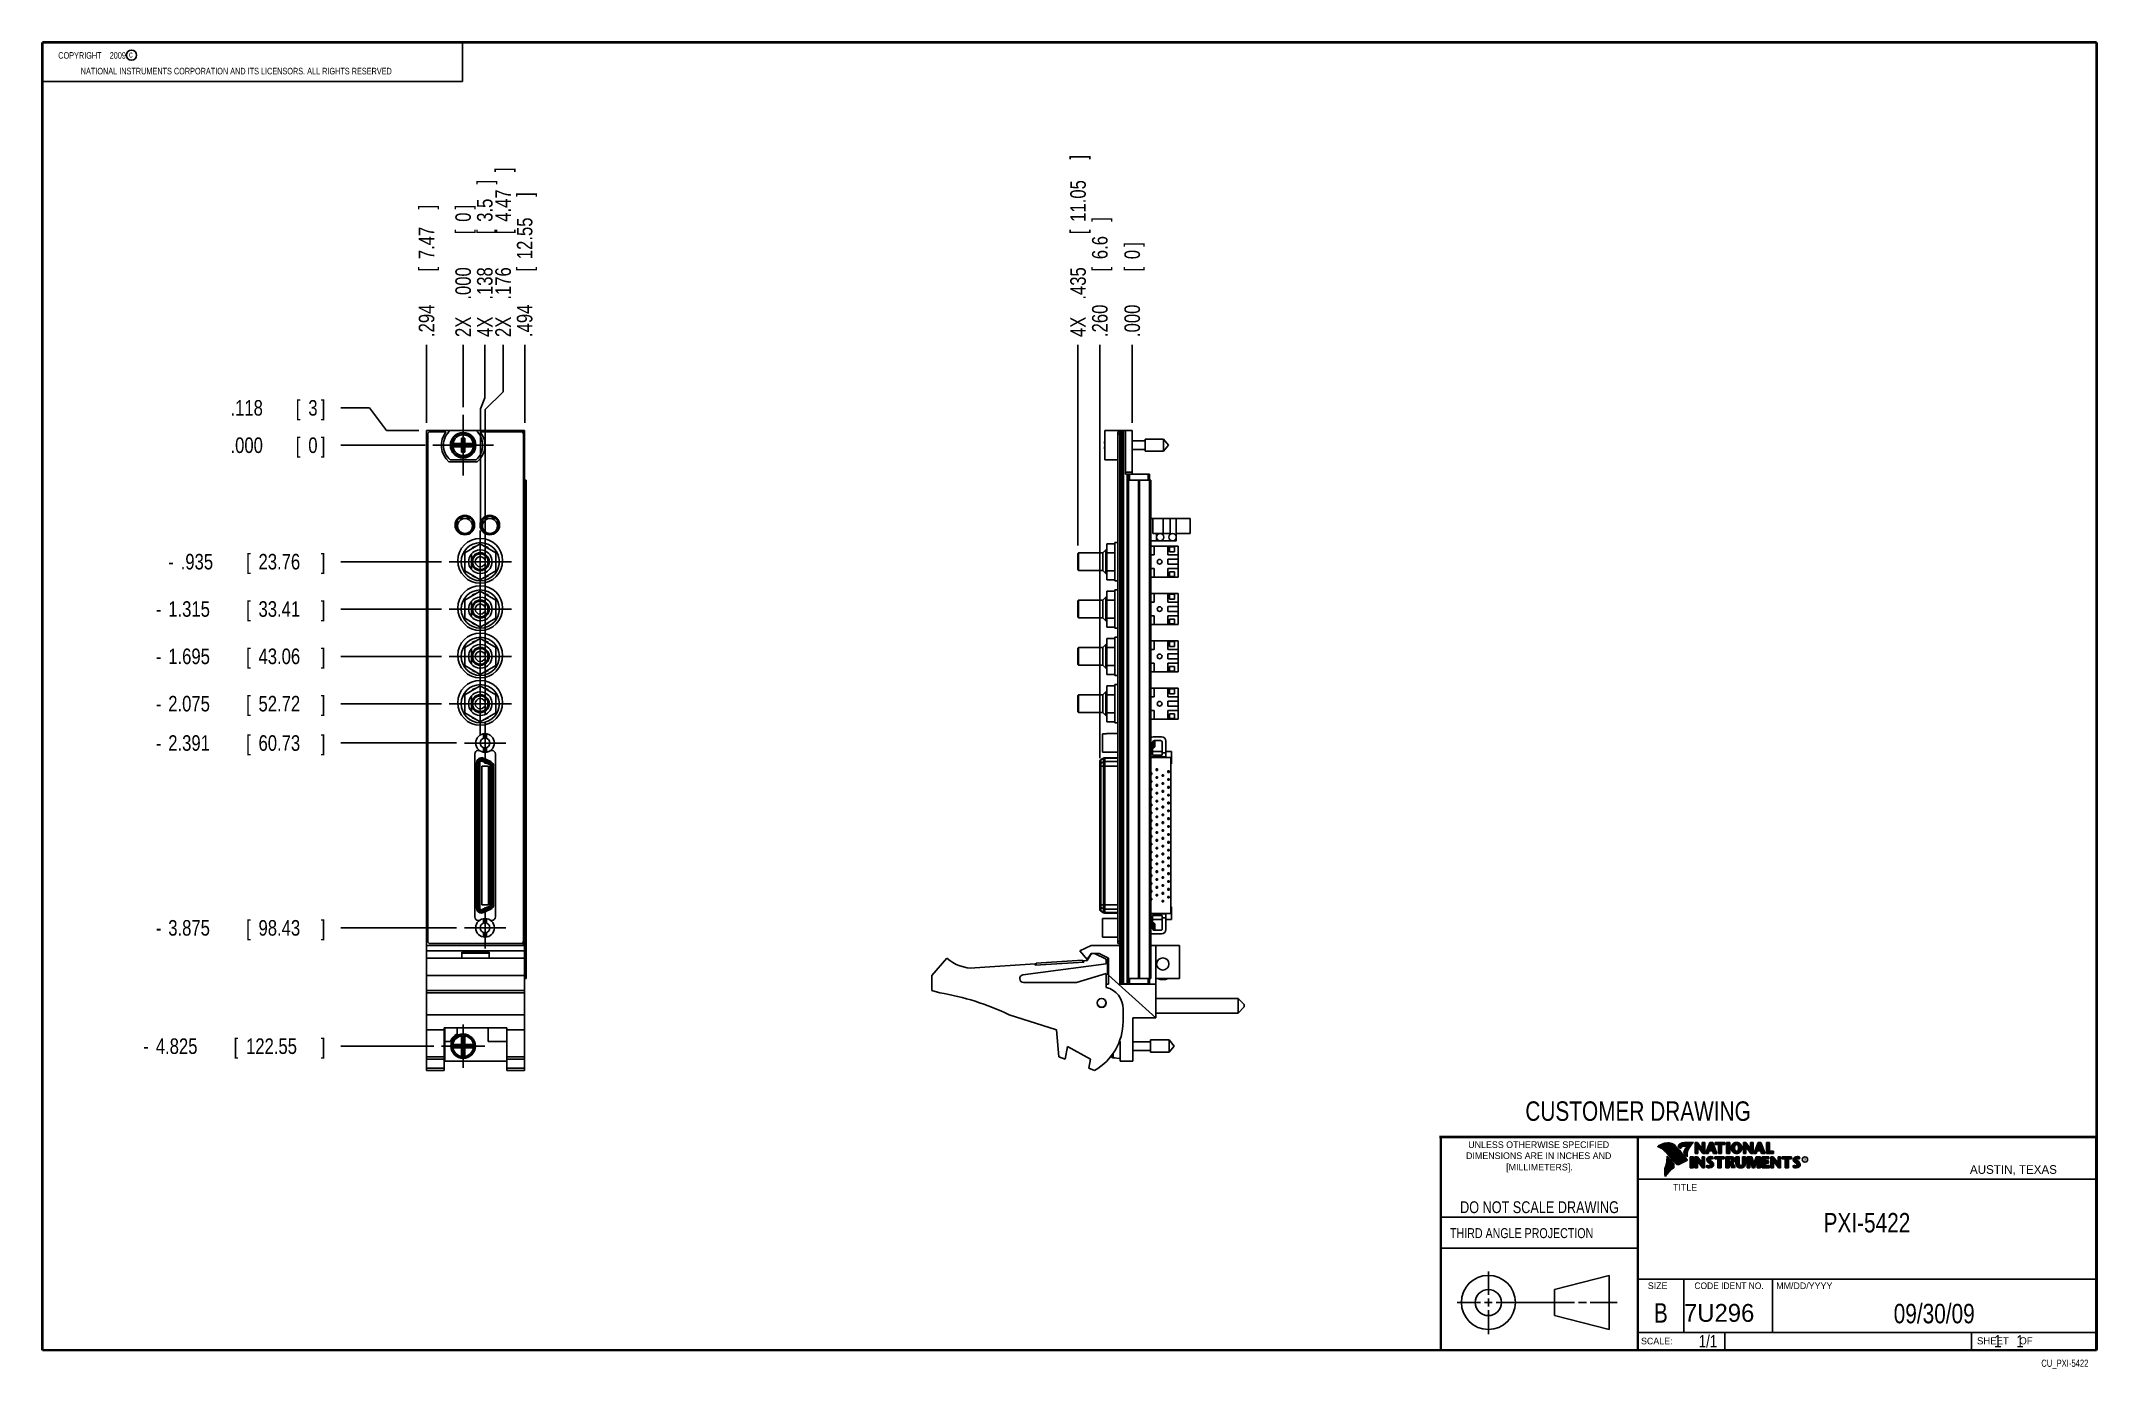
# Model space of a CAD drawing. Header units: inches. Extents: x 0.2 to 16.8, y 0.1 to 10.8.
import ezdxf
from ezdxf.enums import TextEntityAlignment as Align

# ---------------------------------------------------------------- set-up
doc = ezdxf.new("R2010")
doc.units = ezdxf.units.IN
doc.header["$LTSCALE"] = 0.935
doc.header["$MEASUREMENT"] = 0
doc.linetypes.add('CENTER', pattern=[0.6, 0.375, -0.075, 0.075, -0.075])
doc.layers.get('0').update_dxf_attribs({"linetype": 'CONTINUOUS'})
doc.layers.add('DEFAULT_1', color=7, linetype='CENTER')
doc.layers.add('DIMENSIONS', color=7, linetype='CONTINUOUS')
doc.styles.get("Standard").update_dxf_attribs({"font": 'txt', "width": 0.8})
doc.dimstyles.new('DIMSTYLE_1', dxfattribs={"dimtxt": 0.125, "dimasz": 0.18, "dimexe": 0.18, "dimexo": 0.0625, "dimgap": 0.09, "dimtad": 0, "dimtih": 1, "dimtoh": 1, "dimdec": 3, "dimzin": 4, "dimdsep": 46, "dimtxsty": 'STANDARD', "dimblk": '_FILLED', "dimblk1": '_FILLED', "dimblk2": '_FILLED', "dimcen": 0.09, "dimadec": 0, "dimazin": 0, "dimtp": 0.001, "dimtm": 0.001, "dimtfac": 1, "dimtdec": 3, "dimtofl": 0, "dimtmove": 0, "dimatfit": 3, "dimldrblk": '_FILLED', "dimfxl": 1, "dimtolj": 1, "dimtzin": 4, "dimarcsym": 0})

msp = doc.modelspace()

# ---------------------------------------------------------------- texts
at = {"color": 2, "linetype": 'CONTINUOUS', "width": 0.8}
for s, height, p in [('c', 0.053, (0.946, 10.6363)), ('NATIONAL INSTRUMENTS CORPORATION AND ITS LICENSORS. ALL RIGHTS RESERVED', 0.053, (0.5583, 10.5016)), ('THIRD ANGLE PROJECTION', 0.08, (11.5564, 1.1584))]:
    msp.add_text(s, height=height, dxfattribs=at).set_placement(p)
at = {"color": 7, "linetype": 'CONTINUOUS', "width": 0.8}
for s, height, p in [('CUSTOMER DRAWING', 0.15625, (13.0668, 2.1001)), ('DO NOT SCALE DRAWING', 0.095, (12.2754, 1.3592)), ('B', 0.1562, (13.2497, 0.4798))]:
    msp.add_text(s, height=height, dxfattribs=at).set_placement(p, align=Align.CENTER)
at = {"color": 2, "linetype": 'CONTINUOUS'}
for s, p in [('DIMENSIONS ARE IN INCHES AND', (12.2688, 1.7933)), ('UNLESS OTHERWISE SPECIFIED', (12.2688, 1.8819)), ('[MILLIMETERS].', (12.2746, 1.7015))]:
    msp.add_text(s, height=0.053254, dxfattribs=at).set_placement(p, align=Align.CENTER)
for s, height, p in [('R', 0.0217, (14.3971, 1.7782)), ('AUSTIN, TEXAS', 0.069617, (15.7327, 1.6745)), ('TITLE', 0.05325, (13.3474, 1.5397)), ('SIZE', 0.05325, (13.1451, 0.7494)), ('MM/DD/YYYY', 0.05325, (14.1765, 0.7494)), ('SCALE:', 0.05325, (13.0904, 0.3053)), ('SHEET    OF', 0.057262, (15.7892, 0.3052))]:
    msp.add_text(s, height=height, dxfattribs=at).set_placement(p)
at = {"color": 2, "linetype": 'CONTINUOUS', "width": 0.95}
msp.add_text('CODE IDENT NO.', height=0.053254, dxfattribs=at).set_placement((13.7978, 0.7494), align=Align.CENTER)
at = {"color": 7, "linetype": 'CONTINUOUS'}
msp.add_text('7U296', height=0.14316, dxfattribs=at).set_placement((13.4363, 0.4866))
at = {"color": 7, "linetype": 'CONTINUOUS', "width": 0.8}
msp.add_text('1/1', height=0.1, dxfattribs=at).set_placement((13.7025, 0.2805), align=Align.RIGHT)
at = {"color": 2, "linetype": 'CONTINUOUS', "width": 0.8}
msp.add_text('CU_PXI-5422', height=0.057262, dxfattribs=at).set_placement((16.6837, 0.1254), align=Align.RIGHT)
at = {"color": 2, "linetype": 'CONTINUOUS', "insert": (0.3125, 10.6805), "char_height": 0.053, "width": 0.8904, "attachment_point": 1}
msp.add_mtext('    COPYRIGHT    2009', dxfattribs=at)
at = {"color": 7, "linetype": 'CONTINUOUS'}
for s, insert, char_height, width, attachment_point in [('PXI-5422\\P ', (14.9051, 1.3603), 0.15625, 1, 2), ('09/30/09 ', (15.4455, 0.6307), 0.15625, 1.125, 2), ('    1    1', (15.8075, 0.3805), 0.1, 0.8, 1)]:
    msp.add_mtext(s, dxfattribs=dict(at, insert=insert, char_height=char_height, width=width, attachment_point=attachment_point))

# ---------------------------------------------------------------- blocks, each defined once
blk = doc.blocks.new('*D0')
at = {"layer": 'DIMENSIONS', "color": 2, "linetype": 'CONTINUOUS'}
for p, q in [((2.877, 7.824), (2.648, 7.824)), ((3.014, 7.643), (2.877, 7.824)), ((3.273, 7.643), (3.014, 7.643))]:
    blk.add_line(p, q, dxfattribs=at)
at = {"layer": 'DIMENSIONS', "color": 2, "linetype": 'CONTINUOUS', "width": 0.8}
for s, p in [('.118', (1.761, 7.762)), ('[', (2.286, 7.762)), ('3', (2.386, 7.762)), (']', (2.486, 7.762))]:
    blk.add_text(s, height=0.125, dxfattribs=at).set_placement(p)
blk = doc.blocks.new('_FILLED')
at = {"color": 0, "linetype": 'BYBLOCK'}
blk.add_solid([(0, 0), (-1, 0.174), (-1, -0.174)], dxfattribs=at)
blk = doc.blocks.new('*D1')
at = {"layer": 'DIMENSIONS', "color": 2, "linetype": 'CONTINUOUS'}
blk.add_line((3.455, 6.589), (2.648, 6.589), dxfattribs=at)
at = {"layer": 'DIMENSIONS', "color": 2, "linetype": 'CONTINUOUS', "width": 0.8}
for s, p in [('.935', (1.361, 6.527)), ('[', (1.886, 6.527)), ('23.76', (1.986, 6.527)), (']', (2.486, 6.527)), ('-', (1.261, 6.527))]:
    blk.add_text(s, height=0.125, dxfattribs=at).set_placement(p)
blk = doc.blocks.new('*D2')
at = {"layer": 'DIMENSIONS', "color": 2, "linetype": 'CONTINUOUS'}
blk.add_line((3.455, 6.209), (2.648, 6.209), dxfattribs=at)
at = {"layer": 'DIMENSIONS', "color": 2, "linetype": 'CONTINUOUS', "width": 0.8}
for s, p in [('[', (1.886, 6.147)), (']', (2.486, 6.147)), ('-', (1.161, 6.147)), ('1.315', (1.261, 6.147)), ('33.41', (1.986, 6.147))]:
    blk.add_text(s, height=0.125, dxfattribs=at).set_placement(p)
blk = doc.blocks.new('*D3')
at = {"layer": 'DIMENSIONS', "color": 2, "linetype": 'CONTINUOUS'}
blk.add_line((3.455, 5.829), (2.648, 5.829), dxfattribs=at)
at = {"layer": 'DIMENSIONS', "color": 2, "linetype": 'CONTINUOUS', "width": 0.8}
for s, p in [('-', (1.161, 5.767)), ('1.695', (1.261, 5.767)), ('[', (1.886, 5.767)), ('43.06', (1.986, 5.767)), (']', (2.486, 5.767))]:
    blk.add_text(s, height=0.125, dxfattribs=at).set_placement(p)
blk = doc.blocks.new('*D4')
at = {"layer": 'DIMENSIONS', "color": 2, "linetype": 'CONTINUOUS'}
blk.add_line((3.455, 5.449), (2.648, 5.449), dxfattribs=at)
at = {"layer": 'DIMENSIONS', "color": 2, "linetype": 'CONTINUOUS', "width": 0.8}
for s, p in [('2.075', (1.261, 5.387)), ('[', (1.886, 5.387)), ('52.72', (1.986, 5.387)), (']', (2.486, 5.387)), ('-', (1.161, 5.387))]:
    blk.add_text(s, height=0.125, dxfattribs=at).set_placement(p)
blk = doc.blocks.new('*D5')
at = {"layer": 'DIMENSIONS', "color": 2, "linetype": 'CONTINUOUS'}
blk.add_line((3.577, 5.134), (2.648, 5.134), dxfattribs=at)
at = {"layer": 'DIMENSIONS', "color": 2, "linetype": 'CONTINUOUS', "width": 0.8}
for s, p in [('-', (1.161, 5.071)), ('2.391', (1.261, 5.071)), ('[', (1.886, 5.071)), ('60.73', (1.986, 5.071)), (']', (2.486, 5.071))]:
    blk.add_text(s, height=0.125, dxfattribs=at).set_placement(p)
blk = doc.blocks.new('*D6')
at = {"layer": 'DIMENSIONS', "color": 2, "linetype": 'CONTINUOUS'}
blk.add_line((3.577, 3.65), (2.648, 3.65), dxfattribs=at)
at = {"layer": 'DIMENSIONS', "color": 2, "linetype": 'CONTINUOUS', "width": 0.8}
for s, p in [('-', (1.161, 3.587)), ('3.875', (1.261, 3.587)), ('[', (1.886, 3.587)), ('98.43', (1.986, 3.587)), (']', (2.486, 3.587))]:
    blk.add_text(s, height=0.125, dxfattribs=at).set_placement(p)
blk = doc.blocks.new('*D7')
at = {"layer": 'DIMENSIONS', "color": 2, "linetype": 'CONTINUOUS'}
blk.add_line((3.393, 2.7), (2.648, 2.7), dxfattribs=at)
at = {"layer": 'DIMENSIONS', "color": 2, "linetype": 'CONTINUOUS', "width": 0.8}
for s, p in [('-', (1.061, 2.637)), ('4.825', (1.161, 2.637)), ('[', (1.786, 2.637)), ('122.55', (1.886, 2.637)), (']', (2.486, 2.637))]:
    blk.add_text(s, height=0.125, dxfattribs=at).set_placement(p)
blk = doc.blocks.new('*D8')
at = {"layer": 'DIMENSIONS', "color": 2, "linetype": 'CONTINUOUS'}
blk.add_line((3.324, 7.525), (2.648, 7.525), dxfattribs=at)
at = {"layer": 'DIMENSIONS', "color": 2, "linetype": 'CONTINUOUS', "width": 0.8}
for s, p in [('.000', (1.761, 7.462)), ('[', (2.286, 7.462)), ('0', (2.386, 7.462)), (']', (2.486, 7.462))]:
    blk.add_text(s, height=0.125, dxfattribs=at).set_placement(p)
blk = doc.blocks.new('*D9')
at = {"layer": 'DIMENSIONS', "color": 2, "linetype": 'CONTINUOUS'}
for p, q in [((3.803, 7.904), (3.803, 8.331)), ((3.768, 7.817), (3.803, 7.904)), ((3.768, 6.902), (3.768, 7.817))]:
    blk.add_line(p, q, dxfattribs=at)
at = {"layer": 'DIMENSIONS', "color": 2, "linetype": 'CONTINUOUS', "width": 0.8}
for s, p in [(']', (3.866, 9.618)), ('3.5', (3.866, 9.318)), ('[', (3.866, 9.218)), ('.138', (3.866, 8.693)), ('4X ', (3.866, 8.393))]:
    blk.add_text(s, height=0.125, rotation=90, dxfattribs=at).set_placement(p)
blk = doc.blocks.new('*D10')
at = {"layer": 'DIMENSIONS', "color": 2, "linetype": 'CONTINUOUS'}
blk.add_line((4.124, 7.705), (4.124, 8.331), dxfattribs=at)
at = {"layer": 'DIMENSIONS', "color": 2, "linetype": 'CONTINUOUS', "width": 0.8}
for s, p in [(']', (4.186, 9.518)), ('12.55', (4.186, 9.018)), ('[', (4.186, 8.918)), ('.494', (4.186, 8.393))]:
    blk.add_text(s, height=0.125, rotation=90, dxfattribs=at).set_placement(p)
blk = doc.blocks.new('*D11')
at = {"layer": 'DIMENSIONS', "color": 2, "linetype": 'CONTINUOUS'}
blk.add_line((3.336, 7.705), (3.336, 8.331), dxfattribs=at)
at = {"layer": 'DIMENSIONS', "color": 2, "linetype": 'CONTINUOUS', "width": 0.8}
for s, p in [(']', (3.398, 9.418)), ('7.47', (3.398, 9.018)), ('[', (3.398, 8.918)), ('.294', (3.398, 8.393))]:
    blk.add_text(s, height=0.125, rotation=90, dxfattribs=at).set_placement(p)
blk = doc.blocks.new('*D12')
at = {"layer": 'DIMENSIONS', "color": 2, "linetype": 'CONTINUOUS'}
for p, q in [((3.95, 7.952), (3.95, 8.331)), ((3.806, 7.812), (3.95, 7.952)), ((3.806, 5.362), (3.806, 7.812))]:
    blk.add_line(p, q, dxfattribs=at)
at = {"layer": 'DIMENSIONS', "color": 2, "linetype": 'CONTINUOUS', "width": 0.8}
for s, p in [(']', (4.013, 9.718)), ('4.47', (4.013, 9.318)), ('[', (4.013, 9.218)), ('.176', (4.013, 8.693)), ('2X ', (4.013, 8.393))]:
    blk.add_text(s, height=0.125, rotation=90, dxfattribs=at).set_placement(p)
blk = doc.blocks.new('*D13')
at = {"layer": 'DIMENSIONS', "color": 2, "linetype": 'CONTINUOUS'}
blk.add_line((3.63, 7.831), (3.63, 8.331), dxfattribs=at)
at = {"layer": 'DIMENSIONS', "color": 2, "linetype": 'CONTINUOUS', "width": 0.8}
for s, p in [(']', (3.692, 9.418)), ('[', (3.692, 9.218)), ('0', (3.692, 9.318)), ('.000', (3.692, 8.693)), ('2X ', (3.692, 8.393))]:
    blk.add_text(s, height=0.125, rotation=90, dxfattribs=at).set_placement(p)
blk = doc.blocks.new('*D14')
at = {"layer": 'DIMENSIONS', "color": 2, "linetype": 'CONTINUOUS'}
blk.add_line((8.568, 6.718), (8.568, 8.331), dxfattribs=at)
at = {"layer": 'DIMENSIONS', "color": 2, "linetype": 'CONTINUOUS', "width": 0.8}
for s, p in [(']', (8.631, 9.818)), ('11.05', (8.631, 9.318)), ('[', (8.631, 9.218)), ('.435', (8.631, 8.693)), ('4X ', (8.631, 8.393))]:
    blk.add_text(s, height=0.125, rotation=90, dxfattribs=at).set_placement(p)
blk = doc.blocks.new('*D15')
at = {"layer": 'DIMENSIONS', "color": 2, "linetype": 'CONTINUOUS'}
blk.add_line((8.744, 5.011), (8.744, 8.331), dxfattribs=at)
at = {"layer": 'DIMENSIONS', "color": 2, "linetype": 'CONTINUOUS', "width": 0.8}
for s, p in [(']', (8.806, 9.318)), ('6.6', (8.806, 9.018)), ('[', (8.806, 8.918)), ('.260', (8.806, 8.393))]:
    blk.add_text(s, height=0.125, rotation=90, dxfattribs=at).set_placement(p)
blk = doc.blocks.new('*D16')
at = {"layer": 'DIMENSIONS', "color": 2, "linetype": 'CONTINUOUS'}
blk.add_line((9.003, 7.705), (9.003, 8.331), dxfattribs=at)
at = {"layer": 'DIMENSIONS', "color": 2, "linetype": 'CONTINUOUS', "width": 0.8}
for s, p in [(']', (9.066, 9.118)), ('0', (9.066, 9.018)), ('[', (9.066, 8.918)), ('.000', (9.066, 8.393))]:
    blk.add_text(s, height=0.125, rotation=90, dxfattribs=at).set_placement(p)

# ---------------------------------------------------------------- dimensions: what is measured, and where the dimension line sits
at = {"layer": 'DIMENSIONS', "color": 2, "linetype": 'CONTINUOUS'}
for feature_location, offset, dtype, origin, text, picture, middle in [((3.8056, 5.3621), (0.1445, 2.9685), 0, (3.6296, 7.7681), '2X <>', '*D12', (3.9501, 9.1056)), ((8.5681, 6.7181), (0, 1.6124), 1, (9.0032, 7.6426), '4X <>', '*D14', (8.5681, 9.1556)), ((3.76752, 6.90163), (0.03575, 1.42893), 0, (3.62964, 7.76807), '4X <>', '*D9', (3.80327, 9.05557)), ((3.6296435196, 7.8305664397), (0, 0.5), 1, (3.6296435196, 7.7680664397), '2X <>', '*D13', (3.6296435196, 8.9555664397)), ((3.3931, 2.6999), (-0.745, 0), 0, (3.3861, 7.5246), '-<>', '*D7', (1.8231, 2.6999)), ((3.45502, 6.20913), (-0.80688, 0), 0, (3.38614, 7.52457), '-<>', '*D2', (1.87314, 6.20913)), ((3.45502, 5.82913), (-0.80688, 0), 0, (3.38614, 7.52457), '-<>', '*D3', (1.87314, 5.82913)), ((3.45502, 5.44913), (-0.80688, 0), 0, (3.38614, 7.52457), '-<>', '*D4', (1.87314, 5.44913)), ((3.5771, 5.1336), (-0.929, 0), 0, (3.3861, 7.5246), '-<>', '*D5', (1.8731, 5.1336)), ((3.5771, 3.6496), (-0.929, 0), 0, (3.3861, 7.5246), '-<>', '*D6', (1.8731, 3.6496)), ((3.45502, 6.58913), (-0.80688, 0), 0, (3.38614, 7.52457), '-<>', '*D1', (1.92314, 6.58913))]:
    dim = msp.add_ordinate_dim(feature_location=feature_location, offset=offset, dtype=dtype, origin=origin, text=text, dimstyle='DIMSTYLE_1', dxfattribs=at)
    dim.commit()
    dim.dimension.update_dxf_attribs({"geometry": picture, "text_midpoint": middle})
for feature_location, offset, dtype, origin, picture, middle in [((3.3356, 7.7051), (0, 0.6255), 1, (3.6296, 7.7681), '*D11', (3.3356, 8.9556)), ((4.1236, 7.7051), (0, 0.6255), 1, (3.6296, 7.7681), '*D10', (4.1236, 9.0056)), ((8.7435, 5.0111), (0, 3.3195), 1, (9.0032, 7.6426), '*D15', (8.7435, 8.9056)), ((9.003246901, 7.7050664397), (0, 0.6255), 1, (9.003246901, 7.6425664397), '*D16', (9.003246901, 8.8055664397)), ((3.2731, 7.6426), (-0.625, 0.1818), 0, (3.3861, 7.5246), '*D0', (2.1731, 7.8244)), ((3.3236435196, 7.5245664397), (-0.6755, 0), 0, (3.3861435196, 7.5245664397), '*D8', (2.1731435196, 7.5245664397))]:
    dim = msp.add_ordinate_dim(feature_location=feature_location, offset=offset, dtype=dtype, origin=origin, dimstyle='DIMSTYLE_1', dxfattribs=at)
    dim.commit()
    dim.dimension.update_dxf_attribs({"geometry": picture, "text_midpoint": middle})

# ---------------------------------------------------------------- linework, layer by layer
at = {"color": 2, "linetype": 'CONTINUOUS'}
for p, q in [((0.25, 10.7586), (3.625, 10.7586)), ((0.25, 10.7586), (0.25, 10.4456)), ((3.625, 10.7586), (3.625, 10.4456)), ((0.25, 10.4456), (3.625, 10.4456)), ((13.0652, 1.9695), (16.745, 1.9695)), ((13.0652, 1.9695), (13.0652, 0.2605)), ((13.2311, 1.8934), (13.2311, 1.8949)), ((13.2347, 1.8921), (13.2347, 1.8972)), ((13.2382, 1.8907), (13.2382, 1.8994)), ((13.2418, 1.8892), (13.2418, 1.9015)), ((13.2453, 1.8876), (13.2453, 1.9035)), ((13.2489, 1.8858), (13.2489, 1.9054)), ((13.2524, 1.8839), (13.2524, 1.9069)), ((13.256, 1.8818), (13.256, 1.9084)), ((13.2596, 1.8796), (13.2596, 1.9098)), ((13.2631, 1.8772), (13.2631, 1.9111)), ((13.2667, 1.8747), (13.2667, 1.9124)), ((13.2702, 1.872), (13.2702, 1.9135)), ((13.2738, 1.869), (13.2738, 1.9146)), ((13.2773, 1.8658), (13.2773, 1.9155)), ((13.2809, 1.8624), (13.2809, 1.9164)), ((13.2844, 1.8587), (13.2844, 1.9173)), ((13.288, 1.8549), (13.288, 1.9181)), ((13.2915, 1.851), (13.2915, 1.9188)), ((13.2951, 1.8471), (13.2951, 1.9194)), ((13.2987, 1.8431), (13.2987, 1.9198)), ((13.3022, 1.8391), (13.3022, 1.92)), ((13.3058, 1.8351), (13.3058, 1.9201)), ((13.3093, 1.8311), (13.3093, 1.9201)), ((13.3129, 1.827), (13.3129, 1.9199)), ((13.3164, 1.8229), (13.3164, 1.9196)), ((13.32, 1.8188), (13.32, 1.9192)), ((13.3235, 1.8146), (13.3235, 1.9186)), ((13.3271, 1.8104), (13.3271, 1.9179)), ((13.3306, 1.8062), (13.3306, 1.9172)), ((13.3342, 1.802), (13.3342, 1.9163)), ((13.3378, 1.7978), (13.3378, 1.9151)), ((13.3413, 1.7937), (13.3413, 1.9138)), ((13.3449, 1.7897), (13.3449, 1.9122)), ((13.3484, 1.7856), (13.3484, 1.9103)), ((13.352, 1.7817), (13.352, 1.9081)), ((13.3555, 1.7778), (13.3555, 1.9055)), ((13.3591, 1.7739), (13.3591, 1.9026)), ((13.3626, 1.7701), (13.3626, 1.8991)), ((13.3662, 1.7663), (13.3662, 1.8952)), ((13.3697, 1.7625), (13.3697, 1.8915)), ((13.3733, 1.7588), (13.3733, 1.8878)), ((13.3769, 1.7556), (13.3769, 1.8841)), ((13.3804, 1.7529), (13.3804, 1.8803)), ((13.384, 1.7512), (13.384, 1.8766)), ((13.3875, 1.7509), (13.3875, 1.8728)), ((13.4022, 1.878), (13.3901, 1.8922)), ((13.3911, 1.7518), (13.3911, 1.8691)), ((13.4029, 1.881), (13.3927, 1.893)), ((13.3946, 1.8908), (13.3946, 1.8999)), ((13.3946, 1.7533), (13.3946, 1.8653)), ((13.3982, 1.8866), (13.3982, 1.9062)), ((13.3982, 1.7548), (13.3982, 1.8615)), ((13.4017, 1.8824), (13.4017, 1.9101)), ((13.4017, 1.7563), (13.4017, 1.8574)), ((13.4053, 1.8823), (13.4053, 1.9129)), ((13.4053, 1.7578), (13.4053, 1.8531)), ((13.4088, 1.8844), (13.4088, 1.915)), ((13.4088, 1.7593), (13.4088, 1.8488)), ((13.4124, 1.887), (13.4124, 1.9167)), ((13.4124, 1.7609), (13.4124, 1.8445)), ((13.4159, 1.89), (13.4159, 1.9182)), ((13.4159, 1.7625), (13.4159, 1.8402)), ((13.4195, 1.8937), (13.4195, 1.9193)), ((13.4195, 1.7641), (13.4195, 1.8359)), ((13.4231, 1.8964), (13.4231, 1.9203)), ((13.4231, 1.7657), (13.4231, 1.8316)), ((13.4266, 1.8982), (13.4266, 1.9209)), ((13.4266, 1.7674), (13.4266, 1.8273)), ((13.4302, 1.8995), (13.4302, 1.9214)), ((13.4302, 1.7691), (13.4302, 1.823)), ((13.4414, 1.8328), (13.4319, 1.8437)), ((13.4337, 1.8997), (13.4337, 1.922)), ((13.4337, 1.7708), (13.4337, 1.8187)), ((13.4433, 1.8344), (13.4349, 1.844)), ((13.4373, 1.8991), (13.4373, 1.9224)), ((13.4373, 1.8413), (13.4373, 1.8491)), ((13.4408, 1.898), (13.4408, 1.9228)), ((13.4408, 1.8372), (13.4408, 1.8572)), ((13.4444, 1.8972), (13.4444, 1.9231)), ((13.4444, 1.8331), (13.4444, 1.8665)), ((13.4479, 1.8969), (13.4479, 1.9234)), ((13.4479, 1.8288), (13.4479, 1.873)), ((13.4515, 1.8966), (13.4515, 1.9236)), ((13.4515, 1.8247), (13.4515, 1.8764)), ((13.4529, 1.9261), (13.5132, 1.9271)), ((13.453, 1.9236), (13.5067, 1.9245)), ((13.455, 1.8965), (13.455, 1.9237)), ((13.455, 1.8207), (13.455, 1.878)), ((13.4586, 1.8964), (13.4586, 1.9237)), ((13.4586, 1.8303), (13.4586, 1.879)), ((13.4622, 1.8957), (13.4622, 1.9238)), ((13.4622, 1.8535), (13.4622, 1.8795)), ((13.4657, 1.8935), (13.4657, 1.9238)), ((13.4657, 1.8636), (13.4657, 1.8798)), ((13.4693, 1.872), (13.4693, 1.9239)), ((13.4728, 1.8794), (13.4728, 1.9239)), ((13.4764, 1.8859), (13.4764, 1.924)), ((13.4799, 1.8919), (13.4799, 1.924)), ((13.4835, 1.8973), (13.4835, 1.9241)), ((13.487, 1.9023), (13.487, 1.9242)), ((13.4906, 1.9069), (13.4906, 1.9242)), ((13.4941, 1.9112), (13.4941, 1.9243)), ((13.4977, 1.9153), (13.4977, 1.9243)), ((13.5013, 1.9191), (13.5013, 1.9244)), ((13.5261, 1.9263), (13.5451, 1.9263)), ((13.5261, 1.839), (13.5261, 1.9263)), ((13.5466, 1.839), (13.5261, 1.839)), ((13.5286, 1.9237), (13.5439, 1.9237)), ((13.5286, 1.8415), (13.5286, 1.9237)), ((13.5441, 1.8415), (13.5286, 1.8415)), ((13.5332, 1.8415), (13.5332, 1.9237)), ((13.5367, 1.8415), (13.5367, 1.9237)), ((13.5402, 1.8415), (13.5402, 1.9237)), ((13.5441, 1.8976), (13.5437, 1.9237)), ((13.5439, 1.9237), (13.5854, 1.869)), ((13.5873, 1.8415), (13.5441, 1.8976)), ((13.5441, 1.8976), (13.5441, 1.8415)), ((13.5451, 1.9263), (13.5829, 1.8765)), ((13.586, 1.839), (13.5466, 1.8902)), ((13.5466, 1.8902), (13.5466, 1.839)), ((13.5471, 1.8936), (13.5471, 1.9194)), ((13.5506, 1.8891), (13.5506, 1.9149)), ((13.5541, 1.8846), (13.5541, 1.9103)), ((13.5576, 1.8801), (13.5576, 1.9057)), ((13.561, 1.8756), (13.561, 1.9011)), ((13.5645, 1.8711), (13.5645, 1.8965)), ((13.568, 1.8665), (13.568, 1.8919)), ((13.5715, 1.862), (13.5715, 1.8874)), ((13.575, 1.8575), (13.575, 1.8828)), ((13.5784, 1.853), (13.5784, 1.8782)), ((13.5819, 1.8485), (13.5819, 1.8736)), ((13.5829, 1.9263), (13.6036, 1.9263)), ((13.5829, 1.8765), (13.5829, 1.9263)), ((13.5854, 1.9237), (13.6011, 1.9237)), ((13.5854, 1.869), (13.5854, 1.9237)), ((13.5854, 1.844), (13.5854, 1.869)), ((13.6036, 1.839), (13.586, 1.839)), ((13.6011, 1.8415), (13.5873, 1.8415)), ((13.5889, 1.8415), (13.5889, 1.9237)), ((13.5923, 1.8415), (13.5923, 1.9237)), ((13.5958, 1.8415), (13.5958, 1.9237)), ((13.5993, 1.8415), (13.5993, 1.9237)), ((13.6011, 1.9237), (13.6011, 1.8415)), ((13.6036, 1.9263), (13.6036, 1.839)), ((13.6088, 1.839), (13.6444, 1.9262)), ((13.6294, 1.839), (13.6088, 1.839)), ((13.6125, 1.8415), (13.6461, 1.9237)), ((13.6277, 1.8415), (13.6125, 1.8415)), ((13.6167, 1.8415), (13.6167, 1.8516)), ((13.6201, 1.8415), (13.6201, 1.8601)), ((13.6236, 1.8415), (13.6236, 1.8686)), ((13.6271, 1.8415), (13.6271, 1.8771)), ((13.6361, 1.8623), (13.6277, 1.8415)), ((13.6378, 1.8598), (13.6294, 1.839)), ((13.6306, 1.8486), (13.6306, 1.8857)), ((13.634, 1.8573), (13.634, 1.8942)), ((13.6665, 1.8623), (13.6361, 1.8623)), ((13.6375, 1.8623), (13.6375, 1.9027)), ((13.6647, 1.8598), (13.6378, 1.8598)), ((13.6388, 1.8711), (13.65, 1.9073)), ((13.6639, 1.8711), (13.6388, 1.8711)), ((13.641, 1.8781), (13.641, 1.9112)), ((13.641, 1.8623), (13.641, 1.8711)), ((13.6423, 1.8736), (13.6519, 1.9048)), ((13.6606, 1.8736), (13.6423, 1.8736)), ((13.6444, 1.9262), (13.6664, 1.9262)), ((13.6445, 1.8893), (13.6445, 1.9197)), ((13.6445, 1.8623), (13.6445, 1.8711)), ((13.6461, 1.9237), (13.6647, 1.9237)), ((13.6479, 1.9006), (13.6479, 1.9237)), ((13.6479, 1.8623), (13.6479, 1.8711)), ((13.65, 1.9073), (13.6541, 1.9073)), ((13.6514, 1.9073), (13.6514, 1.9237)), ((13.6514, 1.8623), (13.6514, 1.8711)), ((13.6519, 1.9048), (13.6521, 1.9048)), ((13.6521, 1.9048), (13.6606, 1.8736)), ((13.6541, 1.9073), (13.6639, 1.8711)), ((13.6549, 1.9043), (13.6549, 1.9237)), ((13.6549, 1.8623), (13.6549, 1.8711)), ((13.6584, 1.8915), (13.6584, 1.9237)), ((13.6584, 1.8623), (13.6584, 1.8711)), ((13.6618, 1.8787), (13.6618, 1.9237)), ((13.6618, 1.8623), (13.6618, 1.8711)), ((13.6647, 1.9237), (13.6959, 1.8415)), ((13.6717, 1.839), (13.6647, 1.8598)), ((13.6653, 1.8623), (13.6653, 1.922)), ((13.6664, 1.9262), (13.6995, 1.839)), ((13.6735, 1.8415), (13.6665, 1.8623)), ((13.6688, 1.8555), (13.6688, 1.9128)), ((13.6995, 1.839), (13.6717, 1.839)), ((13.6723, 1.8452), (13.6723, 1.9037)), ((13.6959, 1.8415), (13.6735, 1.8415)), ((13.6757, 1.8415), (13.6757, 1.8945)), ((13.6792, 1.8415), (13.6792, 1.8854)), ((13.6827, 1.8415), (13.6827, 1.8762)), ((13.6862, 1.8415), (13.6862, 1.8671)), ((13.6866, 1.9262), (13.7634, 1.9262)), ((13.6866, 1.9099), (13.6866, 1.9262)), ((13.7118, 1.9099), (13.6866, 1.9099)), ((13.6891, 1.9237), (13.7609, 1.9237)), ((13.6891, 1.9125), (13.6891, 1.9237)), ((13.7143, 1.9125), (13.6891, 1.9125)), ((13.6896, 1.8415), (13.6896, 1.8579)), ((13.6931, 1.9125), (13.6931, 1.9237)), ((13.6931, 1.8415), (13.6931, 1.8488)), ((13.6966, 1.9125), (13.6966, 1.9237)), ((13.7001, 1.9125), (13.7001, 1.9237)), ((13.7035, 1.9125), (13.7035, 1.9237)), ((13.707, 1.9125), (13.707, 1.9237)), ((13.7105, 1.9125), (13.7105, 1.9237)), ((13.7118, 1.839), (13.7118, 1.9099)), ((13.7382, 1.839), (13.7118, 1.839)), ((13.7143, 1.9125), (13.714, 1.9237)), ((13.7143, 1.8415), (13.7143, 1.9125)), ((13.7357, 1.8415), (13.7143, 1.8415)), ((13.7174, 1.8415), (13.7174, 1.9237)), ((13.7209, 1.8415), (13.7209, 1.9237)), ((13.7244, 1.8415), (13.7244, 1.9237)), ((13.7279, 1.8415), (13.7279, 1.9237)), ((13.7313, 1.8415), (13.7313, 1.9237)), ((13.7357, 1.9125), (13.7348, 1.9237)), ((13.7609, 1.9125), (13.7357, 1.9125)), ((13.7357, 1.9125), (13.7357, 1.8415)), ((13.7634, 1.9099), (13.7382, 1.9099)), ((13.7382, 1.9099), (13.7382, 1.839)), ((13.7383, 1.9125), (13.7383, 1.9237)), ((13.7418, 1.9125), (13.7418, 1.9237)), ((13.7452, 1.9125), (13.7452, 1.9237)), ((13.7487, 1.9125), (13.7487, 1.9237)), ((13.7522, 1.9125), (13.7522, 1.9237)), ((13.7557, 1.9125), (13.7557, 1.9237)), ((13.7591, 1.9125), (13.7591, 1.9237)), ((13.7609, 1.9237), (13.7609, 1.9125)), ((13.7634, 1.9262), (13.7634, 1.9099)), ((13.7768, 1.9262), (13.8031, 1.9262)), ((13.7768, 1.839), (13.7768, 1.9262)), ((13.8031, 1.839), (13.7768, 1.839)), ((13.7794, 1.9237), (13.8006, 1.9237)), ((13.7794, 1.8415), (13.7794, 1.9237)), ((13.8006, 1.8415), (13.7794, 1.8415)), ((13.7835, 1.8415), (13.7835, 1.9237)), ((13.787, 1.8415), (13.787, 1.9237)), ((13.7904, 1.8415), (13.7904, 1.9237)), ((13.7939, 1.8415), (13.7939, 1.9237)), ((13.7974, 1.8415), (13.7974, 1.9237)), ((13.8006, 1.9237), (13.8006, 1.8415)), ((13.8031, 1.9262), (13.8031, 1.839)), ((13.8154, 1.8853), (13.8155, 1.8871)), ((13.8154, 1.8834), (13.8154, 1.8853)), ((13.8154, 1.8816), (13.8154, 1.8834)), ((13.8155, 1.8797), (13.8154, 1.8816)), ((13.8155, 1.8871), (13.8157, 1.8889)), ((13.8157, 1.8779), (13.8155, 1.8797)), ((13.8157, 1.8889), (13.8159, 1.8907)), ((13.8159, 1.876), (13.8157, 1.8779)), ((13.8159, 1.8907), (13.8161, 1.8924)), ((13.8162, 1.8742), (13.8159, 1.876)), ((13.8161, 1.8924), (13.8165, 1.8941)), ((13.8166, 1.8724), (13.8162, 1.8742)), ((13.8165, 1.8941), (13.8169, 1.8958)), ((13.817, 1.8706), (13.8166, 1.8724)), ((13.8169, 1.8958), (13.8174, 1.8975)), ((13.8174, 1.8689), (13.817, 1.8706)), ((13.8174, 1.8975), (13.8179, 1.8991)), ((13.8179, 1.8672), (13.8174, 1.8689)), ((13.8179, 1.8991), (13.8185, 1.9006)), ((13.8179, 1.8852), (13.818, 1.8869)), ((13.8179, 1.8834), (13.8179, 1.8852)), ((13.818, 1.8817), (13.8179, 1.8834)), ((13.8185, 1.8655), (13.8179, 1.8672)), ((13.818, 1.8869), (13.8182, 1.8886)), ((13.8181, 1.8799), (13.818, 1.8817)), ((13.8182, 1.8781), (13.8181, 1.8799)), ((13.8182, 1.8886), (13.8184, 1.8903)), ((13.8184, 1.8764), (13.8182, 1.8781)), ((13.8184, 1.8903), (13.8186, 1.892)), ((13.8187, 1.8746), (13.8184, 1.8764)), ((13.8185, 1.9006), (13.8191, 1.9021)), ((13.8191, 1.8639), (13.8185, 1.8655)), ((13.8186, 1.892), (13.819, 1.8936)), ((13.8191, 1.8729), (13.8187, 1.8746)), ((13.819, 1.8936), (13.8193, 1.8952)), ((13.8191, 1.9021), (13.8198, 1.9036)), ((13.8194, 1.8712), (13.8191, 1.8729)), ((13.8198, 1.8623), (13.8191, 1.8639)), ((13.8193, 1.8952), (13.8198, 1.8967)), ((13.8199, 1.8696), (13.8194, 1.8712)), ((13.8198, 1.9036), (13.8206, 1.9051)), ((13.8198, 1.8967), (13.8203, 1.8982)), ((13.8205, 1.8607), (13.8198, 1.8623)), ((13.8204, 1.8679), (13.8199, 1.8696)), ((13.8203, 1.8982), (13.8208, 1.8997)), ((13.8209, 1.8664), (13.8204, 1.8679)), ((13.8213, 1.8592), (13.8205, 1.8607)), ((13.8206, 1.9051), (13.8214, 1.9065)), ((13.8208, 1.8997), (13.8214, 1.9011)), ((13.8209, 1.8664), (13.8208, 1.8997)), ((13.8215, 1.8648), (13.8209, 1.8664)), ((13.8221, 1.8578), (13.8213, 1.8592)), ((13.8214, 1.9065), (13.8223, 1.9079)), ((13.8214, 1.9011), (13.8221, 1.9025)), ((13.8221, 1.8633), (13.8215, 1.8648)), ((13.8221, 1.9025), (13.8228, 1.9038)), ((13.8228, 1.8619), (13.8221, 1.8633)), ((13.823, 1.8563), (13.8221, 1.8578)), ((13.8223, 1.9079), (13.8232, 1.9092)), ((13.8228, 1.9038), (13.8236, 1.9052)), ((13.8235, 1.8604), (13.8228, 1.8619)), ((13.8239, 1.855), (13.823, 1.8563)), ((13.8232, 1.9092), (13.8243, 1.9106)), ((13.8243, 1.8591), (13.8235, 1.8604)), ((13.8236, 1.9052), (13.8244, 1.9065)), ((13.8249, 1.8536), (13.8239, 1.855)), ((13.8243, 1.9106), (13.8253, 1.9119)), ((13.8243, 1.8591), (13.8244, 1.9065)), ((13.8251, 1.8577), (13.8243, 1.8591)), ((13.8244, 1.9065), (13.8253, 1.9077)), ((13.826, 1.8523), (13.8249, 1.8536)), ((13.826, 1.8564), (13.8251, 1.8577)), ((13.8253, 1.9119), (13.8265, 1.9132)), ((13.8253, 1.9077), (13.8262, 1.909)), ((13.8269, 1.8552), (13.826, 1.8564)), ((13.8271, 1.8511), (13.826, 1.8523)), ((13.8262, 1.909), (13.8273, 1.9102)), ((13.8265, 1.9132), (13.8276, 1.9144)), ((13.8279, 1.854), (13.8269, 1.8552)), ((13.8282, 1.8499), (13.8271, 1.8511)), ((13.8273, 1.9102), (13.8283, 1.9114)), ((13.8276, 1.9144), (13.8288, 1.9156)), ((13.8279, 1.854), (13.8283, 1.9114)), ((13.8289, 1.8528), (13.8279, 1.854)), ((13.8294, 1.8487), (13.8282, 1.8499)), ((13.8283, 1.9114), (13.8294, 1.9126)), ((13.8288, 1.9156), (13.8301, 1.9167)), ((13.83, 1.8517), (13.8289, 1.8528)), ((13.8294, 1.9126), (13.8306, 1.9137)), ((13.8306, 1.8476), (13.8294, 1.8487)), ((13.8311, 1.8506), (13.83, 1.8517)), ((13.8301, 1.9167), (13.8314, 1.9178)), ((13.8306, 1.9137), (13.8318, 1.9148)), ((13.8319, 1.8466), (13.8306, 1.8476)), ((13.8311, 1.8506), (13.8318, 1.9148)), ((13.8323, 1.8496), (13.8311, 1.8506)), ((13.8314, 1.9178), (13.8327, 1.9188)), ((13.8318, 1.9148), (13.833, 1.9158)), ((13.8332, 1.8456), (13.8319, 1.8466)), ((13.8335, 1.8486), (13.8323, 1.8496)), ((13.8327, 1.9188), (13.834, 1.9198)), ((13.833, 1.9158), (13.8342, 1.9168)), ((13.8346, 1.8447), (13.8332, 1.8456)), ((13.8347, 1.8477), (13.8335, 1.8486)), ((13.834, 1.9198), (13.8354, 1.9207)), ((13.8342, 1.9168), (13.8355, 1.9177)), ((13.836, 1.8438), (13.8346, 1.8447)), ((13.8347, 1.8477), (13.8355, 1.9177)), ((13.836, 1.8468), (13.8347, 1.8477)), ((13.8354, 1.9207), (13.8368, 1.9215)), ((13.8355, 1.9177), (13.8368, 1.9185)), ((13.8373, 1.846), (13.836, 1.8468)), ((13.8374, 1.843), (13.836, 1.8438)), ((13.8368, 1.9215), (13.8382, 1.9223)), ((13.8368, 1.9185), (13.8381, 1.9193)), ((13.8386, 1.8452), (13.8373, 1.846)), ((13.839, 1.8423), (13.8374, 1.843)), ((13.8381, 1.9193), (13.8394, 1.92)), ((13.8386, 1.8452), (13.8381, 1.9193)), ((13.8382, 1.9223), (13.8397, 1.923)), ((13.84, 1.8445), (13.8386, 1.8452)), ((13.8405, 1.8416), (13.839, 1.8423)), ((13.8394, 1.92), (13.8408, 1.9207)), ((13.8397, 1.923), (13.8412, 1.9237)), ((13.8397, 1.8857), (13.8398, 1.8868)), ((13.8397, 1.8845), (13.8397, 1.8857)), ((13.8397, 1.8833), (13.8397, 1.8845)), ((13.8397, 1.8821), (13.8397, 1.8833)), ((13.8397, 1.8809), (13.8397, 1.8821)), ((13.8398, 1.8796), (13.8397, 1.8809)), ((13.8398, 1.8868), (13.8399, 1.888)), ((13.8399, 1.8784), (13.8398, 1.8796)), ((13.8399, 1.888), (13.84, 1.8891)), ((13.84, 1.8773), (13.8399, 1.8784)), ((13.84, 1.8891), (13.8401, 1.8902)), ((13.8401, 1.8761), (13.84, 1.8773)), ((13.8415, 1.8439), (13.84, 1.8445)), ((13.8401, 1.8902), (13.8402, 1.8913)), ((13.8402, 1.8749), (13.8401, 1.8761)), ((13.8402, 1.8913), (13.8403, 1.8924)), ((13.8404, 1.8738), (13.8402, 1.8749)), ((13.8403, 1.8924), (13.8405, 1.8934)), ((13.8405, 1.8727), (13.8404, 1.8738)), ((13.8405, 1.8934), (13.8407, 1.8944)), ((13.8407, 1.8716), (13.8405, 1.8727)), ((13.8421, 1.8409), (13.8405, 1.8416)), ((13.8407, 1.8944), (13.8409, 1.8954)), ((13.841, 1.8706), (13.8407, 1.8716)), ((13.8408, 1.9207), (13.8422, 1.9213)), ((13.8409, 1.8954), (13.8411, 1.8963)), ((13.8412, 1.8696), (13.841, 1.8706)), ((13.8411, 1.8963), (13.8414, 1.8972)), ((13.8412, 1.9237), (13.8427, 1.9243)), ((13.8414, 1.8686), (13.8412, 1.8696)), ((13.8414, 1.8972), (13.8416, 1.8981)), ((13.8417, 1.8677), (13.8414, 1.8686)), ((13.8415, 1.8439), (13.8417, 1.8678)), ((13.843, 1.8433), (13.8415, 1.8439)), ((13.8416, 1.8981), (13.8419, 1.899)), ((13.842, 1.8667), (13.8417, 1.8677)), ((13.8419, 1.899), (13.8422, 1.8999)), ((13.842, 1.8991), (13.8422, 1.9213)), ((13.8423, 1.8658), (13.842, 1.8667)), ((13.8438, 1.8404), (13.8421, 1.8409)), ((13.8422, 1.9213), (13.8436, 1.9219)), ((13.8422, 1.8999), (13.8426, 1.9007)), ((13.8422, 1.8844), (13.8423, 1.8856)), ((13.8422, 1.8833), (13.8422, 1.8844)), ((13.8422, 1.8821), (13.8422, 1.8833)), ((13.8423, 1.8809), (13.8422, 1.8821)), ((13.8423, 1.8867), (13.8424, 1.8878)), ((13.8423, 1.8856), (13.8423, 1.8867)), ((13.8423, 1.8798), (13.8423, 1.8809)), ((13.8424, 1.8786), (13.8423, 1.8798)), ((13.8427, 1.865), (13.8423, 1.8658)), ((13.8424, 1.8878), (13.8425, 1.8889)), ((13.8425, 1.8775), (13.8424, 1.8786)), ((13.8425, 1.8889), (13.8426, 1.89)), ((13.8426, 1.8764), (13.8425, 1.8775)), ((13.8426, 1.9007), (13.843, 1.9016)), ((13.8426, 1.89), (13.8427, 1.891)), ((13.8427, 1.8753), (13.8426, 1.8764)), ((13.8427, 1.9243), (13.8443, 1.9248)), ((13.8427, 1.891), (13.8428, 1.892)), ((13.8429, 1.8742), (13.8427, 1.8753)), ((13.8431, 1.8641), (13.8427, 1.865)), ((13.8428, 1.892), (13.843, 1.893)), ((13.843, 1.8731), (13.8429, 1.8742)), ((13.843, 1.9016), (13.8434, 1.9024)), ((13.843, 1.893), (13.8432, 1.8939)), ((13.8432, 1.8721), (13.843, 1.8731)), ((13.8445, 1.8428), (13.843, 1.8433)), ((13.8434, 1.8633), (13.8431, 1.8641)), ((13.8432, 1.8939), (13.8434, 1.8948)), ((13.8434, 1.8712), (13.8432, 1.8721)), ((13.8434, 1.9024), (13.8438, 1.9032)), ((13.8434, 1.8948), (13.8436, 1.8957)), ((13.8436, 1.8702), (13.8434, 1.8712)), ((13.8439, 1.8625), (13.8434, 1.8633)), ((13.8436, 1.9219), (13.8451, 1.9224)), ((13.8436, 1.8957), (13.8438, 1.8965)), ((13.8439, 1.8693), (13.8436, 1.8702)), ((13.8438, 1.9032), (13.8443, 1.904)), ((13.8438, 1.8965), (13.844, 1.8974)), ((13.8455, 1.8399), (13.8438, 1.8404)), ((13.8441, 1.8684), (13.8439, 1.8693)), ((13.8443, 1.8617), (13.8439, 1.8625)), ((13.844, 1.8974), (13.8443, 1.8982)), ((13.8444, 1.8676), (13.8441, 1.8684)), ((13.8443, 1.9248), (13.8459, 1.9253)), ((13.8443, 1.904), (13.8447, 1.9047)), ((13.8443, 1.8982), (13.8446, 1.899)), ((13.8448, 1.8609), (13.8443, 1.8617)), ((13.8447, 1.8667), (13.8444, 1.8676)), ((13.8462, 1.8423), (13.8445, 1.8428)), ((13.8446, 1.899), (13.8449, 1.8997)), ((13.8447, 1.9047), (13.8453, 1.9055)), ((13.845, 1.8659), (13.8447, 1.8667)), ((13.8453, 1.8602), (13.8448, 1.8609)), ((13.8449, 1.8997), (13.8453, 1.9005)), ((13.8454, 1.8651), (13.845, 1.8659)), ((13.8451, 1.9224), (13.8466, 1.9229)), ((13.8453, 1.9055), (13.8451, 1.9224)), ((13.8453, 1.9055), (13.8458, 1.9062)), ((13.8453, 1.9005), (13.8456, 1.9012)), ((13.8458, 1.8595), (13.8453, 1.8602)), ((13.8457, 1.8644), (13.8454, 1.8651)), ((13.8473, 1.8395), (13.8455, 1.8399)), ((13.8456, 1.9012), (13.846, 1.902)), ((13.8461, 1.8637), (13.8457, 1.8644)), ((13.8458, 1.9062), (13.8464, 1.9068)), ((13.8464, 1.8588), (13.8458, 1.8595)), ((13.846, 1.8424), (13.8458, 1.8595)), ((13.8459, 1.9253), (13.8476, 1.9257)), ((13.846, 1.902), (13.8464, 1.9027)), ((13.8465, 1.863), (13.8461, 1.8637)), ((13.8478, 1.8419), (13.8462, 1.8423)), ((13.8464, 1.9068), (13.847, 1.9074)), ((13.8464, 1.9027), (13.8468, 1.9033)), ((13.847, 1.8581), (13.8464, 1.8588)), ((13.8469, 1.8623), (13.8465, 1.863)), ((13.8466, 1.9229), (13.8481, 1.9233)), ((13.8468, 1.9033), (13.8473, 1.9039)), ((13.8473, 1.8617), (13.8469, 1.8623)), ((13.847, 1.9074), (13.8477, 1.908)), ((13.8477, 1.8575), (13.847, 1.8581)), ((13.8473, 1.9039), (13.8478, 1.9045)), ((13.8478, 1.8611), (13.8473, 1.8617)), ((13.8491, 1.8391), (13.8473, 1.8395)), ((13.8476, 1.9257), (13.8492, 1.9261)), ((13.8477, 1.908), (13.8483, 1.9086)), ((13.8483, 1.857), (13.8477, 1.8575)), ((13.8478, 1.9045), (13.8482, 1.9051)), ((13.8483, 1.8605), (13.8478, 1.8611)), ((13.8495, 1.8416), (13.8478, 1.8419)), ((13.8481, 1.9233), (13.8497, 1.9236)), ((13.8482, 1.9051), (13.8488, 1.9056)), ((13.8483, 1.9086), (13.849, 1.9091)), ((13.8488, 1.8599), (13.8483, 1.8605)), ((13.849, 1.8564), (13.8483, 1.857)), ((13.8488, 1.9056), (13.8493, 1.9061)), ((13.8494, 1.8594), (13.8488, 1.8599)), ((13.849, 1.9091), (13.8497, 1.9095)), ((13.8498, 1.8559), (13.849, 1.8564)), ((13.8509, 1.8388), (13.8491, 1.8391)), ((13.8492, 1.9261), (13.8509, 1.9264)), ((13.8493, 1.9061), (13.8498, 1.9065)), ((13.8499, 1.8589), (13.8494, 1.8594)), ((13.8495, 1.9094), (13.8495, 1.9236)), ((13.8495, 1.8416), (13.8495, 1.8561)), ((13.8513, 1.8413), (13.8495, 1.8416)), ((13.8497, 1.9236), (13.8513, 1.9239)), ((13.8497, 1.9095), (13.8505, 1.9099)), ((13.8498, 1.9065), (13.8504, 1.9069)), ((13.8505, 1.8555), (13.8498, 1.8559)), ((13.8505, 1.8585), (13.8499, 1.8589)), ((13.8504, 1.9069), (13.851, 1.9073)), ((13.8505, 1.9099), (13.8512, 1.9103)), ((13.8511, 1.8581), (13.8505, 1.8585)), ((13.8513, 1.8551), (13.8505, 1.8555)), ((13.8509, 1.9264), (13.8527, 1.9266)), ((13.8528, 1.8386), (13.8509, 1.8388)), ((13.851, 1.9073), (13.8516, 1.9077)), ((13.8518, 1.8577), (13.8511, 1.8581)), ((13.8512, 1.9103), (13.852, 1.9106)), ((13.8513, 1.9239), (13.853, 1.9241)), ((13.8521, 1.8547), (13.8513, 1.8551)), ((13.853, 1.8411), (13.8513, 1.8413)), ((13.8516, 1.9077), (13.8523, 1.908)), ((13.8524, 1.8574), (13.8518, 1.8577)), ((13.852, 1.9106), (13.8528, 1.9109)), ((13.853, 1.8544), (13.8521, 1.8547)), ((13.8523, 1.908), (13.8529, 1.9083)), ((13.8531, 1.8571), (13.8524, 1.8574)), ((13.8527, 1.9266), (13.8544, 1.9268)), ((13.8528, 1.9109), (13.8536, 1.9111)), ((13.8547, 1.8384), (13.8528, 1.8386)), ((13.8529, 1.9083), (13.8536, 1.9085)), ((13.853, 1.9241), (13.8546, 1.9243)), ((13.853, 1.9109), (13.853, 1.9241)), ((13.8538, 1.8542), (13.853, 1.8544)), ((13.853, 1.8411), (13.853, 1.8544)), ((13.8548, 1.841), (13.853, 1.8411)), ((13.8538, 1.8568), (13.8531, 1.8571)), ((13.8536, 1.9111), (13.8545, 1.9113)), ((13.8536, 1.9085), (13.8543, 1.9087)), ((13.8545, 1.8566), (13.8538, 1.8568)), ((13.8547, 1.854), (13.8538, 1.8542)), ((13.8543, 1.9087), (13.855, 1.9089)), ((13.8544, 1.9268), (13.8561, 1.9269)), ((13.8545, 1.9113), (13.8553, 1.9115)), ((13.8552, 1.8564), (13.8545, 1.8566)), ((13.8546, 1.9243), (13.8563, 1.9244)), ((13.8556, 1.8538), (13.8547, 1.854)), ((13.8565, 1.8384), (13.8547, 1.8384)), ((13.8566, 1.8409), (13.8548, 1.841)), ((13.855, 1.9089), (13.8557, 1.909)), ((13.8559, 1.8563), (13.8552, 1.8564)), ((13.8553, 1.9115), (13.8562, 1.9116)), ((13.8565, 1.8537), (13.8556, 1.8538)), ((13.8557, 1.909), (13.8565, 1.9091)), ((13.8567, 1.8562), (13.8559, 1.8563)), ((13.8561, 1.9269), (13.8579, 1.927)), ((13.8562, 1.9116), (13.8571, 1.9117)), ((13.8563, 1.9244), (13.8579, 1.9245)), ((13.8565, 1.9116), (13.8565, 1.9244)), ((13.8565, 1.9091), (13.8572, 1.9092)), ((13.8574, 1.8537), (13.8565, 1.8537)), ((13.8565, 1.8409), (13.8565, 1.8537)), ((13.8584, 1.8383), (13.8565, 1.8384)), ((13.8584, 1.8408), (13.8566, 1.8409)), ((13.8574, 1.8562), (13.8567, 1.8562)), ((13.8571, 1.9117), (13.858, 1.9117)), ((13.8572, 1.9092), (13.858, 1.9092)), ((13.8582, 1.8562), (13.8574, 1.8562)), ((13.8583, 1.8537), (13.8574, 1.8537)), ((13.8579, 1.927), (13.8596, 1.927)), ((13.8579, 1.9245), (13.8596, 1.9244)), ((13.858, 1.9117), (13.8589, 1.9117)), ((13.858, 1.9092), (13.8587, 1.9091)), ((13.8589, 1.8563), (13.8582, 1.8562)), ((13.8592, 1.8537), (13.8583, 1.8537)), ((13.8601, 1.8409), (13.8584, 1.8408)), ((13.8602, 1.8384), (13.8584, 1.8383)), ((13.8587, 1.9091), (13.8595, 1.9091)), ((13.8589, 1.9117), (13.8598, 1.9116)), ((13.8597, 1.8564), (13.8589, 1.8563)), ((13.8601, 1.8539), (13.8592, 1.8537)), ((13.8595, 1.9091), (13.8602, 1.909)), ((13.8596, 1.927), (13.8614, 1.9269)), ((13.8596, 1.9244), (13.8612, 1.9243)), ((13.8605, 1.8565), (13.8597, 1.8564)), ((13.8598, 1.9116), (13.8607, 1.9114)), ((13.8599, 1.8409), (13.8601, 1.8539)), ((13.861, 1.854), (13.8601, 1.8539)), ((13.8618, 1.841), (13.8601, 1.8409)), ((13.8602, 1.909), (13.861, 1.9088)), ((13.862, 1.8384), (13.8602, 1.8384)), ((13.8612, 1.8567), (13.8605, 1.8565)), ((13.8607, 1.9114), (13.8616, 1.9113)), ((13.861, 1.9114), (13.8612, 1.9243)), ((13.861, 1.9088), (13.8617, 1.9086)), ((13.8619, 1.8542), (13.861, 1.854)), ((13.8612, 1.9243), (13.8628, 1.9242)), ((13.862, 1.8569), (13.8612, 1.8567)), ((13.8614, 1.9269), (13.8631, 1.9267)), ((13.8616, 1.9113), (13.8624, 1.911)), ((13.8617, 1.9086), (13.8624, 1.9084)), ((13.8635, 1.8411), (13.8618, 1.841)), ((13.8627, 1.8545), (13.8619, 1.8542)), ((13.8627, 1.8571), (13.862, 1.8569)), ((13.8638, 1.8386), (13.862, 1.8384)), ((13.8624, 1.911), (13.8632, 1.9108)), ((13.8624, 1.9084), (13.8631, 1.9081)), ((13.8634, 1.8574), (13.8627, 1.8571)), ((13.8636, 1.8547), (13.8627, 1.8545)), ((13.8628, 1.9242), (13.8644, 1.924)), ((13.8631, 1.9267), (13.8648, 1.9265)), ((13.8631, 1.9081), (13.8638, 1.9079)), ((13.8632, 1.9108), (13.864, 1.9105)), ((13.8641, 1.8577), (13.8634, 1.8574)), ((13.8634, 1.8411), (13.8636, 1.8547)), ((13.8652, 1.8413), (13.8635, 1.8411)), ((13.8644, 1.8551), (13.8636, 1.8547)), ((13.8638, 1.9079), (13.8645, 1.9076)), ((13.8656, 1.8388), (13.8638, 1.8386)), ((13.864, 1.9105), (13.8648, 1.9102)), ((13.8647, 1.858), (13.8641, 1.8577)), ((13.8643, 1.9104), (13.8644, 1.924)), ((13.8644, 1.924), (13.8661, 1.9237)), ((13.8652, 1.8554), (13.8644, 1.8551)), ((13.8645, 1.9076), (13.8651, 1.9072)), ((13.8653, 1.8584), (13.8647, 1.858)), ((13.8648, 1.9265), (13.8665, 1.9262)), ((13.8648, 1.9102), (13.8656, 1.9098)), ((13.8651, 1.9072), (13.8657, 1.9069)), ((13.8659, 1.8558), (13.8652, 1.8554)), ((13.8668, 1.8416), (13.8652, 1.8413)), ((13.8659, 1.8588), (13.8653, 1.8584)), ((13.8656, 1.9098), (13.8663, 1.9094)), ((13.8673, 1.8391), (13.8656, 1.8388)), ((13.8657, 1.9069), (13.8662, 1.9065)), ((13.8665, 1.8592), (13.8659, 1.8588)), ((13.8667, 1.8562), (13.8659, 1.8558)), ((13.8661, 1.9237), (13.8676, 1.9233)), ((13.8662, 1.9065), (13.8668, 1.9061)), ((13.8663, 1.9094), (13.867, 1.909)), ((13.8665, 1.9262), (13.8682, 1.9258)), ((13.867, 1.8596), (13.8665, 1.8592)), ((13.8674, 1.8567), (13.8667, 1.8562)), ((13.8668, 1.9061), (13.8673, 1.9056)), ((13.8685, 1.842), (13.8668, 1.8416)), ((13.8669, 1.8416), (13.867, 1.8565)), ((13.867, 1.909), (13.8677, 1.9085)), ((13.8675, 1.8601), (13.867, 1.8596)), ((13.8673, 1.9056), (13.8677, 1.9052)), ((13.869, 1.8395), (13.8673, 1.8391)), ((13.8681, 1.8572), (13.8674, 1.8567)), ((13.8675, 1.9087), (13.8676, 1.9233)), ((13.868, 1.8606), (13.8675, 1.8601)), ((13.8676, 1.9233), (13.8692, 1.9229)), ((13.8677, 1.9085), (13.8683, 1.908)), ((13.8677, 1.9052), (13.8682, 1.9047)), ((13.8684, 1.8612), (13.868, 1.8606)), ((13.8687, 1.8577), (13.8681, 1.8572)), ((13.8682, 1.9258), (13.8699, 1.9254)), ((13.8682, 1.9047), (13.8686, 1.9042)), ((13.8683, 1.908), (13.869, 1.9075)), ((13.8688, 1.8618), (13.8684, 1.8612)), ((13.8701, 1.8424), (13.8685, 1.842)), ((13.8686, 1.9042), (13.869, 1.9037)), ((13.8693, 1.8583), (13.8687, 1.8577)), ((13.8693, 1.8624), (13.8688, 1.8618)), ((13.869, 1.9075), (13.8695, 1.907)), ((13.869, 1.9037), (13.8694, 1.9031)), ((13.8707, 1.8399), (13.869, 1.8395)), ((13.8692, 1.9229), (13.8708, 1.9225)), ((13.8696, 1.8631), (13.8693, 1.8624)), ((13.8699, 1.859), (13.8693, 1.8583)), ((13.8694, 1.9031), (13.8698, 1.9025)), ((13.8695, 1.907), (13.8701, 1.9064)), ((13.87, 1.8638), (13.8696, 1.8631)), ((13.8698, 1.9025), (13.8701, 1.9019)), ((13.8699, 1.9254), (13.8715, 1.9249)), ((13.8704, 1.8596), (13.8699, 1.859)), ((13.8704, 1.8645), (13.87, 1.8638)), ((13.8701, 1.9064), (13.8706, 1.9058)), ((13.8701, 1.9019), (13.8704, 1.9012)), ((13.8716, 1.8428), (13.8701, 1.8424)), ((13.8704, 1.9012), (13.8708, 1.9005)), ((13.8707, 1.8653), (13.8704, 1.8645)), ((13.8709, 1.8603), (13.8704, 1.8596)), ((13.8706, 1.9058), (13.8711, 1.9052)), ((13.871, 1.8661), (13.8707, 1.8653)), ((13.8724, 1.8404), (13.8707, 1.8399)), ((13.8708, 1.9225), (13.8723, 1.922)), ((13.871, 1.9053), (13.8708, 1.9225)), ((13.8708, 1.9005), (13.8711, 1.8998)), ((13.8714, 1.8611), (13.8709, 1.8603)), ((13.8713, 1.8669), (13.871, 1.8661)), ((13.8711, 1.9052), (13.8715, 1.9045)), ((13.8711, 1.8998), (13.8714, 1.899)), ((13.8716, 1.8677), (13.8713, 1.8669)), ((13.8714, 1.899), (13.8717, 1.8981)), ((13.8719, 1.8618), (13.8714, 1.8611)), ((13.8716, 1.8428), (13.8714, 1.8611)), ((13.8715, 1.9249), (13.8732, 1.9243)), ((13.8715, 1.9045), (13.872, 1.9038)), ((13.8719, 1.8686), (13.8716, 1.8677)), ((13.8732, 1.8434), (13.8716, 1.8428)), ((13.8717, 1.8981), (13.8719, 1.8972)), ((13.8719, 1.8972), (13.8722, 1.8963)), ((13.8722, 1.8695), (13.8719, 1.8686)), ((13.8723, 1.8626), (13.8719, 1.8618)), ((13.872, 1.9038), (13.8724, 1.9031)), ((13.8722, 1.8963), (13.8724, 1.8954)), ((13.8724, 1.8704), (13.8722, 1.8695)), ((13.8723, 1.922), (13.8738, 1.9214)), ((13.8727, 1.8634), (13.8723, 1.8626)), ((13.8724, 1.9031), (13.8727, 1.9023)), ((13.8724, 1.8954), (13.8727, 1.8944)), ((13.8727, 1.8713), (13.8724, 1.8704)), ((13.8741, 1.841), (13.8724, 1.8404)), ((13.8727, 1.9023), (13.8731, 1.9015)), ((13.8727, 1.8944), (13.8729, 1.8933)), ((13.8729, 1.8723), (13.8727, 1.8713)), ((13.873, 1.8643), (13.8727, 1.8634)), ((13.8729, 1.8933), (13.8731, 1.8923)), ((13.8731, 1.8733), (13.8729, 1.8723)), ((13.8734, 1.8651), (13.873, 1.8643)), ((13.8731, 1.9015), (13.8734, 1.9007)), ((13.8731, 1.8923), (13.8732, 1.8912)), ((13.8732, 1.8743), (13.8731, 1.8733)), ((13.8732, 1.9243), (13.8748, 1.9237)), ((13.8732, 1.8912), (13.8734, 1.8901)), ((13.8734, 1.8753), (13.8732, 1.8743)), ((13.8747, 1.844), (13.8732, 1.8434)), ((13.8734, 1.9007), (13.8737, 1.8998)), ((13.8734, 1.8901), (13.8735, 1.889)), ((13.8735, 1.8764), (13.8734, 1.8753)), ((13.8737, 1.866), (13.8734, 1.8651)), ((13.8735, 1.889), (13.8736, 1.8878)), ((13.8736, 1.8775), (13.8735, 1.8764)), ((13.8736, 1.8878), (13.8737, 1.8867)), ((13.8737, 1.8786), (13.8736, 1.8775)), ((13.8737, 1.8998), (13.8741, 1.8989)), ((13.8737, 1.8867), (13.8737, 1.8855)), ((13.8737, 1.8855), (13.8738, 1.8844)), ((13.8738, 1.8798), (13.8737, 1.8786)), ((13.874, 1.8669), (13.8737, 1.866)), ((13.8738, 1.9214), (13.8753, 1.9207)), ((13.8741, 1.8988), (13.8738, 1.9214)), ((13.8738, 1.8844), (13.8738, 1.8832)), ((13.8738, 1.8832), (13.8738, 1.8821)), ((13.8738, 1.8821), (13.8738, 1.8809)), ((13.8738, 1.8809), (13.8738, 1.8798)), ((13.8743, 1.8678), (13.874, 1.8669)), ((13.8741, 1.8989), (13.8744, 1.898)), ((13.8757, 1.8417), (13.8741, 1.841)), ((13.8746, 1.8688), (13.8743, 1.8678)), ((13.8744, 1.898), (13.8746, 1.897)), ((13.8747, 1.844), (13.8744, 1.8681)), ((13.8746, 1.897), (13.8749, 1.896)), ((13.8749, 1.8697), (13.8746, 1.8688)), ((13.8762, 1.8447), (13.8747, 1.844)), ((13.8748, 1.9237), (13.8763, 1.923)), ((13.8749, 1.896), (13.8751, 1.8949)), ((13.8751, 1.8707), (13.8749, 1.8697)), ((13.8751, 1.8949), (13.8754, 1.8938)), ((13.8754, 1.8718), (13.8751, 1.8707)), ((13.8753, 1.9207), (13.8767, 1.92)), ((13.8754, 1.8938), (13.8756, 1.8927)), ((13.8756, 1.8728), (13.8754, 1.8718)), ((13.8756, 1.8927), (13.8757, 1.8916)), ((13.8757, 1.8739), (13.8756, 1.8728)), ((13.8757, 1.8916), (13.8759, 1.8904)), ((13.8759, 1.875), (13.8757, 1.8739)), ((13.8773, 1.8424), (13.8757, 1.8417)), ((13.8759, 1.8904), (13.876, 1.8892)), ((13.876, 1.8762), (13.8759, 1.875)), ((13.876, 1.8892), (13.8761, 1.888)), ((13.8761, 1.8773), (13.876, 1.8762)), ((13.8761, 1.888), (13.8762, 1.8869)), ((13.8762, 1.8785), (13.8761, 1.8773)), ((13.8762, 1.8869), (13.8763, 1.8857)), ((13.8763, 1.8797), (13.8762, 1.8785)), ((13.8776, 1.8454), (13.8762, 1.8447)), ((13.8763, 1.923), (13.8778, 1.9223)), ((13.8763, 1.8857), (13.8763, 1.8844)), ((13.8763, 1.8844), (13.8763, 1.8832)), ((13.8763, 1.8832), (13.8763, 1.882)), ((13.8763, 1.882), (13.8763, 1.8808)), ((13.8763, 1.8808), (13.8763, 1.8797)), ((13.8767, 1.92), (13.8781, 1.9193)), ((13.8788, 1.8432), (13.8773, 1.8424)), ((13.8776, 1.8454), (13.8781, 1.9193)), ((13.879, 1.8462), (13.8776, 1.8454)), ((13.8778, 1.9223), (13.8793, 1.9215)), ((13.8781, 1.9193), (13.8795, 1.9185)), ((13.8803, 1.844), (13.8788, 1.8432)), ((13.8804, 1.847), (13.879, 1.8462)), ((13.8793, 1.9215), (13.8808, 1.9207)), ((13.8795, 1.9185), (13.8808, 1.9176)), ((13.8818, 1.8449), (13.8803, 1.844)), ((13.8817, 1.8479), (13.8804, 1.847)), ((13.8808, 1.9207), (13.8822, 1.9197)), ((13.8808, 1.9176), (13.8821, 1.9167)), ((13.8817, 1.8479), (13.8821, 1.9167)), ((13.883, 1.8489), (13.8817, 1.8479)), ((13.8832, 1.8459), (13.8818, 1.8449)), ((13.8821, 1.9167), (13.8833, 1.9158)), ((13.8822, 1.9197), (13.8836, 1.9188)), ((13.8842, 1.8499), (13.883, 1.8489)), ((13.8846, 1.8469), (13.8832, 1.8459)), ((13.8833, 1.9158), (13.8845, 1.9148)), ((13.8836, 1.9188), (13.8849, 1.9178)), ((13.8853, 1.8509), (13.8842, 1.8499)), ((13.8845, 1.9148), (13.8857, 1.9137)), ((13.8853, 1.8509), (13.8845, 1.9148)), ((13.8858, 1.848), (13.8846, 1.8469)), ((13.8849, 1.9178), (13.8862, 1.9167)), ((13.8864, 1.852), (13.8853, 1.8509)), ((13.8857, 1.9137), (13.8868, 1.9126)), ((13.8871, 1.8491), (13.8858, 1.848)), ((13.8862, 1.9167), (13.8874, 1.9156)), ((13.8875, 1.8532), (13.8864, 1.852)), ((13.8868, 1.9126), (13.8879, 1.9115)), ((13.8882, 1.8503), (13.8871, 1.8491)), ((13.8874, 1.9156), (13.8886, 1.9144)), ((13.8884, 1.8543), (13.8875, 1.8532)), ((13.8879, 1.9115), (13.8889, 1.9103)), ((13.8894, 1.8515), (13.8882, 1.8503)), ((13.8884, 1.8543), (13.8889, 1.9103)), ((13.8894, 1.8556), (13.8884, 1.8543)), ((13.8886, 1.9144), (13.8897, 1.9132)), ((13.8889, 1.9103), (13.8898, 1.9091)), ((13.8903, 1.8568), (13.8894, 1.8556)), ((13.8904, 1.8528), (13.8894, 1.8515)), ((13.8897, 1.9132), (13.8908, 1.9119)), ((13.8898, 1.9091), (13.8907, 1.9079)), ((13.8912, 1.8581), (13.8903, 1.8568)), ((13.8914, 1.8541), (13.8904, 1.8528)), ((13.8907, 1.9079), (13.8916, 1.9066)), ((13.8908, 1.9119), (13.8918, 1.9106)), ((13.892, 1.8595), (13.8912, 1.8581)), ((13.8924, 1.8554), (13.8914, 1.8541)), ((13.8916, 1.9066), (13.8924, 1.9053)), ((13.8918, 1.9106), (13.8928, 1.9093)), ((13.892, 1.8595), (13.8924, 1.9053)), ((13.8928, 1.8608), (13.892, 1.8595)), ((13.8924, 1.9053), (13.8932, 1.904)), ((13.8933, 1.8568), (13.8924, 1.8554)), ((13.8928, 1.9093), (13.8937, 1.908)), ((13.8935, 1.8622), (13.8928, 1.8608)), ((13.8932, 1.904), (13.8939, 1.9026)), ((13.8942, 1.8582), (13.8933, 1.8568)), ((13.8942, 1.8637), (13.8935, 1.8622)), ((13.8937, 1.908), (13.8946, 1.9066)), ((13.8939, 1.9026), (13.8945, 1.9012)), ((13.8948, 1.8651), (13.8942, 1.8637)), ((13.895, 1.8596), (13.8942, 1.8582)), ((13.8945, 1.9012), (13.8951, 1.8997)), ((13.8946, 1.9066), (13.8954, 1.9051)), ((13.8954, 1.8666), (13.8948, 1.8651)), ((13.8958, 1.8611), (13.895, 1.8596)), ((13.8951, 1.8997), (13.8956, 1.8982)), ((13.8954, 1.9051), (13.8961, 1.9037)), ((13.8959, 1.8681), (13.8954, 1.8666)), ((13.8956, 1.8982), (13.8961, 1.8967)), ((13.8959, 1.8681), (13.8956, 1.8982)), ((13.8965, 1.8626), (13.8958, 1.8611)), ((13.8964, 1.8697), (13.8959, 1.8681)), ((13.8961, 1.9037), (13.8968, 1.9022)), ((13.8961, 1.8967), (13.8966, 1.8951)), ((13.8968, 1.8713), (13.8964, 1.8697)), ((13.8971, 1.8641), (13.8965, 1.8626)), ((13.8966, 1.8951), (13.8969, 1.8934)), ((13.8968, 1.9022), (13.8974, 1.9006)), ((13.8972, 1.8729), (13.8968, 1.8713)), ((13.8969, 1.8934), (13.8973, 1.8918)), ((13.8978, 1.8657), (13.8971, 1.8641)), ((13.8975, 1.8745), (13.8972, 1.8729)), ((13.8973, 1.8918), (13.8976, 1.8901)), ((13.8974, 1.9006), (13.898, 1.899)), ((13.8977, 1.8762), (13.8975, 1.8745)), ((13.8976, 1.8901), (13.8978, 1.8883)), ((13.8979, 1.8779), (13.8977, 1.8762)), ((13.8978, 1.8883), (13.8979, 1.8866)), ((13.8983, 1.8673), (13.8978, 1.8657)), ((13.8979, 1.8866), (13.8981, 1.8848)), ((13.898, 1.8796), (13.8979, 1.8779)), ((13.898, 1.899), (13.8985, 1.8974)), ((13.8981, 1.8813), (13.898, 1.8796)), ((13.8981, 1.8848), (13.8981, 1.8831)), ((13.8981, 1.8831), (13.8981, 1.8813)), ((13.8988, 1.869), (13.8983, 1.8673)), ((13.8985, 1.8974), (13.899, 1.8957)), ((13.8993, 1.8707), (13.8988, 1.869)), ((13.899, 1.8957), (13.8994, 1.894)), ((13.8996, 1.8724), (13.8993, 1.8707)), ((13.8994, 1.894), (13.8998, 1.8922)), ((13.9, 1.8741), (13.8996, 1.8724)), ((13.8998, 1.8922), (13.9001, 1.8904)), ((13.9002, 1.8759), (13.9, 1.8741)), ((13.9001, 1.8904), (13.9003, 1.8886)), ((13.9004, 1.8777), (13.9002, 1.8759)), ((13.9003, 1.8886), (13.9005, 1.8868)), ((13.9006, 1.8795), (13.9004, 1.8777)), ((13.9005, 1.8868), (13.9006, 1.8849)), ((13.9006, 1.8849), (13.9006, 1.8831)), ((13.9006, 1.8831), (13.9006, 1.8813)), ((13.9006, 1.8813), (13.9006, 1.8795)), ((13.9129, 1.9263), (13.932, 1.9263)), ((13.9129, 1.839), (13.9129, 1.9263)), ((13.9334, 1.839), (13.9129, 1.839)), ((13.9154, 1.9237), (13.9307, 1.9237)), ((13.9154, 1.8415), (13.9154, 1.9237)), ((13.9309, 1.8415), (13.9154, 1.8415)), ((13.919, 1.8415), (13.919, 1.9237)), ((13.9234, 1.8415), (13.9234, 1.9237)), ((13.9269, 1.8415), (13.9269, 1.9237)), ((13.9294, 1.9237), (13.9309, 1.8976)), ((13.9307, 1.9237), (13.9722, 1.869)), ((13.9741, 1.8415), (13.9309, 1.8976)), ((13.9309, 1.8976), (13.9309, 1.8415)), ((13.932, 1.9263), (13.9697, 1.8765)), ((13.9329, 1.895), (13.9329, 1.9208)), ((13.9729, 1.839), (13.9334, 1.8902)), ((13.9334, 1.8902), (13.9334, 1.839)), ((13.9364, 1.8905), (13.9364, 1.9162)), ((13.9399, 1.886), (13.9399, 1.9117)), ((13.9433, 1.8815), (13.9433, 1.9071)), ((13.9468, 1.8769), (13.9468, 1.9025)), ((13.9503, 1.8724), (13.9503, 1.8979)), ((13.9538, 1.8679), (13.9538, 1.8933)), ((13.9573, 1.8634), (13.9573, 1.8888)), ((13.9607, 1.8589), (13.9607, 1.8842)), ((13.9642, 1.8544), (13.9642, 1.8796)), ((13.9677, 1.8498), (13.9677, 1.875)), ((13.9697, 1.9263), (13.9904, 1.9263)), ((13.9697, 1.8765), (13.9697, 1.9263)), ((13.9712, 1.8453), (13.9722, 1.869)), ((13.9722, 1.9237), (13.9879, 1.9237)), ((13.9722, 1.869), (13.9722, 1.9237)), ((13.9904, 1.839), (13.9729, 1.839)), ((13.9879, 1.8415), (13.9741, 1.8415)), ((13.9746, 1.8408), (13.9746, 1.9237)), ((13.9781, 1.8415), (13.9781, 1.9237)), ((13.9816, 1.8415), (13.9816, 1.9237)), ((13.9851, 1.8415), (13.9851, 1.9237)), ((13.9879, 1.9237), (13.9879, 1.8415)), ((13.9904, 1.9263), (13.9904, 1.839)), ((13.9956, 1.839), (14.0313, 1.9262)), ((14.0163, 1.839), (13.9956, 1.839)), ((13.9994, 1.8415), (14.033, 1.9237)), ((14.0146, 1.8415), (13.9994, 1.8415)), ((14.0024, 1.8415), (14.0024, 1.849)), ((14.0059, 1.8415), (14.0059, 1.8575)), ((14.0094, 1.8415), (14.0094, 1.866)), ((14.0129, 1.8415), (14.0129, 1.8745)), ((14.0229, 1.8623), (14.0146, 1.8415)), ((14.0163, 1.8459), (14.0163, 1.883)), ((14.0247, 1.8598), (14.0163, 1.839)), ((14.0198, 1.8546), (14.0198, 1.8915)), ((14.0533, 1.8623), (14.0229, 1.8623)), ((14.0233, 1.8623), (14.0233, 1.9)), ((14.0515, 1.8598), (14.0247, 1.8598)), ((14.0257, 1.8711), (14.0369, 1.9073)), ((14.0508, 1.8711), (14.0257, 1.8711)), ((14.0268, 1.8623), (14.0268, 1.9085)), ((14.0291, 1.8736), (14.0388, 1.9048)), ((14.0475, 1.8736), (14.0291, 1.8736)), ((14.0302, 1.8858), (14.0302, 1.917)), ((14.0302, 1.8623), (14.0302, 1.8711)), ((14.0313, 1.9262), (14.0533, 1.9262)), ((14.033, 1.9237), (14.0515, 1.9237)), ((14.0337, 1.897), (14.0337, 1.9237)), ((14.0337, 1.8623), (14.0337, 1.8711)), ((14.0369, 1.9073), (14.0409, 1.9073)), ((14.0372, 1.9073), (14.0372, 1.9237)), ((14.0372, 1.8623), (14.0372, 1.8711)), ((14.0388, 1.9048), (14.039, 1.9048)), ((14.039, 1.9048), (14.0475, 1.8736)), ((14.0407, 1.9073), (14.0407, 1.9237)), ((14.0407, 1.8623), (14.0407, 1.8711)), ((14.0409, 1.9073), (14.0508, 1.8711)), ((14.0441, 1.8956), (14.0441, 1.9237)), ((14.0441, 1.8623), (14.0441, 1.8711)), ((14.0476, 1.8828), (14.0476, 1.9237)), ((14.0476, 1.8623), (14.0476, 1.8711)), ((14.0511, 1.8623), (14.0511, 1.9237)), ((14.0515, 1.9237), (14.0827, 1.8415)), ((14.0585, 1.839), (14.0515, 1.8598)), ((14.0533, 1.9262), (14.0864, 1.839)), ((14.0604, 1.8415), (14.0533, 1.8623)), ((14.0546, 1.8587), (14.0546, 1.9157)), ((14.058, 1.8484), (14.058, 1.9066)), ((14.0864, 1.839), (14.0585, 1.839)), ((14.0827, 1.8415), (14.0604, 1.8415)), ((14.0615, 1.8415), (14.0615, 1.8974)), ((14.065, 1.8415), (14.065, 1.8883)), ((14.0685, 1.8415), (14.0685, 1.8791)), ((14.0719, 1.8415), (14.0719, 1.8699)), ((14.0754, 1.8415), (14.0754, 1.8608)), ((14.0789, 1.8415), (14.0789, 1.8516)), ((14.1236, 1.9262), (14.0973, 1.9262)), ((14.0973, 1.9262), (14.0973, 1.839)), ((14.0973, 1.839), (14.1555, 1.839)), ((14.1211, 1.9237), (14.0998, 1.9237)), ((14.0998, 1.9237), (14.0998, 1.8415)), ((14.0998, 1.8415), (14.153, 1.8415)), ((14.1032, 1.8415), (14.1032, 1.9237)), ((14.1067, 1.8415), (14.1067, 1.9237)), ((14.1102, 1.8415), (14.1102, 1.9237)), ((14.1136, 1.8415), (14.1136, 1.9237)), ((14.1171, 1.8415), (14.1171, 1.9237)), ((14.1206, 1.8415), (14.1206, 1.8527)), ((14.1211, 1.8527), (14.1211, 1.9237)), ((14.153, 1.8527), (14.1211, 1.8527)), ((14.1236, 1.8552), (14.1236, 1.9262)), ((14.1555, 1.8552), (14.1236, 1.8552)), ((14.1241, 1.8415), (14.1241, 1.8527)), ((14.1275, 1.8415), (14.1275, 1.8527)), ((14.131, 1.8415), (14.131, 1.8527)), ((14.1345, 1.8415), (14.1345, 1.8527)), ((14.138, 1.8415), (14.138, 1.8527)), ((14.1414, 1.8415), (14.1414, 1.8527)), ((14.1449, 1.8415), (14.1449, 1.8527)), ((14.1484, 1.8415), (14.1484, 1.8527)), ((14.153, 1.8415), (14.153, 1.8527)), ((14.1555, 1.839), (14.1555, 1.8552)), ((16.745, 1.9695), (16.745, 0.2605)), ((13.288, 1.6603), (13.288, 1.7273)), ((13.2915, 1.6655), (13.2915, 1.7383)), ((13.2951, 1.6705), (13.2951, 1.7497)), ((13.2987, 1.6752), (13.2987, 1.7654)), ((13.3541, 1.7564), (13.301, 1.8168)), ((13.3022, 1.6797), (13.3022, 1.7929)), ((13.3515, 1.7555), (13.3033, 1.8103)), ((13.3058, 1.684), (13.3058, 1.8075)), ((13.3093, 1.6881), (13.3093, 1.8035)), ((13.3129, 1.692), (13.3129, 1.7994)), ((13.3164, 1.6958), (13.3164, 1.7954)), ((13.32, 1.6994), (13.32, 1.7914)), ((13.3235, 1.7028), (13.3235, 1.7873)), ((13.3271, 1.7061), (13.3271, 1.7833)), ((13.3306, 1.7093), (13.3306, 1.7792)), ((13.3342, 1.7123), (13.3342, 1.7752)), ((13.3378, 1.7152), (13.3378, 1.7712)), ((13.3413, 1.718), (13.3413, 1.7671)), ((13.3449, 1.7208), (13.3449, 1.7631)), ((13.3484, 1.7234), (13.3484, 1.759)), ((13.351, 1.7252), (13.3515, 1.7555)), ((13.3534, 1.7238), (13.3541, 1.7564)), ((13.4373, 1.7725), (13.4373, 1.8144)), ((13.4408, 1.7743), (13.4408, 1.8101)), ((13.4444, 1.7761), (13.4444, 1.8058)), ((13.4479, 1.7779), (13.4479, 1.8015)), ((13.4515, 1.7798), (13.4515, 1.7972)), ((13.455, 1.7817), (13.455, 1.7929)), ((13.4609, 1.8106), (13.4586, 1.8131)), ((13.4586, 1.7837), (13.4586, 1.7886)), ((13.4865, 1.8113), (13.5128, 1.8113)), ((13.4865, 1.724), (13.4865, 1.8113)), ((13.5128, 1.724), (13.4865, 1.724)), ((13.489, 1.8087), (13.5103, 1.8087)), ((13.489, 1.7266), (13.489, 1.8087)), ((13.5103, 1.7266), (13.489, 1.7266)), ((13.4914, 1.7266), (13.4914, 1.8087)), ((13.4949, 1.7266), (13.4949, 1.8087)), ((13.4983, 1.7266), (13.4983, 1.8087)), ((13.5018, 1.7266), (13.5018, 1.8087)), ((13.5053, 1.7266), (13.5053, 1.8087)), ((13.5088, 1.7266), (13.5088, 1.8087)), ((13.5103, 1.8087), (13.5103, 1.7266)), ((13.5128, 1.8113), (13.5128, 1.724)), ((13.5241, 1.8113), (13.5432, 1.8113)), ((13.5241, 1.724), (13.5241, 1.8113)), ((13.5446, 1.724), (13.5241, 1.724)), ((13.5266, 1.8088), (13.5419, 1.8088)), ((13.5266, 1.7266), (13.5266, 1.8088)), ((13.5421, 1.7266), (13.5266, 1.7266)), ((13.5296, 1.7266), (13.5296, 1.8088)), ((13.5331, 1.7266), (13.5331, 1.8088)), ((13.5366, 1.7266), (13.5366, 1.8088)), ((13.5401, 1.7266), (13.5401, 1.8088)), ((13.5419, 1.8088), (13.5834, 1.7541)), ((13.5853, 1.7266), (13.5421, 1.7827)), ((13.5421, 1.7827), (13.5421, 1.7266)), ((13.5432, 1.8113), (13.5809, 1.7616)), ((13.5435, 1.7809), (13.5435, 1.8067)), ((13.5841, 1.724), (13.5446, 1.7753)), ((13.5446, 1.7753), (13.5446, 1.724)), ((13.547, 1.7763), (13.547, 1.8021)), ((13.5505, 1.7718), (13.5505, 1.7975)), ((13.554, 1.7673), (13.554, 1.7929)), ((13.5574, 1.7628), (13.5574, 1.7884)), ((13.5609, 1.7583), (13.5609, 1.7838)), ((13.5644, 1.7538), (13.5644, 1.7792)), ((13.5679, 1.7492), (13.5679, 1.7746)), ((13.5713, 1.7447), (13.5713, 1.77)), ((13.5748, 1.7402), (13.5748, 1.7654)), ((13.5783, 1.7357), (13.5783, 1.7609)), ((13.5809, 1.8113), (13.6016, 1.8113)), ((13.5809, 1.7616), (13.5809, 1.8113)), ((13.5818, 1.7312), (13.5818, 1.7563)), ((13.5834, 1.8088), (13.5991, 1.8088)), ((13.5834, 1.7541), (13.5834, 1.8088)), ((13.6016, 1.724), (13.5841, 1.724)), ((13.5852, 1.7266), (13.5852, 1.8088)), ((13.5991, 1.7266), (13.5853, 1.7266)), ((13.5887, 1.7266), (13.5887, 1.8088)), ((13.5922, 1.7266), (13.5922, 1.8088)), ((13.5957, 1.7266), (13.5957, 1.8088)), ((13.5991, 1.8088), (13.5991, 1.7266)), ((13.6016, 1.8113), (13.6016, 1.724)), ((13.614, 1.7304), (13.6218, 1.7448)), ((13.6189, 1.7271), (13.614, 1.7304)), ((13.6173, 1.7312), (13.6226, 1.741)), ((13.6201, 1.7293), (13.6173, 1.7312)), ((13.618, 1.7893), (13.6195, 1.7968)), ((13.6186, 1.7836), (13.618, 1.7893)), ((13.6206, 1.7785), (13.6186, 1.7836)), ((13.6237, 1.7251), (13.6189, 1.7271)), ((13.6195, 1.7968), (13.6242, 1.8037)), ((13.62, 1.7294), (13.62, 1.7362)), ((13.6245, 1.7276), (13.6201, 1.7293)), ((13.6206, 1.7892), (13.6219, 1.7958)), ((13.6211, 1.7842), (13.6206, 1.7892)), ((13.6233, 1.7746), (13.6206, 1.7785)), ((13.6228, 1.7797), (13.6211, 1.7842)), ((13.6218, 1.7448), (13.6251, 1.7424)), ((13.6219, 1.7958), (13.626, 1.8019)), ((13.6226, 1.741), (13.6237, 1.7402)), ((13.6252, 1.7762), (13.6228, 1.7797)), ((13.6285, 1.7694), (13.6233, 1.7746)), ((13.6235, 1.778), (13.6235, 1.7982)), ((13.6235, 1.7278), (13.6237, 1.7402)), ((13.6237, 1.7402), (13.6274, 1.7384)), ((13.6308, 1.7236), (13.6237, 1.7251)), ((13.6242, 1.8037), (13.6303, 1.8082)), ((13.6312, 1.7261), (13.6245, 1.7276)), ((13.6251, 1.7424), (13.6284, 1.7407)), ((13.6302, 1.7712), (13.6252, 1.7762)), ((13.626, 1.8019), (13.6315, 1.806)), ((13.6269, 1.7745), (13.6269, 1.8026)), ((13.6269, 1.727), (13.6269, 1.7386)), ((13.6274, 1.7384), (13.6321, 1.7368)), ((13.6284, 1.7407), (13.6327, 1.7392)), ((13.6405, 1.7593), (13.6285, 1.7694)), ((13.6422, 1.7612), (13.6302, 1.7712)), ((13.6303, 1.8082), (13.639, 1.8116)), ((13.6304, 1.771), (13.6304, 1.8051)), ((13.6304, 1.7263), (13.6304, 1.7374)), ((13.6368, 1.7227), (13.6308, 1.7236)), ((13.637, 1.7253), (13.6312, 1.7261)), ((13.6315, 1.806), (13.6396, 1.8092)), ((13.6321, 1.7368), (13.6366, 1.7362)), ((13.6327, 1.7392), (13.6366, 1.7388)), ((13.6339, 1.7682), (13.6339, 1.8069)), ((13.6339, 1.7257), (13.6339, 1.7366)), ((13.6366, 1.7388), (13.6402, 1.7391)), ((13.6366, 1.7362), (13.6408, 1.7366)), ((13.6411, 1.7226), (13.6368, 1.7227)), ((13.641, 1.7251), (13.637, 1.7253)), ((13.6374, 1.7653), (13.6374, 1.8083)), ((13.6374, 1.7252), (13.6374, 1.7362)), ((13.639, 1.8116), (13.6486, 1.8127)), ((13.6396, 1.8092), (13.6487, 1.8102)), ((13.6402, 1.7391), (13.6429, 1.7401)), ((13.6444, 1.7554), (13.6405, 1.7593)), ((13.6418, 1.7935), (13.6408, 1.8093)), ((13.6408, 1.7623), (13.6415, 1.791)), ((13.6408, 1.7366), (13.6441, 1.7379)), ((13.6408, 1.7251), (13.6408, 1.7366)), ((13.6539, 1.7268), (13.641, 1.7251)), ((13.6548, 1.7244), (13.6411, 1.7226)), ((13.6418, 1.7935), (13.6415, 1.791)), ((13.6415, 1.791), (13.6424, 1.7873)), ((13.6434, 1.796), (13.6418, 1.7935)), ((13.6464, 1.757), (13.6422, 1.7612)), ((13.6424, 1.7873), (13.646, 1.7827)), ((13.6429, 1.7401), (13.6455, 1.7419)), ((13.6458, 1.7978), (13.6434, 1.796)), ((13.6443, 1.7926), (13.6441, 1.7911)), ((13.6441, 1.7911), (13.6447, 1.7884)), ((13.6441, 1.7379), (13.6473, 1.7402)), ((13.6443, 1.7967), (13.6443, 1.8097)), ((13.6453, 1.7943), (13.6443, 1.7926)), ((13.6443, 1.7591), (13.6443, 1.7849)), ((13.6443, 1.7256), (13.6443, 1.738)), ((13.6467, 1.7518), (13.6444, 1.7554)), ((13.6447, 1.7884), (13.6479, 1.7845)), ((13.647, 1.7955), (13.6453, 1.7943)), ((13.6455, 1.7419), (13.647, 1.7443)), ((13.649, 1.7987), (13.6458, 1.7978)), ((13.646, 1.7827), (13.6577, 1.773)), ((13.649, 1.7529), (13.6464, 1.757)), ((13.6477, 1.7481), (13.6467, 1.7518)), ((13.6495, 1.7962), (13.647, 1.7955)), ((13.647, 1.7443), (13.6477, 1.7481)), ((13.6473, 1.7402), (13.6493, 1.7434)), ((13.6478, 1.7983), (13.6478, 1.8101)), ((13.6478, 1.7548), (13.6478, 1.7813)), ((13.6478, 1.726), (13.6478, 1.7405)), ((13.6479, 1.7845), (13.6594, 1.7749)), ((13.6486, 1.8127), (13.6551, 1.8122)), ((13.6487, 1.8102), (13.6547, 1.8097)), ((13.6521, 1.799), (13.649, 1.7987)), ((13.6503, 1.7482), (13.649, 1.7529)), ((13.6493, 1.7434), (13.6503, 1.7482)), ((13.6522, 1.7965), (13.6495, 1.7962)), ((13.6513, 1.7989), (13.6513, 1.81)), ((13.6513, 1.7265), (13.6513, 1.7784)), ((13.6554, 1.7989), (13.6521, 1.799)), ((13.6551, 1.7964), (13.6522, 1.7965)), ((13.6628, 1.7318), (13.6539, 1.7268)), ((13.6547, 1.8097), (13.6614, 1.8083)), ((13.6547, 1.7989), (13.6547, 1.8097)), ((13.6547, 1.7269), (13.6547, 1.7755)), ((13.6644, 1.7298), (13.6548, 1.7244)), ((13.6551, 1.8122), (13.6621, 1.8107)), ((13.6596, 1.7955), (13.6551, 1.7964)), ((13.6602, 1.7979), (13.6554, 1.7989)), ((13.6577, 1.773), (13.6607, 1.77)), ((13.6582, 1.7983), (13.6582, 1.809)), ((13.6582, 1.7292), (13.6582, 1.7725)), ((13.6594, 1.7749), (13.6626, 1.7718)), ((13.662, 1.7947), (13.6596, 1.7955)), ((13.663, 1.797), (13.6602, 1.7979)), ((13.6607, 1.77), (13.6638, 1.7668)), ((13.6614, 1.8083), (13.6655, 1.8069)), ((13.6617, 1.7974), (13.6617, 1.8082)), ((13.6617, 1.7306), (13.6617, 1.769)), ((13.6644, 1.7932), (13.662, 1.7947)), ((13.6621, 1.8107), (13.6665, 1.8093)), ((13.6626, 1.7718), (13.6657, 1.7685)), ((13.6679, 1.7375), (13.6628, 1.7318)), ((13.6633, 1.7968), (13.663, 1.797)), ((13.6678, 1.8058), (13.6633, 1.7968)), ((13.6638, 1.7668), (13.6672, 1.7625)), ((13.6713, 1.807), (13.6644, 1.7932)), ((13.6701, 1.7361), (13.6644, 1.7298)), ((13.6652, 1.8005), (13.6652, 1.807)), ((13.6652, 1.7345), (13.6652, 1.765)), ((13.6655, 1.8069), (13.6678, 1.8058)), ((13.6657, 1.7685), (13.6693, 1.7638)), ((13.6665, 1.8093), (13.6713, 1.807)), ((13.6672, 1.7625), (13.6696, 1.7575)), ((13.6705, 1.7433), (13.6679, 1.7375)), ((13.6686, 1.7383), (13.6686, 1.7595)), ((13.6693, 1.7638), (13.672, 1.7584)), ((13.6696, 1.7575), (13.6709, 1.7536)), ((13.6729, 1.7425), (13.6701, 1.7361)), ((13.6713, 1.7483), (13.6705, 1.7433)), ((13.6709, 1.7536), (13.6713, 1.7483)), ((13.672, 1.7584), (13.6734, 1.7541)), ((13.6738, 1.7482), (13.6729, 1.7425)), ((13.6734, 1.7541), (13.6738, 1.7482)), ((13.6822, 1.8113), (13.759, 1.8113)), ((13.6822, 1.795), (13.6822, 1.8113)), ((13.7074, 1.795), (13.6822, 1.795)), ((13.6847, 1.8087), (13.7565, 1.8087)), ((13.6847, 1.7975), (13.6847, 1.8087)), ((13.7099, 1.7975), (13.6847, 1.7975)), ((13.6895, 1.7975), (13.6895, 1.8087)), ((13.693, 1.7975), (13.693, 1.8087)), ((13.6964, 1.7975), (13.6964, 1.8087)), ((13.6999, 1.7975), (13.6999, 1.8087)), ((13.7034, 1.7975), (13.7034, 1.8087)), ((13.7069, 1.7975), (13.7069, 1.8087)), ((13.7074, 1.724), (13.7074, 1.795)), ((13.7338, 1.724), (13.7074, 1.724)), ((13.7099, 1.7975), (13.7103, 1.8087)), ((13.7099, 1.7266), (13.7099, 1.7975)), ((13.7313, 1.7266), (13.7099, 1.7266)), ((13.7138, 1.7266), (13.7138, 1.8087)), ((13.7173, 1.7266), (13.7173, 1.8087)), ((13.7208, 1.7266), (13.7208, 1.8087)), ((13.7242, 1.7266), (13.7242, 1.8087)), ((13.7277, 1.7266), (13.7277, 1.8087)), ((13.7313, 1.7975), (13.7312, 1.8087)), ((13.7565, 1.7975), (13.7313, 1.7975)), ((13.7313, 1.7975), (13.7313, 1.7266)), ((13.759, 1.795), (13.7338, 1.795)), ((13.7338, 1.795), (13.7338, 1.724)), ((13.7347, 1.7975), (13.7347, 1.8087)), ((13.7382, 1.7975), (13.7382, 1.8087)), ((13.7416, 1.7975), (13.7416, 1.8087)), ((13.7451, 1.7975), (13.7451, 1.8087)), ((13.7486, 1.7975), (13.7486, 1.8087)), ((13.7521, 1.7975), (13.7521, 1.8087)), ((13.7565, 1.8087), (13.7565, 1.7975)), ((13.759, 1.8113), (13.759, 1.795)), ((13.7723, 1.8113), (13.8123, 1.8113)), ((13.7723, 1.724), (13.7723, 1.8113)), ((13.7987, 1.724), (13.7723, 1.724)), ((13.7748, 1.8088), (13.8121, 1.8088)), ((13.7748, 1.7266), (13.7748, 1.8088)), ((13.7961, 1.7266), (13.7748, 1.7266)), ((13.7764, 1.7266), (13.7764, 1.8088)), ((13.7799, 1.7266), (13.7799, 1.8088)), ((13.7833, 1.7266), (13.7833, 1.8088)), ((13.7868, 1.7266), (13.7868, 1.8088)), ((13.7903, 1.7266), (13.7903, 1.8088)), ((13.7938, 1.7266), (13.7938, 1.8088)), ((13.7961, 1.7975), (13.7972, 1.8088)), ((13.8064, 1.7975), (13.7961, 1.7975)), ((13.7961, 1.7266), (13.7961, 1.7975)), ((13.7961, 1.7709), (13.8068, 1.7709)), ((13.8072, 1.7596), (13.7961, 1.7596)), ((13.8064, 1.7949), (13.7987, 1.7949)), ((13.7987, 1.7949), (13.7987, 1.7734)), ((13.7987, 1.7734), (13.8064, 1.7734)), ((13.8055, 1.7571), (13.7987, 1.7571)), ((13.7987, 1.7571), (13.7987, 1.724)), ((13.8007, 1.7975), (13.8007, 1.8088)), ((13.8007, 1.7596), (13.8007, 1.7709)), ((13.8042, 1.7975), (13.8042, 1.8088)), ((13.8042, 1.7596), (13.8042, 1.7709)), ((13.8195, 1.7224), (13.8055, 1.7571)), ((13.8093, 1.7971), (13.8064, 1.7975)), ((13.809, 1.7946), (13.8064, 1.7949)), ((13.8064, 1.7734), (13.8095, 1.7739)), ((13.8068, 1.7709), (13.8108, 1.7717)), ((13.8212, 1.7251), (13.8072, 1.7596)), ((13.8077, 1.7973), (13.8077, 1.8088)), ((13.8077, 1.7584), (13.8077, 1.7709)), ((13.8119, 1.7935), (13.809, 1.7946)), ((13.8128, 1.7958), (13.8093, 1.7971)), ((13.8095, 1.7739), (13.8129, 1.7759)), ((13.8108, 1.7717), (13.8148, 1.7741)), ((13.8111, 1.7965), (13.8111, 1.8088)), ((13.8111, 1.7498), (13.8111, 1.7718)), ((13.8144, 1.7919), (13.8119, 1.7935)), ((13.8121, 1.8088), (13.822, 1.8078)), ((13.8123, 1.8113), (13.8226, 1.8103)), ((13.8164, 1.7936), (13.8128, 1.7958)), ((13.8129, 1.7759), (13.8148, 1.778)), ((13.8161, 1.788), (13.8144, 1.7919)), ((13.8146, 1.7947), (13.8146, 1.8085)), ((13.8146, 1.7412), (13.8146, 1.774)), ((13.8148, 1.778), (13.8161, 1.7809)), ((13.8148, 1.7741), (13.8172, 1.7769)), ((13.8166, 1.7843), (13.8161, 1.788)), ((13.8161, 1.7809), (13.8166, 1.7843)), ((13.8184, 1.789), (13.8164, 1.7936)), ((13.8172, 1.7769), (13.8186, 1.7805)), ((13.8181, 1.7327), (13.8172, 1.7769)), ((13.8184, 1.789), (13.8181, 1.8082)), ((13.8191, 1.7846), (13.8184, 1.789)), ((13.8186, 1.7805), (13.8191, 1.7846)), ((13.8475, 1.7254), (13.8195, 1.7224)), ((13.8436, 1.7275), (13.8212, 1.7251)), ((13.8216, 1.7251), (13.8216, 1.8078)), ((13.822, 1.8078), (13.8301, 1.805)), ((13.8226, 1.8103), (13.8313, 1.8072)), ((13.8311, 1.7675), (13.8249, 1.7637)), ((13.8249, 1.7637), (13.8436, 1.7275)), ((13.825, 1.7255), (13.825, 1.8067)), ((13.8326, 1.7655), (13.8283, 1.7628)), ((13.8283, 1.7628), (13.8475, 1.7254)), ((13.8285, 1.7659), (13.8285, 1.8055)), ((13.8285, 1.7259), (13.8285, 1.7568)), ((13.8301, 1.805), (13.8356, 1.8006)), ((13.8343, 1.7705), (13.8311, 1.7675)), ((13.8313, 1.8072), (13.8375, 1.8024)), ((13.832, 1.7681), (13.832, 1.8035)), ((13.832, 1.7263), (13.832, 1.75)), ((13.836, 1.7686), (13.8326, 1.7655)), ((13.8374, 1.7753), (13.8343, 1.7705)), ((13.8355, 1.7715), (13.8355, 1.8007)), ((13.8355, 1.7267), (13.8355, 1.7433)), ((13.8356, 1.8006), (13.8391, 1.795)), ((13.8373, 1.7699), (13.836, 1.7686)), ((13.8397, 1.7742), (13.8373, 1.7699)), ((13.8397, 1.781), (13.8374, 1.7753)), ((13.8375, 1.8024), (13.8415, 1.7959)), ((13.8389, 1.7791), (13.8389, 1.7952)), ((13.8389, 1.727), (13.8389, 1.7365)), ((13.8391, 1.795), (13.8404, 1.7879)), ((13.8404, 1.7879), (13.8397, 1.781)), ((13.8422, 1.7804), (13.8397, 1.7742)), ((13.8415, 1.7959), (13.843, 1.788)), ((13.843, 1.788), (13.8422, 1.7804)), ((13.8532, 1.8113), (13.8796, 1.8113)), ((13.8532, 1.7572), (13.8532, 1.8113)), ((13.8551, 1.7443), (13.8532, 1.7572)), ((13.8605, 1.7343), (13.8551, 1.7443)), ((13.8558, 1.8088), (13.8771, 1.8088)), ((13.8558, 1.7574), (13.8558, 1.8088)), ((13.8576, 1.7451), (13.8558, 1.7574)), ((13.8625, 1.736), (13.8576, 1.7451)), ((13.8598, 1.741), (13.8598, 1.8088)), ((13.8689, 1.7271), (13.8605, 1.7343)), ((13.8702, 1.7293), (13.8625, 1.736)), ((13.8633, 1.7353), (13.8633, 1.8088)), ((13.8667, 1.7323), (13.8667, 1.8088)), ((13.8792, 1.7237), (13.8689, 1.7271)), ((13.8702, 1.7293), (13.8702, 1.8088)), ((13.8797, 1.7262), (13.8702, 1.7293)), ((13.8737, 1.7282), (13.8737, 1.8088)), ((13.8771, 1.8088), (13.8771, 1.7651)), ((13.8771, 1.7651), (13.8775, 1.756)), ((13.8772, 1.727), (13.8775, 1.756)), ((13.8775, 1.756), (13.8789, 1.7488)), ((13.8789, 1.7488), (13.8824, 1.7427)), ((13.8916, 1.7225), (13.8792, 1.7237)), ((13.8796, 1.8113), (13.8796, 1.7653)), ((13.8796, 1.7653), (13.88, 1.7565)), ((13.8916, 1.7251), (13.8797, 1.7262)), ((13.88, 1.7565), (13.8811, 1.75)), ((13.8806, 1.7258), (13.8806, 1.7457)), ((13.8811, 1.75), (13.884, 1.7447)), ((13.8824, 1.7427), (13.8873, 1.7391)), ((13.884, 1.7447), (13.8878, 1.7416)), ((13.8841, 1.7257), (13.8841, 1.7414)), ((13.8873, 1.7391), (13.8937, 1.7382)), ((13.8876, 1.7254), (13.8876, 1.7389)), ((13.8878, 1.7416), (13.8931, 1.7406)), ((13.8911, 1.725), (13.8911, 1.7386)), ((13.9034, 1.7265), (13.8916, 1.7251)), ((13.904, 1.724), (13.8916, 1.7225)), ((13.8931, 1.7406), (13.8977, 1.7418)), ((13.8937, 1.7382), (13.8992, 1.7398)), ((13.8945, 1.7254), (13.8945, 1.7381)), ((13.8977, 1.7418), (13.9017, 1.7448)), ((13.898, 1.7259), (13.898, 1.7388)), ((13.8992, 1.7398), (13.904, 1.7437)), ((13.9015, 1.7263), (13.9015, 1.7416)), ((13.9017, 1.7448), (13.9044, 1.7502)), ((13.9126, 1.7301), (13.9034, 1.7265)), ((13.904, 1.7437), (13.9068, 1.7496)), ((13.9139, 1.7279), (13.904, 1.724)), ((13.9044, 1.7502), (13.9061, 1.7571)), ((13.905, 1.7271), (13.905, 1.7445)), ((13.9061, 1.7571), (13.9069, 1.7653)), ((13.9068, 1.7496), (13.9086, 1.7568)), ((13.9069, 1.8113), (13.9294, 1.8113)), ((13.9069, 1.7653), (13.9069, 1.8113)), ((13.9084, 1.7285), (13.9084, 1.7561)), ((13.9086, 1.7568), (13.9094, 1.7653)), ((13.9094, 1.8088), (13.9269, 1.8088)), ((13.9094, 1.7653), (13.9094, 1.8088)), ((13.9119, 1.7295), (13.9119, 1.8088)), ((13.9201, 1.7364), (13.9126, 1.7301)), ((13.9221, 1.7347), (13.9139, 1.7279)), ((13.9154, 1.7324), (13.9154, 1.8088)), ((13.9189, 1.7353), (13.9189, 1.8088)), ((13.9251, 1.7456), (13.9201, 1.7364)), ((13.9275, 1.7448), (13.9221, 1.7347)), ((13.9224, 1.7405), (13.9224, 1.8088)), ((13.9269, 1.7574), (13.9251, 1.7456)), ((13.9269, 1.8088), (13.9269, 1.7574)), ((13.9294, 1.7572), (13.9275, 1.7448)), ((13.9294, 1.8113), (13.9294, 1.7572)), ((13.9437, 1.8113), (13.9793, 1.8113)), ((13.9437, 1.724), (13.9437, 1.8113)), ((13.9644, 1.724), (13.9437, 1.724)), ((13.9462, 1.8088), (13.9775, 1.8088)), ((13.9462, 1.7266), (13.9462, 1.8088)), ((13.9619, 1.7266), (13.9462, 1.7266)), ((13.9502, 1.7266), (13.9502, 1.8088)), ((13.9536, 1.7266), (13.9536, 1.8088)), ((13.9571, 1.7266), (13.9571, 1.8088)), ((13.9619, 1.8), (13.9606, 1.8088)), ((13.9876, 1.7266), (13.9619, 1.8)), ((13.9619, 1.8), (13.9619, 1.7266)), ((13.9641, 1.7937), (13.9641, 1.8088)), ((13.9858, 1.724), (13.9644, 1.7852)), ((13.9644, 1.7852), (13.9644, 1.724)), ((13.9675, 1.7838), (13.9675, 1.8088)), ((13.971, 1.7739), (13.971, 1.8088)), ((13.9745, 1.764), (13.9745, 1.8088)), ((13.9775, 1.8088), (13.9976, 1.7497)), ((13.978, 1.7541), (13.978, 1.8075)), ((13.9793, 1.8113), (13.9975, 1.7578)), ((13.9814, 1.7442), (13.9814, 1.7973)), ((13.9849, 1.7343), (13.9849, 1.7871)), ((14.0025, 1.724), (13.9858, 1.724)), ((14.0007, 1.7266), (13.9876, 1.7266)), ((13.9884, 1.7266), (13.9884, 1.7768)), ((13.9919, 1.7266), (13.9919, 1.7666)), ((13.9953, 1.7266), (13.9953, 1.7564)), ((13.9975, 1.7578), (14.0147, 1.8113)), ((13.9976, 1.7497), (14.0166, 1.8088)), ((13.9988, 1.7266), (13.9988, 1.7534)), ((14.0257, 1.8005), (14.0007, 1.7266)), ((14.0023, 1.7312), (14.0023, 1.7643)), ((14.0232, 1.7852), (14.0025, 1.724)), ((14.0058, 1.7415), (14.0058, 1.7751)), ((14.0092, 1.7517), (14.0092, 1.7859)), ((14.0127, 1.762), (14.0127, 1.7967)), ((14.0147, 1.8113), (14.0496, 1.8113)), ((14.0162, 1.7723), (14.0162, 1.8075)), ((14.0166, 1.8088), (14.0471, 1.8088)), ((14.0197, 1.7825), (14.0197, 1.8088)), ((14.0231, 1.7928), (14.0231, 1.8088)), ((14.0232, 1.724), (14.0232, 1.7852)), ((14.0496, 1.724), (14.0232, 1.724)), ((14.0257, 1.8005), (14.0266, 1.8088)), ((14.0257, 1.7266), (14.0257, 1.8005)), ((14.0471, 1.7266), (14.0257, 1.7266)), ((14.0301, 1.7266), (14.0301, 1.8088)), ((14.0336, 1.7266), (14.0336, 1.8088)), ((14.037, 1.7266), (14.037, 1.8088)), ((14.0405, 1.7266), (14.0405, 1.8088)), ((14.044, 1.7266), (14.044, 1.8088)), ((14.0471, 1.8088), (14.0471, 1.7266)), ((14.0496, 1.8113), (14.0496, 1.724)), ((14.0634, 1.8113), (14.1162, 1.8113)), ((14.0634, 1.724), (14.0634, 1.8113)), ((14.1217, 1.724), (14.0634, 1.724)), ((14.0659, 1.8088), (14.1137, 1.8088)), ((14.0659, 1.7266), (14.0659, 1.8088)), ((14.1192, 1.7266), (14.0659, 1.7266)), ((14.0683, 1.7266), (14.0683, 1.8088)), ((14.0718, 1.7266), (14.0718, 1.8088)), ((14.0753, 1.7266), (14.0753, 1.8088)), ((14.0787, 1.7266), (14.0787, 1.8088)), ((14.0822, 1.7266), (14.0822, 1.8088)), ((14.0857, 1.7266), (14.0857, 1.8088)), ((14.1137, 1.7975), (14.087, 1.7975)), ((14.087, 1.7975), (14.087, 1.7753)), ((14.087, 1.7753), (14.1132, 1.7753)), ((14.1132, 1.7639), (14.087, 1.7639)), ((14.087, 1.7639), (14.087, 1.7379)), ((14.087, 1.7379), (14.1192, 1.7379)), ((14.0892, 1.7975), (14.0892, 1.8088)), ((14.0892, 1.7639), (14.0892, 1.7753)), ((14.0892, 1.7266), (14.0892, 1.7379)), ((14.1162, 1.795), (14.0896, 1.795)), ((14.0896, 1.795), (14.0896, 1.7778)), ((14.0896, 1.7778), (14.1157, 1.7778)), ((14.1157, 1.7614), (14.0896, 1.7614)), ((14.0896, 1.7614), (14.0896, 1.7404)), ((14.0896, 1.7404), (14.1217, 1.7404)), ((14.0926, 1.7975), (14.0926, 1.8088)), ((14.0926, 1.7639), (14.0926, 1.7753)), ((14.0926, 1.7266), (14.0926, 1.7379)), ((14.0961, 1.7975), (14.0961, 1.8088)), ((14.0961, 1.7639), (14.0961, 1.7753)), ((14.0961, 1.7266), (14.0961, 1.7379)), ((14.0996, 1.7975), (14.0996, 1.8088)), ((14.0996, 1.7639), (14.0996, 1.7753)), ((14.0996, 1.7266), (14.0996, 1.7379)), ((14.1031, 1.7975), (14.1031, 1.8088)), ((14.1031, 1.7639), (14.1031, 1.7753)), ((14.1031, 1.7266), (14.1031, 1.7379)), ((14.1065, 1.7975), (14.1065, 1.8088)), ((14.1065, 1.7639), (14.1065, 1.7753)), ((14.1065, 1.7266), (14.1065, 1.7379)), ((14.11, 1.7975), (14.11, 1.8088)), ((14.11, 1.7639), (14.11, 1.7753)), ((14.11, 1.7266), (14.11, 1.7379)), ((14.1132, 1.7753), (14.1132, 1.7639)), ((14.1135, 1.7266), (14.1135, 1.7379)), ((14.1137, 1.8088), (14.1137, 1.7975)), ((14.1157, 1.7778), (14.1157, 1.7614)), ((14.1162, 1.8113), (14.1162, 1.795)), ((14.117, 1.7266), (14.117, 1.7379)), ((14.1192, 1.7379), (14.1192, 1.7266)), ((14.1217, 1.7404), (14.1217, 1.724)), ((14.1339, 1.8113), (14.153, 1.8113)), ((14.1339, 1.724), (14.1339, 1.8113)), ((14.1545, 1.724), (14.1339, 1.724)), ((14.1365, 1.8088), (14.1517, 1.8088)), ((14.1365, 1.7266), (14.1365, 1.8088)), ((14.152, 1.7266), (14.1365, 1.7266)), ((14.1378, 1.7266), (14.1378, 1.8088)), ((14.1413, 1.7266), (14.1413, 1.8088)), ((14.1448, 1.7266), (14.1448, 1.8088)), ((14.1483, 1.7266), (14.1483, 1.8088)), ((14.1517, 1.8088), (14.1933, 1.7541)), ((14.152, 1.7827), (14.1517, 1.8088)), ((14.1951, 1.7266), (14.152, 1.7827)), ((14.152, 1.7827), (14.152, 1.7266)), ((14.153, 1.8113), (14.1908, 1.7616)), ((14.1939, 1.724), (14.1545, 1.7753)), ((14.1545, 1.7753), (14.1545, 1.724)), ((14.1552, 1.7785), (14.1552, 1.8043)), ((14.1587, 1.774), (14.1587, 1.7997)), ((14.1622, 1.7694), (14.1622, 1.7951)), ((14.1656, 1.7649), (14.1656, 1.7905)), ((14.1691, 1.7604), (14.1691, 1.7859)), ((14.1726, 1.7559), (14.1726, 1.7814)), ((14.1761, 1.7514), (14.1761, 1.7768)), ((14.1795, 1.7469), (14.1795, 1.7722)), ((14.183, 1.7423), (14.183, 1.7676)), ((14.1865, 1.7378), (14.1865, 1.763)), ((14.19, 1.7333), (14.19, 1.7585)), ((14.1908, 1.8113), (14.2115, 1.8113)), ((14.1908, 1.7616), (14.1908, 1.8113)), ((14.1933, 1.8088), (14.209, 1.8088)), ((14.1933, 1.7541), (14.1933, 1.8088)), ((14.1934, 1.7288), (14.1934, 1.7539)), ((14.2115, 1.724), (14.1939, 1.724)), ((14.209, 1.7266), (14.1951, 1.7266)), ((14.1969, 1.7266), (14.1969, 1.8088)), ((14.2004, 1.7266), (14.2004, 1.8088)), ((14.2039, 1.7266), (14.2039, 1.8088)), ((14.2073, 1.7266), (14.2073, 1.8088)), ((14.209, 1.8088), (14.209, 1.7266)), ((14.2115, 1.8113), (14.2115, 1.724)), ((14.2237, 1.8113), (14.3005, 1.8113)), ((14.2237, 1.795), (14.2237, 1.8113)), ((14.2488, 1.795), (14.2237, 1.795)), ((14.2262, 1.8087), (14.2979, 1.8087)), ((14.2262, 1.7975), (14.2262, 1.8087)), ((14.2514, 1.7975), (14.2262, 1.7975)), ((14.2282, 1.7975), (14.2282, 1.8087)), ((14.2317, 1.7975), (14.2317, 1.8087)), ((14.2351, 1.7975), (14.2351, 1.8087)), ((14.2386, 1.7975), (14.2386, 1.8087)), ((14.2421, 1.7975), (14.2421, 1.8087)), ((14.2456, 1.7975), (14.2456, 1.8087)), ((14.2488, 1.724), (14.2488, 1.795)), ((14.2753, 1.724), (14.2488, 1.724)), ((14.249, 1.7975), (14.249, 1.8087)), ((14.2514, 1.7975), (14.2525, 1.8087)), ((14.2514, 1.7266), (14.2514, 1.7975)), ((14.2727, 1.7266), (14.2514, 1.7266)), ((14.256, 1.7266), (14.256, 1.8087)), ((14.2595, 1.7266), (14.2595, 1.8087)), ((14.2629, 1.7266), (14.2629, 1.8087)), ((14.2664, 1.7266), (14.2664, 1.8087)), ((14.2699, 1.7266), (14.2699, 1.8087)), ((14.2727, 1.7975), (14.2734, 1.8087)), ((14.2979, 1.7975), (14.2727, 1.7975)), ((14.2727, 1.7975), (14.2727, 1.7266)), ((14.3005, 1.795), (14.2753, 1.795)), ((14.2753, 1.795), (14.2753, 1.724)), ((14.2768, 1.7975), (14.2768, 1.8087)), ((14.2803, 1.7975), (14.2803, 1.8087)), ((14.2838, 1.7975), (14.2838, 1.8087)), ((14.2873, 1.7975), (14.2873, 1.8087)), ((14.2907, 1.7975), (14.2907, 1.8087)), ((14.2942, 1.7975), (14.2942, 1.8087)), ((14.2979, 1.8087), (14.2979, 1.7975)), ((14.3005, 1.8113), (14.3005, 1.795)), ((14.3092, 1.7305), (14.317, 1.7449)), ((14.3141, 1.7272), (14.3092, 1.7305)), ((14.3125, 1.7314), (14.3178, 1.7412)), ((14.3153, 1.7295), (14.3125, 1.7314)), ((14.3132, 1.7895), (14.3147, 1.797)), ((14.3138, 1.7838), (14.3132, 1.7895)), ((14.3158, 1.7787), (14.3138, 1.7838)), ((14.3189, 1.7253), (14.3141, 1.7272)), ((14.3147, 1.797), (14.3194, 1.8038)), ((14.3151, 1.7296), (14.3151, 1.7361)), ((14.3197, 1.7277), (14.3153, 1.7295)), ((14.3158, 1.7893), (14.3171, 1.796)), ((14.3163, 1.7844), (14.3158, 1.7893)), ((14.3185, 1.7748), (14.3158, 1.7787)), ((14.318, 1.7798), (14.3163, 1.7844)), ((14.317, 1.7449), (14.3203, 1.7425)), ((14.3171, 1.796), (14.3212, 1.8021)), ((14.3178, 1.7412), (14.319, 1.7404)), ((14.3204, 1.7764), (14.318, 1.7798)), ((14.3237, 1.7695), (14.3185, 1.7748)), ((14.3186, 1.7785), (14.3186, 1.7981)), ((14.3186, 1.728), (14.319, 1.7404)), ((14.326, 1.7238), (14.3189, 1.7253)), ((14.319, 1.7404), (14.3226, 1.7385)), ((14.3194, 1.8038), (14.3255, 1.8083)), ((14.3264, 1.7263), (14.3197, 1.7277)), ((14.3203, 1.7425), (14.3236, 1.7409)), ((14.3255, 1.7714), (14.3204, 1.7764)), ((14.3212, 1.8021), (14.3268, 1.8061)), ((14.322, 1.7748), (14.322, 1.8026)), ((14.322, 1.7272), (14.322, 1.7387)), ((14.3226, 1.7385), (14.3274, 1.7369)), ((14.3236, 1.7409), (14.3279, 1.7394)), ((14.3357, 1.7595), (14.3237, 1.7695)), ((14.3255, 1.8083), (14.3342, 1.8118)), ((14.3255, 1.7713), (14.3255, 1.8052)), ((14.3375, 1.7613), (14.3255, 1.7714)), ((14.3255, 1.7264), (14.3255, 1.7376)), ((14.332, 1.7229), (14.326, 1.7238)), ((14.3322, 1.7254), (14.3264, 1.7263)), ((14.3268, 1.8061), (14.3349, 1.8093)), ((14.3274, 1.7369), (14.3318, 1.7364)), ((14.3279, 1.7394), (14.3318, 1.7389)), ((14.329, 1.7684), (14.329, 1.807)), ((14.329, 1.7259), (14.329, 1.7367)), ((14.3318, 1.7389), (14.3354, 1.7392)), ((14.3318, 1.7364), (14.336, 1.7367)), ((14.3363, 1.7227), (14.332, 1.7229)), ((14.3362, 1.7253), (14.3322, 1.7254)), ((14.3325, 1.7655), (14.3325, 1.8084)), ((14.3325, 1.7254), (14.3325, 1.7363)), ((14.3342, 1.8118), (14.3438, 1.8128)), ((14.3349, 1.8093), (14.3439, 1.8103)), ((14.3354, 1.7392), (14.3381, 1.7403)), ((14.3396, 1.7556), (14.3357, 1.7595)), ((14.337, 1.7936), (14.3359, 1.8094)), ((14.3359, 1.7626), (14.3368, 1.7911)), ((14.3359, 1.7252), (14.3359, 1.7367)), ((14.336, 1.7367), (14.3393, 1.738)), ((14.3492, 1.727), (14.3362, 1.7253)), ((14.35, 1.7245), (14.3363, 1.7227)), ((14.337, 1.7936), (14.3368, 1.7911)), ((14.3368, 1.7911), (14.3376, 1.7874)), ((14.3387, 1.7962), (14.337, 1.7936)), ((14.3416, 1.7572), (14.3375, 1.7613)), ((14.3376, 1.7874), (14.3413, 1.7829)), ((14.3381, 1.7403), (14.3407, 1.7421)), ((14.3411, 1.7979), (14.3387, 1.7962)), ((14.3395, 1.7928), (14.3393, 1.7913)), ((14.3393, 1.7913), (14.3399, 1.7886)), ((14.3393, 1.738), (14.3426, 1.7403)), ((14.3394, 1.7967), (14.3394, 1.8098)), ((14.3394, 1.7594), (14.3394, 1.7852)), ((14.3394, 1.7257), (14.3394, 1.7381)), ((14.3405, 1.7944), (14.3395, 1.7928)), ((14.3419, 1.752), (14.3396, 1.7556)), ((14.3399, 1.7886), (14.3431, 1.7847)), ((14.3422, 1.7956), (14.3405, 1.7944)), ((14.3407, 1.7421), (14.3422, 1.7445)), ((14.3442, 1.7988), (14.3411, 1.7979)), ((14.3413, 1.7829), (14.3529, 1.7732)), ((14.3442, 1.753), (14.3416, 1.7572)), ((14.3429, 1.7482), (14.3419, 1.752)), ((14.3447, 1.7964), (14.3422, 1.7956)), ((14.3422, 1.7445), (14.3429, 1.7482)), ((14.3426, 1.7403), (14.3446, 1.7435)), ((14.3429, 1.7984), (14.3429, 1.8102)), ((14.3429, 1.7552), (14.3429, 1.7815)), ((14.3429, 1.7262), (14.3429, 1.7405)), ((14.3431, 1.7847), (14.3546, 1.7751)), ((14.3438, 1.8128), (14.3503, 1.8124)), ((14.3439, 1.8103), (14.3499, 1.8099)), ((14.3474, 1.7992), (14.3442, 1.7988)), ((14.3455, 1.7483), (14.3442, 1.753)), ((14.3446, 1.7435), (14.3455, 1.7483)), ((14.3474, 1.7967), (14.3447, 1.7964)), ((14.3464, 1.7991), (14.3464, 1.8101)), ((14.3464, 1.7266), (14.3464, 1.7787)), ((14.3506, 1.799), (14.3474, 1.7992)), ((14.3503, 1.7965), (14.3474, 1.7967)), ((14.358, 1.7319), (14.3492, 1.727)), ((14.3498, 1.7991), (14.3498, 1.8099)), ((14.3498, 1.7271), (14.3498, 1.7758)), ((14.3499, 1.8099), (14.3567, 1.8085)), ((14.3596, 1.7299), (14.35, 1.7245)), ((14.3503, 1.8124), (14.3573, 1.8109)), ((14.3548, 1.7956), (14.3503, 1.7965)), ((14.3554, 1.7981), (14.3506, 1.799)), ((14.3529, 1.7732), (14.356, 1.7701)), ((14.3533, 1.7985), (14.3533, 1.8092)), ((14.3533, 1.7293), (14.3533, 1.7728)), ((14.3546, 1.7751), (14.3578, 1.7719)), ((14.3572, 1.7949), (14.3548, 1.7956)), ((14.3583, 1.7972), (14.3554, 1.7981)), ((14.356, 1.7701), (14.359, 1.767)), ((14.3567, 1.8085), (14.3607, 1.807)), ((14.3568, 1.7976), (14.3568, 1.8084)), ((14.3568, 1.7306), (14.3568, 1.7693)), ((14.3596, 1.7934), (14.3572, 1.7949)), ((14.3573, 1.8109), (14.3617, 1.8094)), ((14.3578, 1.7719), (14.3609, 1.7686)), ((14.3631, 1.7376), (14.358, 1.7319)), ((14.3586, 1.797), (14.3583, 1.7972)), ((14.3631, 1.806), (14.3586, 1.797)), ((14.359, 1.767), (14.3624, 1.7626)), ((14.3665, 1.8071), (14.3596, 1.7934)), ((14.3653, 1.7362), (14.3596, 1.7299)), ((14.3603, 1.8003), (14.3603, 1.8072)), ((14.3603, 1.7344), (14.3603, 1.7654)), ((14.3607, 1.807), (14.3631, 1.806)), ((14.3609, 1.7686), (14.3645, 1.764)), ((14.3617, 1.8094), (14.3665, 1.8071)), ((14.3624, 1.7626), (14.3649, 1.7576)), ((14.3657, 1.7434), (14.3631, 1.7376)), ((14.3637, 1.7383), (14.3649, 1.7576)), ((14.3645, 1.764), (14.3672, 1.7586)), ((14.3649, 1.7576), (14.3661, 1.7537)), ((14.3681, 1.7427), (14.3653, 1.7362)), ((14.3665, 1.7485), (14.3657, 1.7434)), ((14.3661, 1.7537), (14.3665, 1.7485)), ((14.3672, 1.7586), (14.3686, 1.7542)), ((14.369, 1.7484), (14.3681, 1.7427)), ((14.3686, 1.7542), (14.369, 1.7484)), ((13.0653, 1.6329), (16.75, 1.6329)), ((11.482, 1.3265), (13.0653, 1.3265)), ((13.0653, 1.0776), (11.482, 1.0776)), ((11.8648, 0.7044), (11.8648, 0.8912)), ((13.0652, 0.8295), (16.745, 0.8295)), ((13.434, 0.8295), (13.434, 0.4005)), ((14.146, 0.8295), (14.146, 0.4005)), ((11.8648, 0.6106), (11.8648, 0.6731)), ((11.6146, 0.6419), (11.8023, 0.6419)), ((11.8335, 0.6419), (11.896, 0.6419)), ((11.8648, 0.3866), (11.8648, 0.5794)), ((11.9273, 0.6419), (12.5575, 0.6419)), ((12.5888, 0.6419), (12.6513, 0.6419)), ((12.6825, 0.6419), (12.8983, 0.6419)), ((13.0652, 0.4005), (16.745, 0.4005)), ((13.765, 0.4005), (13.765, 0.2605)), ((15.745, 0.4005), (15.745, 0.2605)), ((13.0652, 0.2605), (16.745, 0.2605)), ((15.7462, 0.2607), (16.7462, 0.2607)), ((15.7462, 0.2607), (15.7462, 0.2602)), ((15.7462, 0.2602), (16.7462, 0.2602)), ((16.7462, 0.2607), (16.7462, 0.2602))]:
    msp.add_line(p, q, dxfattribs=at)
at = {"color": 7, "linetype": 'CONTINUOUS'}
for p, q in [((3.3356, 2.5049), (3.3356, 7.6426)), ((3.5259, 7.6426), (3.3356, 7.6426)), ((3.3456, 7.6126), (3.3456, 3.5426)), ((3.4919, 7.6326), (3.3656, 7.6326)), ((3.5259, 7.6431), (3.7334, 7.6431)), ((4.1236, 7.6426), (3.7334, 7.6426)), ((4.0936, 7.6326), (3.7673, 7.6326)), ((4.1136, 3.5426), (4.1136, 7.6126)), ((4.1236, 2.5049), (4.1236, 7.6426)), ((8.7832, 7.4061), (8.7832, 7.6431)), ((8.9032, 7.6431), (8.7832, 7.6431)), ((8.8882, 3.5226), (8.8882, 7.6326)), ((8.9032, 7.6326), (8.8882, 7.6326)), ((8.9032, 7.6126), (8.8882, 7.6126)), ((8.9032, 3.1969), (8.9032, 7.6426)), ((8.9032, 7.6426), (9.0032, 7.6426)), ((8.9152, 7.6426), (8.9152, 3.1996)), ((8.9212, 7.6426), (8.9212, 3.1996)), ((8.9332, 7.6426), (8.9332, 3.1996)), ((8.9492, 7.6426), (8.9492, 7.2926)), ((9.0032, 7.2926), (9.0032, 7.6426)), ((3.535, 7.5383), (3.6179, 7.5383)), ((3.535, 7.5108), (3.6179, 7.5108)), ((3.5811, 7.5129), (3.5811, 7.5363)), ((3.5811, 7.5129), (3.6782, 7.5363)), ((3.6179, 7.5363), (3.5811, 7.5363)), ((3.5811, 7.5363), (3.6782, 7.5129)), ((3.5811, 7.5129), (3.6179, 7.5129)), ((3.6159, 7.4675), (3.6434, 7.5817)), ((3.6159, 7.5383), (3.6159, 7.5817)), ((3.6434, 7.4675), (3.6159, 7.5817)), ((3.6159, 7.5817), (3.6434, 7.5817)), ((3.6159, 7.4675), (3.6159, 7.5108)), ((3.6434, 7.4675), (3.6159, 7.4675)), ((3.6179, 7.5383), (3.6179, 7.5363)), ((3.6179, 7.5129), (3.6414, 7.5363)), ((3.6414, 7.5129), (3.6179, 7.5363)), ((3.6179, 7.5108), (3.6179, 7.5129)), ((3.6414, 7.5383), (3.6414, 7.5363)), ((3.6414, 7.5383), (3.7243, 7.5383)), ((3.6782, 7.5363), (3.6414, 7.5363)), ((3.6414, 7.5108), (3.6414, 7.5129)), ((3.6414, 7.5129), (3.6782, 7.5129)), ((3.6414, 7.5108), (3.7243, 7.5108)), ((3.6434, 7.5817), (3.6434, 7.5383)), ((3.6434, 7.5108), (3.6434, 7.4675)), ((3.6782, 7.5129), (3.6782, 7.5363)), ((8.7832, 7.5383), (8.7812, 7.5383)), ((8.7812, 7.5108), (8.7832, 7.5108)), ((9.0032, 7.5596), (9.1069, 7.5596)), ((9.0032, 7.4895), (9.1069, 7.4895)), ((9.1069, 7.5738), (9.1069, 7.4754)), ((9.1069, 7.5738), (9.255, 7.5738)), ((9.1069, 7.4754), (9.255, 7.4754)), ((9.255, 7.5738), (9.255, 7.4754)), ((9.255, 7.5738), (9.2963, 7.5246)), ((9.255, 7.4754), (9.2963, 7.5246)), ((3.7434, 7.3916), (3.5159, 7.3916)), ((3.7334, 7.4061), (3.5259, 7.4061)), ((8.8882, 7.4061), (8.7832, 7.4061)), ((9.0032, 7.3081), (8.9492, 7.3081)), ((8.9492, 7.2926), (9.1432, 7.2926)), ((8.9624, 3.1996), (8.9624, 7.2926)), ((8.9732, 7.2926), (8.9732, 7.2426)), ((8.9832, 7.2926), (8.9832, 7.2426)), ((9.1332, 7.2926), (9.1332, 7.2426)), ((9.1432, 7.2926), (9.1432, 7.2426)), ((4.1236, 7.2426), (4.1354, 7.2426)), ((4.1354, 3.2426), (4.1354, 7.2426)), ((8.9642, 3.2426), (8.9642, 7.2426)), ((8.9642, 7.2426), (9.1522, 7.2426)), ((8.9732, 3.2426), (8.9732, 7.2426)), ((9.0551, 3.2426), (9.0551, 7.2426)), ((9.0614, 3.2426), (9.0614, 7.2426)), ((9.1433, 3.2426), (9.1433, 7.2426)), ((9.1522, 3.2426), (9.1522, 7.2426)), ((3.5845, 6.9197), (3.5845, 6.8474)), ((3.5985, 6.9361), (3.6888, 6.9361)), ((3.6258, 6.8161), (3.6615, 6.8161)), ((3.7045, 6.8501), (3.7045, 6.917)), ((3.7845, 6.8474), (3.7845, 6.9197)), ((3.7985, 6.9361), (3.8888, 6.9361)), ((3.8258, 6.8161), (3.8325, 6.8161)), ((3.8325, 6.8152), (3.8325, 6.8161)), ((3.9045, 6.8501), (3.9045, 6.917)), ((9.1522, 6.9361), (9.4681, 6.9361)), ((9.1681, 6.8161), (9.1681, 6.9361)), ((9.1681, 6.8161), (9.3081, 6.8161)), ((9.1981, 6.7561), (9.1981, 6.8161)), ((9.2523, 6.8161), (9.2523, 6.9361)), ((9.3081, 6.8161), (9.3081, 6.9361)), ((9.3581, 6.7561), (9.3581, 6.9361)), ((9.4681, 6.8161), (9.3581, 6.8161)), ((9.4681, 6.9361), (9.4681, 6.8161)), ((3.6419, 6.6226), (3.6425, 6.6223)), ((3.6425, 6.6613), (3.7675, 6.7335)), ((3.6425, 6.517), (3.6425, 6.6613)), ((3.696, 6.5266), (3.696, 6.6517)), ((3.7024, 6.7016), (3.7039, 6.6967)), ((3.7343, 6.7143), (3.734, 6.7147)), ((3.7675, 6.7335), (3.8925, 6.6613)), ((3.801, 6.7147), (3.8008, 6.7143)), ((3.8311, 6.6967), (3.8327, 6.7016)), ((3.8925, 6.6613), (3.8925, 6.517)), ((3.8925, 6.6223), (3.8931, 6.6226)), ((8.5681, 6.6556), (8.5731, 6.6606)), ((8.5681, 6.5226), (8.5681, 6.6556)), ((8.5731, 6.5176), (8.5731, 6.6606)), ((8.5731, 6.6606), (8.7681, 6.6606)), ((8.7681, 6.6606), (8.7916, 6.6841)), ((8.7681, 6.5176), (8.7681, 6.6606)), ((8.7916, 6.4941), (8.7916, 6.6841)), ((8.7916, 6.6841), (8.8012, 6.6841)), ((8.8012, 6.7335), (8.8012, 6.4448)), ((8.8012, 6.7335), (8.8632, 6.7335)), ((8.8012, 6.6613), (8.8632, 6.6613)), ((8.8632, 6.7421), (8.8632, 6.4361)), ((8.8632, 6.7421), (8.8882, 6.7421)), ((9.1522, 6.7561), (9.3581, 6.7561)), ((9.3731, 6.7141), (9.1522, 6.7141)), ((9.1522, 6.6441), (9.1811, 6.6441)), ((9.1811, 6.7141), (9.1811, 6.6441)), ((9.2911, 6.7141), (9.2911, 6.6441)), ((9.3731, 6.6441), (9.2911, 6.6441)), ((9.2911, 6.6091), (9.2911, 6.5691)), ((9.3731, 6.6091), (9.2911, 6.6091)), ((9.3041, 6.7091), (9.3041, 6.6691)), ((9.3441, 6.7091), (9.3041, 6.7091)), ((9.3041, 6.6691), (9.3441, 6.6691)), ((9.3441, 6.6691), (9.3441, 6.7091)), ((9.3731, 6.4641), (9.3731, 6.7141)), ((3.6425, 6.556), (3.6419, 6.5556)), ((3.7675, 6.4448), (3.6425, 6.517)), ((3.7039, 6.4815), (3.7024, 6.4766)), ((3.734, 6.4635), (3.7343, 6.464)), ((3.8925, 6.517), (3.7675, 6.4448)), ((3.8008, 6.464), (3.801, 6.4635)), ((3.8327, 6.4766), (3.8311, 6.4815)), ((3.8931, 6.5556), (3.8925, 6.556)), ((8.5681, 6.5226), (8.5731, 6.5176)), ((8.5731, 6.5176), (8.7681, 6.5176)), ((8.7681, 6.5176), (8.7916, 6.4941)), ((8.7916, 6.4941), (8.8012, 6.4941)), ((8.8012, 6.517), (8.8632, 6.517)), ((8.8012, 6.4448), (8.8632, 6.4448)), ((9.1522, 6.5341), (9.1811, 6.5341)), ((9.1522, 6.4641), (9.3731, 6.4641)), ((9.1811, 6.4641), (9.1811, 6.5341)), ((9.3731, 6.5691), (9.2911, 6.5691)), ((9.2911, 6.4641), (9.2911, 6.5341)), ((9.3731, 6.5341), (9.2911, 6.5341)), ((9.3041, 6.5091), (9.3041, 6.4691)), ((9.3441, 6.5091), (9.3041, 6.5091)), ((9.3041, 6.4691), (9.3441, 6.4691)), ((9.3441, 6.4691), (9.3441, 6.5091)), ((3.6425, 6.2813), (3.7675, 6.3535)), ((3.6425, 6.137), (3.6425, 6.2813)), ((3.7024, 6.3216), (3.7039, 6.3167)), ((3.7343, 6.3343), (3.734, 6.3347)), ((3.7675, 6.3535), (3.8925, 6.2813)), ((3.801, 6.3347), (3.8008, 6.3343)), ((3.8311, 6.3167), (3.8327, 6.3216)), ((3.8925, 6.2813), (3.8925, 6.137)), ((8.5681, 6.2756), (8.5731, 6.2806)), ((8.5731, 6.1376), (8.5731, 6.2806)), ((8.5731, 6.2806), (8.7681, 6.2806)), ((8.7681, 6.2806), (8.7916, 6.3041)), ((8.7681, 6.1376), (8.7681, 6.2806)), ((8.7916, 6.1141), (8.7916, 6.3041)), ((8.7916, 6.3041), (8.8012, 6.3041)), ((8.8012, 6.3535), (8.8012, 6.0648)), ((8.8012, 6.3535), (8.8632, 6.3535)), ((8.8012, 6.2813), (8.8632, 6.2813)), ((8.8632, 6.4361), (8.8882, 6.4361)), ((8.8632, 6.3621), (8.8632, 6.0561)), ((8.8632, 6.3621), (8.8882, 6.3621)), ((9.3731, 6.3341), (9.1522, 6.3341)), ((9.1811, 6.3341), (9.1811, 6.2641)), ((9.2911, 6.3341), (9.2911, 6.2641)), ((9.3041, 6.3291), (9.3041, 6.2891)), ((9.3441, 6.3291), (9.3041, 6.3291)), ((9.3041, 6.2891), (9.3441, 6.2891)), ((9.3441, 6.2891), (9.3441, 6.3291)), ((9.3731, 6.0841), (9.3731, 6.3341)), ((3.6419, 6.2426), (3.6425, 6.2423)), ((3.6425, 6.176), (3.6419, 6.1756)), ((3.7675, 6.0648), (3.6425, 6.137)), ((3.696, 6.1466), (3.696, 6.2717)), ((3.8925, 6.137), (3.7675, 6.0648)), ((3.8925, 6.2423), (3.8931, 6.2426)), ((3.8931, 6.1756), (3.8925, 6.176)), ((8.5681, 6.1426), (8.5681, 6.2756)), ((8.5681, 6.1426), (8.5731, 6.1376)), ((8.5731, 6.1376), (8.7681, 6.1376)), ((8.7681, 6.1376), (8.7916, 6.1141)), ((8.7916, 6.1141), (8.8012, 6.1141)), ((8.8012, 6.137), (8.8632, 6.137)), ((9.1522, 6.2641), (9.1811, 6.2641)), ((9.1522, 6.1541), (9.1811, 6.1541)), ((9.1811, 6.0841), (9.1811, 6.1541)), ((9.3731, 6.2641), (9.2911, 6.2641)), ((9.2911, 6.2291), (9.2911, 6.1891)), ((9.3731, 6.2291), (9.2911, 6.2291)), ((9.3731, 6.1891), (9.2911, 6.1891)), ((9.2911, 6.0841), (9.2911, 6.1541)), ((9.3731, 6.1541), (9.2911, 6.1541)), ((9.3041, 6.1291), (9.3041, 6.0891)), ((9.3441, 6.1291), (9.3041, 6.1291)), ((9.3441, 6.0891), (9.3441, 6.1291)), ((3.6425, 5.9013), (3.7675, 5.9735)), ((3.7039, 6.1015), (3.7024, 6.0966)), ((3.734, 6.0835), (3.7343, 6.084)), ((3.7343, 5.9543), (3.734, 5.9547)), ((3.7675, 5.9735), (3.8925, 5.9013)), ((3.8008, 6.084), (3.801, 6.0835)), ((3.801, 5.9547), (3.8008, 5.9543)), ((3.8327, 6.0966), (3.8311, 6.1015)), ((8.8012, 6.0648), (8.8632, 6.0648)), ((8.8012, 5.9735), (8.8012, 5.6848)), ((8.8012, 5.9735), (8.8632, 5.9735)), ((8.8632, 6.0561), (8.8882, 6.0561)), ((8.8632, 5.9821), (8.8632, 5.6761)), ((8.8632, 5.9821), (8.8882, 5.9821)), ((9.1522, 6.0841), (9.3731, 6.0841)), ((9.3731, 5.9541), (9.1522, 5.9541)), ((9.1811, 5.9541), (9.1811, 5.8841)), ((9.2911, 5.9541), (9.2911, 5.8841)), ((9.3041, 6.0891), (9.3441, 6.0891)), ((9.3041, 5.9491), (9.3041, 5.9091)), ((9.3441, 5.9491), (9.3041, 5.9491)), ((9.3441, 5.9091), (9.3441, 5.9491)), ((9.3731, 5.7041), (9.3731, 5.9541)), ((3.6419, 5.8626), (3.6425, 5.8623)), ((3.6425, 5.796), (3.6419, 5.7956)), ((3.6425, 5.757), (3.6425, 5.9013)), ((3.696, 5.7666), (3.696, 5.8917)), ((3.7024, 5.9416), (3.7039, 5.9367)), ((3.8311, 5.9367), (3.8327, 5.9416)), ((3.8925, 5.9013), (3.8925, 5.757)), ((3.8925, 5.8623), (3.8931, 5.8626)), ((3.8931, 5.7956), (3.8925, 5.796)), ((8.5681, 5.8956), (8.5731, 5.9006)), ((8.5681, 5.7626), (8.5681, 5.8956)), ((8.5731, 5.7576), (8.5731, 5.9006)), ((8.5731, 5.9006), (8.7681, 5.9006)), ((8.7681, 5.9006), (8.7916, 5.9241)), ((8.7681, 5.7576), (8.7681, 5.9006)), ((8.7916, 5.7341), (8.7916, 5.9241)), ((8.7916, 5.9241), (8.8012, 5.9241)), ((8.8012, 5.9013), (8.8632, 5.9013)), ((9.1522, 5.8841), (9.1811, 5.8841)), ((9.3731, 5.8841), (9.2911, 5.8841)), ((9.2911, 5.8491), (9.2911, 5.8091)), ((9.3731, 5.8491), (9.2911, 5.8491)), ((9.3731, 5.8091), (9.2911, 5.8091)), ((9.3041, 5.9091), (9.3441, 5.9091)), ((3.7675, 5.6848), (3.6425, 5.757)), ((3.7039, 5.7215), (3.7024, 5.7166)), ((3.734, 5.7035), (3.7343, 5.704)), ((3.8925, 5.757), (3.7675, 5.6848)), ((3.8008, 5.704), (3.801, 5.7035)), ((3.8327, 5.7166), (3.8311, 5.7215)), ((8.5681, 5.7626), (8.5731, 5.7576)), ((8.5731, 5.7576), (8.7681, 5.7576)), ((8.7681, 5.7576), (8.7916, 5.7341)), ((8.7916, 5.7341), (8.8012, 5.7341)), ((8.8012, 5.757), (8.8632, 5.757)), ((8.8012, 5.6848), (8.8632, 5.6848)), ((8.8632, 5.6761), (8.8882, 5.6761)), ((9.1522, 5.7741), (9.1811, 5.7741)), ((9.1522, 5.7041), (9.3731, 5.7041)), ((9.1811, 5.7041), (9.1811, 5.7741)), ((9.2911, 5.7041), (9.2911, 5.7741)), ((9.3731, 5.7741), (9.2911, 5.7741)), ((9.3041, 5.7491), (9.3041, 5.7091)), ((9.3441, 5.7491), (9.3041, 5.7491)), ((9.3041, 5.7091), (9.3441, 5.7091)), ((9.3441, 5.7091), (9.3441, 5.7491)), ((3.6419, 5.4826), (3.6425, 5.4823)), ((3.6425, 5.5213), (3.7675, 5.5935)), ((3.6425, 5.377), (3.6425, 5.5213)), ((3.696, 5.3866), (3.696, 5.5117)), ((3.7024, 5.5616), (3.7039, 5.5567)), ((3.7343, 5.5743), (3.734, 5.5747)), ((3.7675, 5.5935), (3.8925, 5.5213)), ((3.801, 5.5747), (3.8008, 5.5743)), ((3.8311, 5.5567), (3.8327, 5.5616)), ((3.8925, 5.5213), (3.8925, 5.377)), ((3.8925, 5.4823), (3.8931, 5.4826)), ((8.5681, 5.5156), (8.5731, 5.5206)), ((8.5681, 5.3826), (8.5681, 5.5156)), ((8.5731, 5.3776), (8.5731, 5.5206)), ((8.5731, 5.5206), (8.7681, 5.5206)), ((8.7681, 5.5206), (8.7916, 5.5441)), ((8.7681, 5.3776), (8.7681, 5.5206)), ((8.7916, 5.3541), (8.7916, 5.5441)), ((8.7916, 5.5441), (8.8012, 5.5441)), ((8.8012, 5.5935), (8.8012, 5.3048)), ((8.8012, 5.5935), (8.8632, 5.5935)), ((8.8012, 5.5213), (8.8632, 5.5213)), ((8.8632, 5.6021), (8.8632, 5.2961)), ((8.8632, 5.6021), (8.8882, 5.6021)), ((9.3731, 5.5741), (9.1522, 5.5741)), ((9.1522, 5.5041), (9.1811, 5.5041)), ((9.1811, 5.5741), (9.1811, 5.5041)), ((9.2911, 5.5741), (9.2911, 5.5041)), ((9.3731, 5.5041), (9.2911, 5.5041)), ((9.3731, 5.4691), (9.2911, 5.4691)), ((9.2911, 5.4691), (9.2911, 5.4291)), ((9.3441, 5.5691), (9.3041, 5.5691)), ((9.3041, 5.5691), (9.3041, 5.5291)), ((9.3041, 5.5291), (9.3441, 5.5291)), ((9.3441, 5.5291), (9.3441, 5.5691)), ((9.3731, 5.3241), (9.3731, 5.5741)), ((3.6425, 5.416), (3.6419, 5.4156)), ((3.7675, 5.3048), (3.6425, 5.377)), ((3.7039, 5.3415), (3.7024, 5.3366)), ((3.734, 5.3235), (3.7343, 5.324)), ((3.8925, 5.377), (3.7675, 5.3048)), ((3.8008, 5.324), (3.801, 5.3235)), ((3.8327, 5.3366), (3.8311, 5.3415)), ((3.8931, 5.4156), (3.8925, 5.416)), ((8.5681, 5.3826), (8.5731, 5.3776)), ((8.5731, 5.3776), (8.7681, 5.3776)), ((8.7681, 5.3776), (8.7916, 5.3541)), ((8.7916, 5.3541), (8.8012, 5.3541)), ((8.8012, 5.377), (8.8632, 5.377)), ((8.8012, 5.3048), (8.8632, 5.3048)), ((8.8632, 5.2961), (8.8882, 5.2961)), ((9.1522, 5.3941), (9.1811, 5.3941)), ((9.1522, 5.3241), (9.3731, 5.3241)), ((9.1811, 5.3241), (9.1811, 5.3941)), ((9.3731, 5.4291), (9.2911, 5.4291)), ((9.3731, 5.3941), (9.2911, 5.3941)), ((9.2911, 5.3241), (9.2911, 5.3941)), ((9.3441, 5.3691), (9.3041, 5.3691)), ((9.3041, 5.3691), (9.3041, 5.3291)), ((9.3041, 5.3291), (9.3441, 5.3291)), ((9.3441, 5.3291), (9.3441, 5.3691)), ((3.7928, 5.2075), (3.7928, 5.1711)), ((3.8184, 5.2075), (3.8184, 5.1711)), ((8.764, 5.0601), (8.764, 5.2075)), ((8.764, 5.2075), (8.7975, 5.2075)), ((8.7975, 5.2086), (8.7975, 5.2075)), ((8.7975, 5.2086), (8.8882, 5.2086)), ((9.1668, 5.0348), (9.1668, 5.1376)), ((9.1727, 5.1828), (9.2396, 5.1828)), ((9.1766, 5.0944), (9.1766, 5.152)), ((9.1825, 5.1533), (9.2297, 5.1533)), ((9.1845, 5.1023), (9.1845, 5.1533)), ((9.2455, 5.1376), (9.2455, 5.0348)), ((9.275, 5.1474), (9.275, 5.0222)), ((3.7226, 3.7386), (3.7226, 5.0446)), ((3.7375, 3.808), (3.7375, 4.9754)), ((3.7526, 5.0746), (3.7601, 5.0746)), ((3.7633, 4.9754), (3.7633, 3.808)), ((3.7827, 4.9877), (3.8401, 4.9609)), ((3.7928, 5.0966), (3.7928, 5.0601)), ((3.7935, 5.011), (3.851, 4.9842)), ((3.8184, 5.0966), (3.8184, 5.0601)), ((3.8512, 5.0746), (3.8586, 5.0746)), ((3.8886, 5.0446), (3.8886, 3.7386)), ((8.7435, 3.7944), (8.7435, 4.989)), ((8.7526, 5.0005), (8.7727, 5.0121)), ((8.7727, 5.0086), (8.7526, 4.9981)), ((8.7526, 5.0005), (8.7526, 3.7829)), ((8.7526, 4.9713), (8.7727, 4.9818)), ((8.764, 5.0601), (8.7975, 5.0601)), ((8.7727, 3.7713), (8.7727, 5.0121)), ((8.7825, 5.0147), (8.8882, 5.0147)), ((8.7825, 5.0147), (8.7825, 3.7687)), ((8.8882, 5.011), (8.7825, 5.011)), ((8.7825, 4.9842), (8.8882, 4.9842)), ((8.7975, 5.0601), (8.7975, 5.059)), ((8.7975, 5.059), (8.8882, 5.059)), ((9.1522, 5.0537), (9.1668, 5.0537)), ((9.1522, 5.0222), (9.275, 5.0222)), ((9.1522, 5.0177), (9.3144, 5.0177)), ((9.1668, 5.0944), (9.1766, 5.0944)), ((9.2455, 5.0659), (9.1668, 5.0659)), ((9.1668, 5.0348), (9.2455, 5.0348)), ((9.1766, 5.0944), (9.1845, 5.1023)), ((9.1858, 5.0222), (9.1858, 5.0348)), ((9.2264, 5.0348), (9.2264, 5.0222)), ((9.2455, 5.0537), (9.275, 5.0537)), ((9.3203, 5.0659), (9.275, 5.0659)), ((9.3144, 5.0177), (9.3144, 3.7657)), ((9.3144, 4.9665), (9.3203, 4.9665)), ((9.3203, 4.9665), (9.3203, 5.0659)), ((3.7791, 4.9488), (3.8322, 4.9488)), ((3.7791, 3.8346), (3.7791, 4.9488)), ((3.8322, 4.9488), (3.8322, 3.8346)), ((3.848, 3.8348), (3.848, 4.9486)), ((3.8738, 4.9486), (3.8738, 3.8348)), ((8.8882, 4.9486), (8.7435, 4.9486)), ((9.1618, 4.8937), (9.1522, 4.8937)), ((9.1522, 4.8818), (9.1618, 4.8818)), ((9.1618, 4.8307), (9.1522, 4.8307)), ((9.1522, 4.8189), (9.1618, 4.8189)), ((9.1618, 4.8818), (9.1618, 4.8937)), ((9.1618, 4.8189), (9.1618, 4.8307)), ((9.2071, 4.9252), (9.1973, 4.9252)), ((9.1973, 4.9133), (9.1973, 4.9252)), ((9.1973, 4.9133), (9.2071, 4.9133)), ((9.2071, 4.8622), (9.1973, 4.8622)), ((9.1973, 4.8504), (9.1973, 4.8622)), ((9.1973, 4.8504), (9.2071, 4.8504)), ((9.2071, 4.7992), (9.1973, 4.7992)), ((9.1973, 4.7874), (9.1973, 4.7992)), ((9.2071, 4.9133), (9.2071, 4.9252)), ((9.2071, 4.8504), (9.2071, 4.8622)), ((9.2071, 4.7874), (9.2071, 4.7992)), ((9.2543, 4.8779), (9.2445, 4.8779)), ((9.2445, 4.8661), (9.2445, 4.8779)), ((9.2445, 4.8661), (9.2543, 4.8661)), ((9.2543, 4.8149), (9.2445, 4.8149)), ((9.2445, 4.8031), (9.2445, 4.8149)), ((9.2445, 4.8031), (9.2543, 4.8031)), ((9.2543, 4.8661), (9.2543, 4.8779)), ((9.2543, 4.8031), (9.2543, 4.8149)), ((9.2996, 4.9094), (9.2898, 4.9094)), ((9.2898, 4.8976), (9.2898, 4.9094)), ((9.2898, 4.8976), (9.2996, 4.8976)), ((9.2996, 4.8464), (9.2898, 4.8464)), ((9.2898, 4.8346), (9.2898, 4.8464)), ((9.2898, 4.8346), (9.2996, 4.8346)), ((9.2996, 4.8976), (9.2996, 4.9094)), ((9.2996, 4.8346), (9.2996, 4.8464)), ((9.1618, 4.7677), (9.1522, 4.7677)), ((9.1522, 4.7559), (9.1618, 4.7559)), ((9.1618, 4.7047), (9.1522, 4.7047)), ((9.1522, 4.6929), (9.1618, 4.6929)), ((9.1618, 4.6417), (9.1522, 4.6417)), ((9.1522, 4.6299), (9.1618, 4.6299)), ((9.1618, 4.7559), (9.1618, 4.7677)), ((9.1618, 4.6929), (9.1618, 4.7047)), ((9.1618, 4.6299), (9.1618, 4.6417)), ((9.1973, 4.7874), (9.2071, 4.7874)), ((9.2071, 4.7362), (9.1973, 4.7362)), ((9.1973, 4.7244), (9.1973, 4.7362)), ((9.1973, 4.7244), (9.2071, 4.7244)), ((9.2071, 4.6732), (9.1973, 4.6732)), ((9.1973, 4.6614), (9.1973, 4.6732)), ((9.1973, 4.6614), (9.2071, 4.6614)), ((9.2071, 4.7244), (9.2071, 4.7362)), ((9.2071, 4.6614), (9.2071, 4.6732)), ((9.2543, 4.7519), (9.2445, 4.7519)), ((9.2445, 4.7401), (9.2445, 4.7519)), ((9.2445, 4.7401), (9.2543, 4.7401)), ((9.2543, 4.6889), (9.2445, 4.6889)), ((9.2445, 4.6771), (9.2445, 4.6889)), ((9.2445, 4.6771), (9.2543, 4.6771)), ((9.2543, 4.6259), (9.2445, 4.6259)), ((9.2445, 4.6141), (9.2445, 4.6259)), ((9.2543, 4.7401), (9.2543, 4.7519)), ((9.2543, 4.6771), (9.2543, 4.6889)), ((9.2543, 4.6141), (9.2543, 4.6259)), ((9.2996, 4.7834), (9.2898, 4.7834)), ((9.2898, 4.7716), (9.2898, 4.7834)), ((9.2898, 4.7716), (9.2996, 4.7716)), ((9.2996, 4.7204), (9.2898, 4.7204)), ((9.2898, 4.7086), (9.2898, 4.7204)), ((9.2898, 4.7086), (9.2996, 4.7086)), ((9.2996, 4.6574), (9.2898, 4.6574)), ((9.2898, 4.6456), (9.2898, 4.6574)), ((9.2898, 4.6456), (9.2996, 4.6456)), ((9.2996, 4.7716), (9.2996, 4.7834)), ((9.2996, 4.7086), (9.2996, 4.7204)), ((9.2996, 4.6456), (9.2996, 4.6574)), ((9.1618, 4.5787), (9.1522, 4.5787)), ((9.1522, 4.5669), (9.1618, 4.5669)), ((9.1618, 4.5157), (9.1522, 4.5157)), ((9.1522, 4.5039), (9.1618, 4.5039)), ((9.1618, 4.5669), (9.1618, 4.5787)), ((9.1618, 4.5039), (9.1618, 4.5157)), ((9.2071, 4.6102), (9.1973, 4.6102)), ((9.1973, 4.5984), (9.1973, 4.6102)), ((9.1973, 4.5984), (9.2071, 4.5984)), ((9.2071, 4.5472), (9.1973, 4.5472)), ((9.1973, 4.5354), (9.1973, 4.5472)), ((9.1973, 4.5354), (9.2071, 4.5354)), ((9.2071, 4.4842), (9.1973, 4.4842)), ((9.1973, 4.4724), (9.1973, 4.4842)), ((9.1973, 4.4724), (9.2071, 4.4724)), ((9.2071, 4.5984), (9.2071, 4.6102)), ((9.2071, 4.5354), (9.2071, 4.5472)), ((9.2071, 4.4724), (9.2071, 4.4842)), ((9.2445, 4.6141), (9.2543, 4.6141)), ((9.2543, 4.563), (9.2445, 4.563)), ((9.2445, 4.5511), (9.2445, 4.563)), ((9.2445, 4.5511), (9.2543, 4.5511)), ((9.2543, 4.5), (9.2445, 4.5)), ((9.2445, 4.4881), (9.2445, 4.5)), ((9.2445, 4.4881), (9.2543, 4.4881)), ((9.2543, 4.5511), (9.2543, 4.563)), ((9.2543, 4.4881), (9.2543, 4.5)), ((9.2996, 4.5944), (9.2898, 4.5944)), ((9.2898, 4.5826), (9.2898, 4.5944)), ((9.2898, 4.5826), (9.2996, 4.5826)), ((9.2996, 4.5315), (9.2898, 4.5315)), ((9.2898, 4.5196), (9.2898, 4.5315)), ((9.2898, 4.5196), (9.2996, 4.5196)), ((9.2996, 4.4685), (9.2898, 4.4685)), ((9.2898, 4.4567), (9.2898, 4.4685)), ((9.2996, 4.5826), (9.2996, 4.5944)), ((9.2996, 4.5196), (9.2996, 4.5315)), ((9.2996, 4.4567), (9.2996, 4.4685)), ((9.1618, 4.4527), (9.1522, 4.4527)), ((9.1522, 4.4409), (9.1618, 4.4409)), ((9.1618, 4.3897), (9.1522, 4.3897)), ((9.1522, 4.3779), (9.1618, 4.3779)), ((9.1618, 4.3267), (9.1522, 4.3267)), ((9.1522, 4.3149), (9.1618, 4.3149)), ((9.1618, 4.4409), (9.1618, 4.4527)), ((9.1618, 4.3779), (9.1618, 4.3897)), ((9.1618, 4.3149), (9.1618, 4.3267)), ((9.2071, 4.4212), (9.1973, 4.4212)), ((9.1973, 4.4094), (9.1973, 4.4212)), ((9.1973, 4.4094), (9.2071, 4.4094)), ((9.2071, 4.3582), (9.1973, 4.3582)), ((9.1973, 4.3464), (9.1973, 4.3582)), ((9.1973, 4.3464), (9.2071, 4.3464)), ((9.2071, 4.2952), (9.1973, 4.2952)), ((9.1973, 4.2834), (9.1973, 4.2952)), ((9.2071, 4.4094), (9.2071, 4.4212)), ((9.2071, 4.3464), (9.2071, 4.3582)), ((9.2071, 4.2834), (9.2071, 4.2952)), ((9.2543, 4.437), (9.2445, 4.437)), ((9.2445, 4.4252), (9.2445, 4.437)), ((9.2445, 4.4252), (9.2543, 4.4252)), ((9.2543, 4.374), (9.2445, 4.374)), ((9.2445, 4.3622), (9.2445, 4.374)), ((9.2445, 4.3622), (9.2543, 4.3622)), ((9.2543, 4.311), (9.2445, 4.311)), ((9.2445, 4.2992), (9.2445, 4.311)), ((9.2445, 4.2992), (9.2543, 4.2992)), ((9.2543, 4.4252), (9.2543, 4.437)), ((9.2543, 4.3622), (9.2543, 4.374)), ((9.2543, 4.2992), (9.2543, 4.311)), ((9.2898, 4.4567), (9.2996, 4.4567)), ((9.2996, 4.4055), (9.2898, 4.4055)), ((9.2898, 4.3937), (9.2898, 4.4055)), ((9.2898, 4.3937), (9.2996, 4.3937)), ((9.2996, 4.3425), (9.2898, 4.3425)), ((9.2898, 4.3307), (9.2898, 4.3425)), ((9.2898, 4.3307), (9.2996, 4.3307)), ((9.2996, 4.3937), (9.2996, 4.4055)), ((9.2996, 4.3307), (9.2996, 4.3425)), ((9.1618, 4.2637), (9.1522, 4.2637)), ((9.1522, 4.2519), (9.1618, 4.2519)), ((9.1618, 4.2007), (9.1522, 4.2007)), ((9.1522, 4.1889), (9.1618, 4.1889)), ((9.1618, 4.1378), (9.1522, 4.1378)), ((9.1618, 4.2519), (9.1618, 4.2637)), ((9.1618, 4.1889), (9.1618, 4.2007)), ((9.1618, 4.1259), (9.1618, 4.1378)), ((9.1973, 4.2834), (9.2071, 4.2834)), ((9.2071, 4.2322), (9.1973, 4.2322)), ((9.1973, 4.2204), (9.1973, 4.2322)), ((9.1973, 4.2204), (9.2071, 4.2204)), ((9.2071, 4.1693), (9.1973, 4.1693)), ((9.1973, 4.1574), (9.1973, 4.1693)), ((9.1973, 4.1574), (9.2071, 4.1574)), ((9.2071, 4.2204), (9.2071, 4.2322)), ((9.2071, 4.1574), (9.2071, 4.1693)), ((9.2543, 4.248), (9.2445, 4.248)), ((9.2445, 4.2362), (9.2445, 4.248)), ((9.2445, 4.2362), (9.2543, 4.2362)), ((9.2543, 4.185), (9.2445, 4.185)), ((9.2445, 4.1732), (9.2445, 4.185)), ((9.2445, 4.1732), (9.2543, 4.1732)), ((9.2543, 4.2362), (9.2543, 4.248)), ((9.2543, 4.1732), (9.2543, 4.185)), ((9.2996, 4.2795), (9.2898, 4.2795)), ((9.2898, 4.2677), (9.2898, 4.2795)), ((9.2898, 4.2677), (9.2996, 4.2677)), ((9.2996, 4.2165), (9.2898, 4.2165)), ((9.2898, 4.2047), (9.2898, 4.2165)), ((9.2898, 4.2047), (9.2996, 4.2047)), ((9.2996, 4.1535), (9.2898, 4.1535)), ((9.2898, 4.1417), (9.2898, 4.1535)), ((9.2898, 4.1417), (9.2996, 4.1417)), ((9.2996, 4.2677), (9.2996, 4.2795)), ((9.2996, 4.2047), (9.2996, 4.2165)), ((9.2996, 4.1417), (9.2996, 4.1535)), ((9.1522, 4.1259), (9.1618, 4.1259)), ((9.1618, 4.0748), (9.1522, 4.0748)), ((9.1522, 4.063), (9.1618, 4.063)), ((9.1618, 4.0118), (9.1522, 4.0118)), ((9.1522, 4), (9.1618, 4)), ((9.1618, 4.063), (9.1618, 4.0748)), ((9.1618, 4), (9.1618, 4.0118)), ((9.2071, 4.1063), (9.1973, 4.1063)), ((9.1973, 4.0944), (9.1973, 4.1063)), ((9.1973, 4.0944), (9.2071, 4.0944)), ((9.2071, 4.0433), (9.1973, 4.0433)), ((9.1973, 4.0315), (9.1973, 4.0433)), ((9.1973, 4.0315), (9.2071, 4.0315)), ((9.2071, 3.9803), (9.1973, 3.9803)), ((9.1973, 3.9685), (9.1973, 3.9803)), ((9.1973, 3.9685), (9.2071, 3.9685)), ((9.2071, 4.0944), (9.2071, 4.1063)), ((9.2071, 4.0315), (9.2071, 4.0433)), ((9.2071, 3.9685), (9.2071, 3.9803)), ((9.2543, 4.122), (9.2445, 4.122)), ((9.2445, 4.1102), (9.2445, 4.122)), ((9.2445, 4.1102), (9.2543, 4.1102)), ((9.2543, 4.059), (9.2445, 4.059)), ((9.2445, 4.0472), (9.2445, 4.059)), ((9.2445, 4.0472), (9.2543, 4.0472)), ((9.2543, 3.996), (9.2445, 3.996)), ((9.2445, 3.9842), (9.2445, 3.996)), ((9.2445, 3.9842), (9.2543, 3.9842)), ((9.2543, 4.1102), (9.2543, 4.122)), ((9.2543, 4.0472), (9.2543, 4.059)), ((9.2543, 3.9842), (9.2543, 3.996)), ((9.2996, 4.0905), (9.2898, 4.0905)), ((9.2898, 4.0787), (9.2898, 4.0905)), ((9.2898, 4.0787), (9.2996, 4.0787)), ((9.2996, 4.0275), (9.2898, 4.0275)), ((9.2898, 4.0157), (9.2898, 4.0275)), ((9.2898, 4.0157), (9.2996, 4.0157)), ((9.2996, 4.0787), (9.2996, 4.0905)), ((9.2996, 4.0157), (9.2996, 4.0275)), ((3.8322, 3.8346), (3.7791, 3.8346)), ((3.8401, 3.8225), (3.7827, 3.7957)), ((8.7435, 3.8348), (8.8882, 3.8348)), ((8.7727, 3.8015), (8.7526, 3.812)), ((9.1618, 3.9488), (9.1522, 3.9488)), ((9.1522, 3.937), (9.1618, 3.937)), ((9.1618, 3.8858), (9.1522, 3.8858)), ((9.1522, 3.874), (9.1618, 3.874)), ((9.1618, 3.937), (9.1618, 3.9488)), ((9.1618, 3.874), (9.1618, 3.8858)), ((9.2071, 3.9173), (9.1973, 3.9173)), ((9.1973, 3.9055), (9.1973, 3.9173)), ((9.1973, 3.9055), (9.2071, 3.9055)), ((9.2071, 3.9055), (9.2071, 3.9173)), ((9.2543, 3.933), (9.2445, 3.933)), ((9.2445, 3.9212), (9.2445, 3.933)), ((9.2445, 3.9212), (9.2543, 3.9212)), ((9.2543, 3.87), (9.2445, 3.87)), ((9.2445, 3.8582), (9.2445, 3.87)), ((9.2445, 3.8582), (9.2543, 3.8582)), ((9.2543, 3.9212), (9.2543, 3.933)), ((9.2543, 3.8582), (9.2543, 3.87)), ((9.2996, 3.9645), (9.2898, 3.9645)), ((9.2898, 3.9527), (9.2898, 3.9645)), ((9.2898, 3.9527), (9.2996, 3.9527)), ((9.2996, 3.9015), (9.2898, 3.9015)), ((9.2898, 3.8897), (9.2898, 3.9015)), ((9.2898, 3.8897), (9.2996, 3.8897)), ((9.2996, 3.9527), (9.2996, 3.9645)), ((9.2996, 3.8897), (9.2996, 3.9015)), ((9.3203, 3.8169), (9.3144, 3.8169)), ((9.3203, 3.7175), (9.3203, 3.8169)), ((3.7598, 3.7086), (3.7526, 3.7086)), ((3.7928, 3.7233), (3.7928, 3.6868)), ((3.851, 3.7992), (3.7935, 3.7723)), ((3.8184, 3.7233), (3.8184, 3.6868)), ((3.8586, 3.7086), (3.8514, 3.7086)), ((8.7526, 3.7852), (8.7727, 3.7747)), ((8.7526, 3.7829), (8.7727, 3.7713)), ((8.764, 3.7233), (8.7975, 3.7233)), ((8.764, 3.5759), (8.764, 3.7233)), ((8.8882, 3.7992), (8.7825, 3.7992)), ((8.7825, 3.7723), (8.8882, 3.7723)), ((8.7825, 3.7687), (8.8882, 3.7687)), ((8.7975, 3.7244), (8.8882, 3.7244)), ((8.7975, 3.7244), (8.7975, 3.7233)), ((9.3144, 3.7657), (9.1522, 3.7657)), ((9.1522, 3.7612), (9.275, 3.7612)), ((9.1668, 3.7297), (9.1522, 3.7297)), ((9.1668, 3.7486), (9.2455, 3.7486)), ((9.1668, 3.7486), (9.1668, 3.6458)), ((9.1668, 3.7175), (9.2455, 3.7175)), ((9.1668, 3.6889), (9.1766, 3.6889)), ((9.1766, 3.6889), (9.1845, 3.6811)), ((9.1766, 3.6314), (9.1766, 3.6889)), ((9.1845, 3.6301), (9.1845, 3.6811)), ((9.1866, 3.7486), (9.1866, 3.7612)), ((9.2256, 3.7612), (9.2256, 3.7486)), ((9.2455, 3.6458), (9.2455, 3.7486)), ((9.275, 3.7297), (9.2455, 3.7297)), ((9.275, 3.636), (9.275, 3.7612)), ((9.275, 3.7175), (9.3203, 3.7175)), ((3.3356, 3.5069), (4.1236, 3.5069)), ((3.3656, 3.5226), (4.0936, 3.5226)), ((3.7928, 3.6123), (3.7928, 3.5759)), ((3.8184, 3.6123), (3.8184, 3.5759)), ((8.6732, 3.5069), (8.5842, 3.4639)), ((8.9032, 3.5069), (8.6732, 3.5069)), ((8.764, 3.5759), (8.7975, 3.5759)), ((8.7975, 3.5759), (8.7975, 3.5748)), ((8.7975, 3.5748), (8.8882, 3.5748)), ((8.9032, 3.5426), (8.8882, 3.5426)), ((8.9032, 3.5226), (8.8882, 3.5226)), ((9.1522, 3.5069), (9.3842, 3.5069)), ((9.1727, 3.6006), (9.2396, 3.6006)), ((9.1825, 3.6301), (9.2297, 3.6301)), ((9.1942, 2.9279), (9.1942, 3.5069)), ((9.3842, 3.2419), (9.3842, 3.5069)), ((3.3356, 3.4639), (4.1236, 3.4639)), ((4.1236, 3.4069), (3.3356, 3.4069)), ((3.6196, 3.4539), (3.8396, 3.4539)), ((3.6196, 3.4069), (3.6196, 3.4539)), ((3.6196, 3.4469), (3.8396, 3.4469)), ((3.8396, 3.4069), (3.8396, 3.4539)), ((7.3952, 3.2669), (7.5152, 3.4069)), ((7.7388, 3.3275), (8.2241, 3.3593)), ((8.7952, 3.3619), (8.1262, 3.2716)), ((8.2248, 3.3493), (8.2241, 3.3593)), ((8.2248, 3.3493), (8.614, 3.3748)), ((8.2313, 3.3648), (8.6055, 3.3893)), ((8.2323, 3.3498), (8.2313, 3.3648)), ((8.5842, 3.4639), (8.6442, 3.3939)), ((8.6065, 3.3743), (8.6055, 3.3893)), ((8.6133, 3.3848), (8.6452, 3.3869)), ((8.614, 3.3748), (8.6133, 3.3848)), ((8.6442, 3.3939), (8.6774, 3.4439)), ((8.6452, 3.4014), (8.6734, 3.4439)), ((8.6452, 3.4014), (8.6452, 3.3869)), ((8.6734, 3.4439), (8.7374, 3.4439)), ((8.7012, 3.4439), (8.7952, 3.3969)), ((8.7374, 3.4439), (8.8132, 3.4069)), ((8.7952, 3.3619), (8.7952, 3.3969)), ((8.8039, 3.3786), (8.8039, 3.3513)), ((8.8039, 3.3513), (8.8058, 3.3511)), ((8.8058, 3.324), (8.8039, 3.3238)), ((8.8039, 3.3238), (8.8039, 3.2965)), ((8.8058, 3.3928), (8.8058, 3.3911)), ((8.8058, 3.3511), (8.8058, 3.3444)), ((8.8058, 3.3444), (8.8058, 3.3376)), ((8.8058, 3.3376), (8.8058, 3.3308)), ((8.8058, 3.3308), (8.8058, 3.324)), ((8.8132, 3.1969), (8.8132, 3.4069)), ((3.3356, 3.2669), (4.1236, 3.2669)), ((3.3356, 3.1469), (4.1236, 3.1469)), ((4.1236, 3.2426), (4.1354, 3.2426)), ((7.3952, 3.2669), (7.3952, 3.1469)), ((7.3952, 3.1469), (7.4572, 3.1273)), ((8.1302, 3.2119), (8.5552, 3.2119)), ((8.5552, 3.2119), (8.7952, 3.2819)), ((8.7952, 3.1719), (8.7952, 3.2819)), ((8.8132, 3.1969), (8.7952, 3.1969)), ((8.8058, 3.284), (8.8058, 3.2823)), ((9.1942, 2.9279), (8.8132, 3.2685)), ((8.9032, 3.1996), (9.1432, 3.1996)), ((9.1942, 3.1969), (8.9032, 3.1969)), ((8.9642, 3.2426), (9.1522, 3.2426)), ((8.9732, 3.2426), (8.9732, 3.1996)), ((8.9832, 3.2426), (8.9832, 3.1996)), ((9.0082, 3.1996), (9.0082, 3.1969)), ((9.1332, 3.2426), (9.1332, 3.1996)), ((9.1432, 3.2426), (9.1432, 3.1996)), ((9.1942, 3.2419), (9.3842, 3.2419)), ((3.3356, 3.1273), (4.1236, 3.1273)), ((8.9302, 2.8969), (8.9302, 2.9976)), ((9.1942, 3.0832), (9.8542, 3.0832)), ((9.8542, 3.0832), (9.9042, 3.0332)), ((9.8542, 3.0832), (9.8542, 2.9652)), ((9.8542, 2.9652), (9.9042, 3.0152)), ((9.9042, 3.0332), (9.9042, 3.0152)), ((3.3356, 2.9516), (4.1236, 2.9516)), ((3.3356, 2.8319), (3.4776, 2.8319)), ((3.4776, 2.8471), (3.9816, 2.8471)), ((3.4776, 2.5049), (3.4776, 2.8471)), ((3.4836, 2.8471), (3.4836, 2.5779)), ((3.5806, 2.8471), (3.5806, 2.7972)), ((3.8306, 2.8471), (3.8306, 2.7379)), ((3.9816, 2.5049), (3.9816, 2.8471)), ((3.9816, 2.8319), (4.1236, 2.8319)), ((8.0152, 2.9516), (8.3952, 2.8319)), ((8.3952, 2.8319), (8.4152, 2.6149)), ((9.0082, 2.9279), (9.1942, 2.9279)), ((9.0082, 2.5779), (9.0082, 2.9279)), ((9.1942, 2.9652), (9.8542, 2.9652)), ((3.4836, 2.7379), (3.5275, 2.7379)), ((3.535, 2.7136), (3.6179, 2.7136)), ((3.535, 2.6861), (3.6179, 2.6861)), ((3.5726, 2.6861), (3.6867, 2.7136)), ((3.5726, 2.7136), (3.6867, 2.6861)), ((3.5726, 2.6861), (3.5726, 2.7136)), ((3.6179, 2.7116), (3.5811, 2.7116)), ((3.5811, 2.6882), (3.5811, 2.7116)), ((3.5811, 2.6882), (3.6179, 2.6882)), ((3.6159, 2.7116), (3.6159, 2.7945)), ((3.6159, 2.757), (3.6434, 2.757)), ((3.6434, 2.6428), (3.6159, 2.757)), ((3.6159, 2.6428), (3.6434, 2.757)), ((3.6159, 2.6052), (3.6159, 2.6882)), ((3.6414, 2.7484), (3.6179, 2.7484)), ((3.6179, 2.7484), (3.6179, 2.7116)), ((3.6414, 2.6882), (3.6179, 2.7116)), ((3.6179, 2.6882), (3.6414, 2.7116)), ((3.6179, 2.6882), (3.6179, 2.6513)), ((3.6414, 2.6513), (3.6179, 2.6513)), ((3.6414, 2.7116), (3.6414, 2.7484)), ((3.6414, 2.7136), (3.7243, 2.7136)), ((3.6782, 2.7116), (3.6414, 2.7116)), ((3.6414, 2.6882), (3.6782, 2.6882)), ((3.6414, 2.6513), (3.6414, 2.6882)), ((3.6414, 2.6861), (3.7243, 2.6861)), ((3.6434, 2.7116), (3.6434, 2.7945)), ((3.6434, 2.6052), (3.6434, 2.6882)), ((3.6782, 2.6882), (3.6782, 2.7116)), ((3.6867, 2.7136), (3.6867, 2.6861)), ((3.8306, 2.7379), (3.9816, 2.7379)), ((8.4852, 2.6956), (8.4652, 2.5956)), ((8.6692, 2.5956), (8.4852, 2.6956)), ((8.902, 2.7431), (8.9082, 2.7379)), ((8.9082, 2.7379), (8.9082, 2.5779)), ((9.0082, 2.7349), (9.1519, 2.7349)), ((9.0082, 2.6648), (9.1519, 2.6648)), ((9.1519, 2.7491), (9.3, 2.7491)), ((9.1519, 2.7491), (9.1519, 2.6507)), ((9.1519, 2.6507), (9.3, 2.6507)), ((9.3, 2.7491), (9.3413, 2.6999)), ((9.3, 2.7491), (9.3, 2.6507)), ((9.3, 2.6507), (9.3413, 2.6999)), ((3.3356, 2.6149), (3.4776, 2.6149)), ((3.3356, 2.5956), (3.4776, 2.5956)), ((3.3356, 2.5228), (3.4776, 2.5228)), ((3.3356, 2.5049), (3.4776, 2.5049)), ((3.4836, 2.5779), (3.9816, 2.5779)), ((3.6434, 2.6428), (3.6159, 2.6428)), ((3.9816, 2.6149), (4.1236, 2.6149)), ((3.9816, 2.5956), (4.1236, 2.5956)), ((3.9816, 2.5228), (4.1236, 2.5228)), ((3.9816, 2.5049), (4.1236, 2.5049)), ((8.4152, 2.6149), (8.4652, 2.5956)), ((8.6546, 2.5228), (8.6692, 2.5956)), ((8.6546, 2.5228), (8.7012, 2.5049)), ((8.8368, 2.6167), (8.8368, 2.6242)), ((8.8511, 2.6051), (8.8511, 2.6421)), ((8.8511, 2.6051), (8.9082, 2.6018)), ((8.8669, 2.6052), (8.8669, 2.6042)), ((8.9082, 2.5779), (9.0082, 2.5779)), ((12.3963, 0.7462), (12.8358, 0.859)), ((12.8358, 0.4248), (12.8358, 0.859)), ((12.3963, 0.5362), (12.3963, 0.7462)), ((12.3963, 0.5362), (12.8358, 0.4248))]:
    msp.add_line(p, q, dxfattribs=at)
at = {"color": 9, "linetype": 'CONTINUOUS'}
for p, q in [((4.1116, 7.6426), (4.1116, 7.62)), ((4.1266, 3.2426), (4.1266, 7.2426)), ((4.1352, 3.2426), (4.1352, 7.2426)), ((3.7633, 4.9754), (3.7375, 4.9754)), ((3.7402, 4.9754), (3.7402, 3.808)), ((3.7518, 3.808), (3.7518, 4.9754)), ((3.7935, 5.011), (3.7827, 4.9877)), ((3.7875, 4.9981), (3.845, 4.9713)), ((3.8499, 4.9818), (3.7924, 5.0086)), ((3.8401, 4.9609), (3.851, 4.9842)), ((3.8738, 4.9486), (3.848, 4.9486)), ((3.8595, 4.9486), (3.8595, 3.8348)), ((3.8711, 3.8348), (3.8711, 4.9486)), ((3.7375, 3.808), (3.7633, 3.808)), ((3.845, 3.812), (3.7875, 3.7852)), ((3.7924, 3.7747), (3.8499, 3.8015)), ((3.851, 3.7992), (3.8401, 3.8225)), ((3.848, 3.8348), (3.8738, 3.8348)), ((3.7827, 3.7957), (3.7935, 3.7723)), ((4.1116, 3.5351), (4.1116, 3.5069))]:
    msp.add_line(p, q, dxfattribs=at)
at = {"color": 7, "linetype": 'CONTINUOUS', "const_width": 0.02}
for points in [[(0.25, 10.7586), (0.25, 0.2586)], [(16.75, 10.7586), (0.25, 10.7586)], [(16.75, 0.2586), (16.75, 10.7586)], [(11.4718, 1.9702), (16.75, 1.9707)], [(11.482, 0.25), (11.482, 1.9707)], [(13.0653, 1.9707), (13.0653, 0.2586)], [(0.25, 0.2586), (16.75, 0.2586)]]:
    msp.add_lwpolyline(points, dxfattribs=at)
at = {"color": 2, "linetype": 'CONTINUOUS'}
for centre, radius in [((0.9659, 10.6562), 0.0403), ((14.4074, 1.7896), 0.0215)]:
    msp.add_circle(centre, radius, dxfattribs=at)
at = {"color": 7, "linetype": 'CONTINUOUS'}
for centre, radius in [((3.6296, 7.5246), 0.1025), ((3.6296, 7.5246), 0.098), ((3.6436, 6.8836), 0.0785), ((3.6436, 6.8836), 0.07), ((3.8436, 6.8836), 0.0785), ((3.8436, 6.8836), 0.07), ((3.6445, 6.8761), 0.06), ((3.7666, 6.5966), 0.18), ((3.8445, 6.8761), 0.06), ((9.2281, 6.7861), 0.03), ((9.3281, 6.7861), 0.03), ((3.7675, 6.5891), 0.153), ((3.7675, 6.5891), 0.0715), ((3.7675, 6.5891), 0.0665), ((3.7675, 6.5891), 0.0625), ((3.7675, 6.5891), 0.041), ((9.2241, 6.5891), 0.019), ((3.7666, 6.2166), 0.18), ((3.7675, 6.2091), 0.153), ((3.7675, 6.2091), 0.0715), ((3.7675, 6.2091), 0.0665), ((3.7675, 6.2091), 0.0625), ((3.7675, 6.2091), 0.041), ((9.2241, 6.2091), 0.019), ((3.7666, 5.8366), 0.18), ((3.7675, 5.8291), 0.153), ((3.7675, 5.8291), 0.0715), ((3.7675, 5.8291), 0.0665), ((3.7675, 5.8291), 0.0625), ((3.7675, 5.8291), 0.041), ((9.2241, 5.8291), 0.019), ((3.7666, 5.4566), 0.18), ((3.7675, 5.4491), 0.153), ((3.7675, 5.4491), 0.0715), ((3.7675, 5.4491), 0.0665), ((3.7675, 5.4491), 0.0625), ((3.7675, 5.4491), 0.041), ((9.2241, 5.4491), 0.019), ((3.8056, 5.1338), 0.0748), ((3.8056, 5.1338), 0.0394), ((3.8056, 3.6496), 0.0748), ((3.8056, 3.6496), 0.0394), ((9.2492, 3.3593), 0.0492), ((8.7582, 3.0469), 0.0365), ((8.7582, 3.0469), 0.035), ((3.6296, 2.6999), 0.098), ((11.8648, 0.6419), 0.2171), ((11.8642, 0.6412), 0.105)]:
    msp.add_circle(centre, radius, dxfattribs=at)
at = {"color": 9, "linetype": 'CONTINUOUS'}
for radius in [0.0947, 0.0832]:
    msp.add_circle((3.6296, 2.6999), radius, dxfattribs=at)
at = {"color": 7, "linetype": 'CONTINUOUS'}
for centre, radius, start, end in [((3.3656, 7.6126), 0.02, 90, 180), ((3.6296, 7.5246), 0.175, 141.89221, 229.4642), ((3.6296, 7.5246), 0.1575, 131.20295, 228.79705), ((3.6296, 7.5246), 0.1575, 311.20295, 48.79705), ((3.6296, 7.5246), 0.175, 310.5358, 38.10779), ((4.0936, 7.6126), 0.02, 0, 90), ((3.6296, 7.5246), 0.0956, 171.71661, 188.28339), ((3.6296, 7.5246), 0.0956, 351.71661, 8.28339), ((9.0936, 7.5246), 0.3127, 172.94319, 177.47432), ((9.0936, 7.5246), 0.3127, 182.52568, 187.0613), ((3.7675, 6.5891), 0.13, 164.22494, 165.06682), ((3.7675, 6.5891), 0.094, 139.728, 220.272), ((3.7675, 6.5891), 0.095, 221.18115, 138.81885), ((3.7675, 6.5891), 0.13, 104.93318, 120.06682), ((3.7675, 6.5891), 0.13, 59.93318, 75.06682), ((3.7675, 6.5891), 0.13, 14.93318, 15.83137), ((3.7675, 6.5891), 0.13, 194.93318, 195.8312), ((3.7675, 6.5891), 0.13, 239.93318, 255.06682), ((3.7675, 6.5891), 0.13, 284.93318, 300.06682), ((3.7675, 6.5891), 0.13, 344.1686, 345.06682), ((3.7675, 6.2091), 0.095, 221.18115, 138.81885), ((3.7675, 6.2091), 0.13, 104.93318, 120.06682), ((3.7675, 6.2091), 0.13, 59.93318, 75.06682), ((3.7675, 6.2091), 0.13, 164.22494, 165.06682), ((3.7675, 6.2091), 0.13, 194.93318, 195.8312), ((3.7675, 6.2091), 0.094, 139.728, 220.272), ((3.7675, 6.2091), 0.13, 14.93318, 15.83137), ((3.7675, 6.2091), 0.13, 344.1686, 345.06682), ((3.7675, 6.2091), 0.13, 239.93318, 255.06682), ((3.7675, 5.8291), 0.13, 104.93318, 120.06682), ((3.7675, 6.2091), 0.13, 284.93318, 300.06682), ((3.7675, 5.8291), 0.13, 59.93318, 75.06682), ((3.7675, 5.8291), 0.13, 164.22494, 165.06682), ((3.7675, 5.8291), 0.13, 194.93318, 195.8312), ((3.7675, 5.8291), 0.094, 139.728, 220.272), ((3.7675, 5.8291), 0.095, 221.18115, 138.81885), ((3.7675, 5.8291), 0.13, 14.93318, 15.83137), ((3.7675, 5.8291), 0.13, 344.1686, 345.06682), ((3.7675, 5.8291), 0.13, 239.93318, 255.06682), ((3.7675, 5.8291), 0.13, 284.93318, 300.06682), ((3.7675, 5.4491), 0.13, 164.22494, 165.06682), ((3.7675, 5.4491), 0.094, 139.728, 220.272), ((3.7675, 5.4491), 0.095, 221.18115, 138.81885), ((3.7675, 5.4491), 0.13, 104.93318, 120.06682), ((3.7675, 5.4491), 0.13, 59.93318, 75.06682), ((3.7675, 5.4491), 0.13, 14.93318, 15.83137), ((3.7675, 5.4491), 0.13, 194.93318, 195.8312), ((3.7675, 5.4491), 0.13, 239.93318, 255.06682), ((3.7675, 5.4491), 0.13, 284.93318, 300.06682), ((3.7675, 5.4491), 0.13, 344.1686, 345.06682), ((9.1727, 5.1474), 0.0354, 90, 125.49908), ((9.1825, 5.1376), 0.0157, 90, 180), ((9.2297, 5.1376), 0.0157, 0, 90), ((9.2396, 5.1474), 0.0354, 0, 90), ((3.7526, 5.0446), 0.03, 90, 180), ((3.7769, 4.9754), 0.0394, 65, 180), ((3.7769, 4.9754), 0.0136, 65, 180), ((3.8344, 4.9486), 0.0136, 0, 65), ((3.8344, 4.9486), 0.0394, 0, 65), ((3.8586, 5.0446), 0.03, 0, 90), ((8.7624, 4.9834), 0.0197, 120, 163.7398), ((8.7825, 4.995), 0.0197, 90, 120), ((3.7769, 3.808), 0.0394, 180, 295), ((3.7769, 3.808), 0.0136, 180, 295), ((3.8344, 3.8348), 0.0136, 295, 360), ((3.8344, 3.8348), 0.0394, 295, 360), ((3.7526, 3.7386), 0.03, 180, 270), ((3.8586, 3.7386), 0.03, 270, 360), ((8.7624, 3.7999), 0.0197, 196.2602, 240), ((8.7825, 3.7883), 0.0197, 240, 270), ((9.1825, 3.6458), 0.0157, 180, 270), ((9.2297, 3.6458), 0.0157, 270, 360), ((9.2396, 3.636), 0.0354, 270, 360), ((3.3656, 3.5426), 0.02, 180, 270), ((4.0936, 3.5426), 0.02, 270, 360), ((9.1727, 3.636), 0.0354, 234.50092, 270), ((7.7192, 3.6269), 0.3, 227.16657, 273.74672), ((8.8433, 3.3809), 0.0394, 140, 162.33129), ((8.1302, 3.2419), 0.03, 97.68448, 270), ((8.7502, 2.9976), 0.18, 0, 75.52249), ((8.8433, 3.2943), 0.0394, 197.66871, 220), ((9.2492, 3.3593), 0.125, 250.30769, 289.69231), ((7.1339, 1.1273), 2.026, 64.21446, 80.81669), ((8.4802, 2.8969), 0.45, 299.41364, 360), ((3.6296, 2.6999), 0.109, 116.71426, 159.59683), ((3.6296, 2.6999), 0.0956, 171.71661, 188.28339), ((3.6296, 2.6999), 0.0956, 81.71661, 98.28339), ((3.6296, 2.6999), 0.0956, 351.71661, 8.28339), ((3.6296, 2.6999), 0.0956, 261.71661, 278.28339), ((9.1386, 2.6999), 0.313, 194.31328, 195.4149), ((8.852, 2.6209), 0.0157, 195.4149, 266.69607)]:
    msp.add_arc(centre, radius, start, end, dxfattribs=at)
at = {"color": 9, "linetype": 'CONTINUOUS'}
for centre, radius, start, end in [((3.6296, 7.5246), 0.0947, 8.36374, 171.63626), ((3.6296, 7.5246), 0.0832, 9.53359, 170.46641), ((3.6296, 7.5246), 0.0947, 188.36374, 351.63626), ((3.6296, 7.5246), 0.0832, 189.53359, 350.46641), ((3.7769, 4.9754), 0.0367, 65, 180), ((3.7769, 4.9754), 0.0251, 65, 180), ((3.8344, 4.9486), 0.0251, 0, 65), ((3.8344, 4.9486), 0.0367, 0, 65), ((3.7769, 3.808), 0.0367, 180, 295), ((3.7769, 3.808), 0.0251, 180, 295), ((3.8344, 3.8348), 0.0251, 295, 360), ((3.8344, 3.8348), 0.0367, 295, 360)]:
    msp.add_arc(centre, radius, start, end, dxfattribs=at)
at = {"color": 2, "linetype": 'CONTINUOUS'}
for centre, radius, start, end in [((13.2274, 1.8935), 0.00155, 121.35241, 265.80295), ((13.3447, 1.7236), 0.208, 117.93456, 124.56901), ((13.1892, 1.7705), 0.1273, 43.16665, 72.57035), ((13.3447, 1.7236), 0.2055, 117.95333, 124.03672), ((13.1892, 1.7705), 0.1298, 43.16665, 71.84991), ((13.3216, 1.7468), 0.177, 102.61616, 114.85138), ((13.3216, 1.7468), 0.1745, 102.59854, 114.8293), ((12.2454, 0.8988), 1.4121, 39.91497, 42.76606), ((13.307, 1.8302), 0.0924, 77.28123, 105.0674), ((13.307, 1.8302), 0.0899, 77.23252, 105.10138), ((12.2451, 0.8986), 1.4149, 39.91549, 42.76646), ((13.3167, 1.8552), 0.0636, 40.16477, 80.84234), ((13.3167, 1.8552), 0.0661, 40.23363, 80.77381), ((9.4003, -1.9018), 5.4906, 43.24659, 43.76754), ((9.4003, -1.9018), 5.4931, 43.24574, 43.76673), ((13.4213, 1.8889), 0.0313, 125.03263, 174.04731), ((13.4213, 1.8889), 0.0288, 125.11271, 171.95579), ((65.6515, 44.9666), 67.738, 219.521915, 219.600266), ((65.6515, 44.9666), 67.7355, 219.521847, 219.600368), ((13.3796, 1.9289), 0.0557, 293.99221, 318.44329), ((13.3796, 1.9289), 0.0532, 295.99548, 318.5906), ((13.4354, 1.8654), 0.0587, 96.30074, 123.16833), ((13.4354, 1.8654), 0.0562, 96.24482, 123.12649), ((13.4362, 1.8753), 0.0249, 112.91918, 132.2696), ((13.4362, 1.8753), 0.0224, 112.6635, 131.92934), ((13.433, 1.8857), 0.014, 72.6167, 117.38928), ((13.433, 1.8857), 0.0115, 72.93864, 117.86399), ((13.4616, 1.7138), 0.2125, 92.34774, 98.83694), ((13.4616, 1.7138), 0.21, 92.35648, 98.85215), ((13.2265, 1.9456), 0.2294, 333.60713, 339.84173), ((13.2265, 1.9456), 0.2319, 334.02045, 339.86208), ((13.4494, 1.9318), 0.0374, 249.55533, 263.16741), ((13.4494, 1.9318), 0.0349, 249.44206, 263.13397), ((13.7339, 2.0706), 0.377, 219.10944, 223.08928), ((13.4638, 1.86), 0.023, 122.696, 163.50087), ((13.7339, 2.0706), 0.3745, 219.10281, 222.59283), ((13.4638, 1.86), 0.0205, 123.35042, 163.71723), ((13.4585, 2.0257), 0.1317, 264.112, 269.10191), ((13.4585, 2.0257), 0.1292, 264.12125, 269.07042), ((13.4663, 1.8423), 0.0399, 89.6555, 111.87276), ((13.4663, 1.8423), 0.0374, 86.37714, 111.50552), ((13.4571, 1.8788), 0.0176, 64.46566, 92.25069), ((13.4571, 1.8788), 0.0151, 66.31988, 92.50203), ((13.6305, 1.8183), 0.1723, 169.23802, 180.37507), ((13.6305, 1.8183), 0.1698, 169.28062, 182.60745), ((13.6217, 1.8028), 0.1674, 133.40156, 163.45729), ((13.4523, 1.8834), 0.0143, 355.29927, 40.45), ((13.6217, 1.8028), 0.1649, 131.11944, 163.41344), ((13.4523, 1.8834), 0.0168, 347.11859, 42.40459), ((13.4469, 1.6922), 0.1656, 172.35618, 193.79577), ((13.4956, 1.6793), 0.2156, 165.93567, 170.68559), ((13.4469, 1.6922), 0.1631, 172.36898, 191.68679), ((13.4956, 1.6793), 0.2131, 165.97576, 170.67578), ((13.4878, 1.5294), 0.2364, 124.64296, 148.55647), ((13.0778, 1.8115), 0.2235, 339.0707, 346.3663), ((13.4878, 1.5294), 0.2389, 124.95107, 147.09813), ((13.0778, 1.8115), 0.226, 339.10894, 346.38136), ((12.9647, 1.8225), 0.3363, 349.08552, 359.02075), ((12.9647, 1.8225), 0.3388, 349.0755, 357.93971), ((14.0519, 2.4128), 0.945, 220.0426, 224.01185), ((14.0519, 2.4128), 0.9425, 220.04277, 224.00772), ((13.4134, 1.8005), 0.0604, 227.09351, 236.92146), ((13.4134, 1.8005), 0.0579, 227.15939, 236.78824), ((13.3867, 1.762), 0.0136, 242.84885, 298.05148), ((13.3867, 1.762), 0.0111, 243.48954, 298.69918), ((13.1446, 2.3649), 0.6607, 291.98682, 298.2489), ((13.1446, 2.3649), 0.6632, 291.99886, 298.25072), ((13.4509, 1.7943), 0.0131, 299.25537, 311.26656), ((13.4509, 1.7943), 0.0156, 299.17127, 314.80636), ((13.4462, 1.7802), 0.015, 26.36685, 33.89706), ((13.4451, 1.7861), 0.0146, 353.68959, 3.05291), ((13.4462, 1.7802), 0.0175, 24.6833, 34.32084), ((13.4451, 1.7861), 0.0171, 350.48075, 4.78094)]:
    msp.add_arc(centre, radius, start, end, dxfattribs=at)
at = {"color": 7, "linetype": 'CONTINUOUS'}
for points, knots in [([(8.7526, 4.9981), (8.7512, 4.9974), (8.7485, 4.9956), (8.7454, 4.992), (8.744, 4.9891), (8.7435, 4.9877)], [0, 0, 0, 0, 0.3413734, 0.6744339, 1, 1, 1, 1]), ([(8.7435, 4.9609), (8.744, 4.9623), (8.7454, 4.9652), (8.7485, 4.9688), (8.7512, 4.9706), (8.7526, 4.9713)], [0, 0, 0, 0, 0.3255661, 0.6586266, 1, 1, 1, 1]), ([(8.7825, 5.011), (8.7814, 5.011), (8.7791, 5.0109), (8.7757, 5.0101), (8.7737, 5.0092), (8.7727, 5.0086)], [0, 0, 0, 0, 0.3356534, 0.6695194, 1, 1, 1, 1]), ([(8.7727, 4.9818), (8.7737, 4.9824), (8.7757, 4.9832), (8.7791, 4.9841), (8.7814, 4.9842), (8.7825, 4.9842)], [0, 0, 0, 0, 0.3304806, 0.6643466, 1, 1, 1, 1]), ([(8.7526, 3.812), (8.7512, 3.8128), (8.7485, 3.8146), (8.7454, 3.8182), (8.744, 3.821), (8.7435, 3.8225)], [0, 0, 0, 0, 0.3413734, 0.6744339, 1, 1, 1, 1]), ([(8.7825, 3.7992), (8.7814, 3.7992), (8.7791, 3.7993), (8.7757, 3.8001), (8.7737, 3.801), (8.7727, 3.8015)], [0, 0, 0, 0, 0.3356534, 0.6695194, 1, 1, 1, 1]), ([(8.7435, 3.7957), (8.744, 3.7942), (8.7454, 3.7914), (8.7485, 3.7878), (8.7512, 3.786), (8.7526, 3.7852)], [0, 0, 0, 0, 0.3255661, 0.6586266, 1, 1, 1, 1]), ([(8.7727, 3.7747), (8.7737, 3.7742), (8.7757, 3.7733), (8.7791, 3.7725), (8.7814, 3.7723), (8.7825, 3.7723)], [0, 0, 0, 0, 0.3304806, 0.6643466, 1, 1, 1, 1]), ([(8.8487, 2.6065), (8.8479, 2.6067), (8.8463, 2.6071), (8.8441, 2.6082), (8.842, 2.6096), (8.8403, 2.6113), (8.8388, 2.6133), (8.838, 2.6148), (8.8377, 2.6155)], [0, 0, 0, 0, 0.1667376, 0.3334656, 0.5001656, 0.6667981, 0.8334057, 1, 1, 1, 1])]:
    msp.add_open_spline(points, degree=3, knots=knots, dxfattribs=at)
for points in [[(8.8041, 3.3829), (8.804, 3.3815), (8.8039, 3.3801), (8.8039, 3.3786)], [(8.8044, 3.3849), (8.8043, 3.3842), (8.8042, 3.3835), (8.8041, 3.3829)], [(8.8047, 3.3871), (8.8046, 3.3863), (8.8045, 3.3856), (8.8044, 3.3849)], [(8.8058, 3.3911), (8.8054, 3.3898), (8.805, 3.3884), (8.8047, 3.3871)], [(8.8039, 3.2965), (8.8039, 3.2951), (8.804, 3.2937), (8.8041, 3.2922)], [(8.8041, 3.2922), (8.8042, 3.2916), (8.8043, 3.2909), (8.8044, 3.2903)], [(8.8044, 3.2903), (8.8045, 3.2895), (8.8046, 3.2888), (8.8047, 3.2881)], [(8.8047, 3.2881), (8.805, 3.2867), (8.8054, 3.2853), (8.8058, 3.284)], [(8.8377, 2.6155), (8.8373, 2.6163), (8.837, 2.617), (8.8368, 2.6178)], [(8.8511, 2.6061), (8.8503, 2.6062), (8.8495, 2.6063), (8.8487, 2.6065)], [(8.8511, 2.6061), (8.8537, 2.606), (8.8564, 2.6058), (8.859, 2.6057)], [(8.859, 2.6057), (8.8616, 2.6055), (8.8643, 2.6054), (8.8669, 2.6052)]]:
    msp.add_open_spline(points, degree=3, dxfattribs=at)
at = {"layer": 'DEFAULT_1', "color": 7, "linetype": 'CENTER'}
for p, q in [((3.6296, 7.5246), (3.6296, 7.7681)), ((3.6296, 7.5246), (3.3861, 7.5246)), ((3.6296, 7.5246), (3.6296, 7.2811)), ((3.6296, 7.5246), (3.8731, 7.5246)), ((3.7675, 6.5891), (3.7675, 6.8391)), ((3.7675, 6.5891), (3.5175, 6.5891)), ((3.7675, 6.5891), (3.7675, 6.3391)), ((3.7675, 6.5891), (4.0175, 6.5891)), ((3.7675, 6.2091), (3.7675, 6.3391)), ((3.7675, 6.2091), (3.5175, 6.2091)), ((3.7675, 6.2091), (3.7675, 5.9591)), ((3.7675, 6.2091), (4.0175, 6.2091)), ((3.7675, 5.8291), (3.7675, 5.9591)), ((3.7675, 5.8291), (3.5175, 5.8291)), ((3.7675, 5.8291), (3.7675, 5.5791)), ((3.7675, 5.8291), (4.0175, 5.8291)), ((3.7675, 5.4491), (3.7675, 5.5791)), ((3.7675, 5.4491), (3.5175, 5.4491)), ((3.7675, 5.4491), (3.7675, 5.1991)), ((3.7675, 5.4491), (4.0175, 5.4491)), ((3.8056, 5.1336), (3.8056, 5.2996)), ((3.8056, 5.1336), (3.6396, 5.1336)), ((3.8056, 5.1336), (3.8056, 4.9676)), ((3.8056, 5.1336), (3.9716, 5.1336)), ((3.8056, 3.6496), (3.8056, 3.8156)), ((3.8056, 3.6496), (3.6396, 3.6496)), ((3.8056, 3.6496), (3.9716, 3.6496)), ((3.8056, 3.6496), (3.8056, 3.4836)), ((3.6296, 2.6999), (3.6296, 2.8739)), ((3.6296, 2.6999), (3.4556, 2.6999)), ((3.6296, 2.6999), (3.8036, 2.6999)), ((3.6296, 2.6999), (3.6296, 2.5259))]:
    msp.add_line(p, q, dxfattribs=at)

msp.set_redraw_order([(e.dxf.handle, doc.entitydb.next_handle()) for e in msp.query("TEXT MTEXT ATTDEF DIMENSION ARC_DIMENSION")])  # texts and dimensions are drawn at this point

doc.saveas('drawing.dxf')
